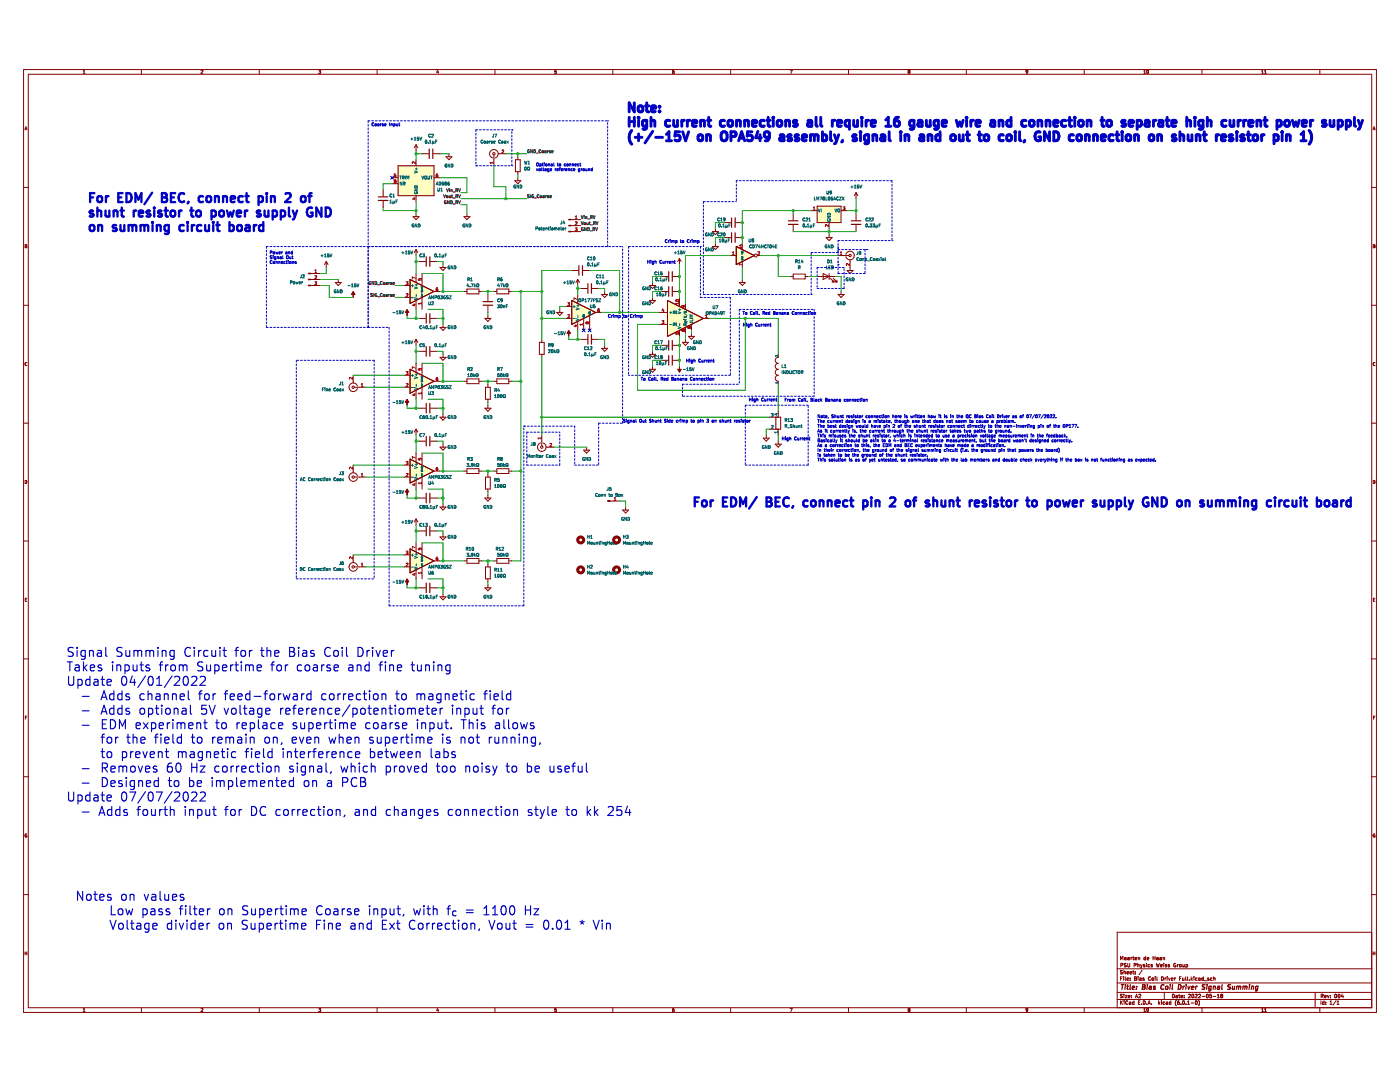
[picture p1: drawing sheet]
<svg xmlns="http://www.w3.org/2000/svg" width="279mm" height="216mm" viewBox="0 0 279 216" stroke-linecap="round" stroke-linejoin="round" font-family="sans-serif">
<path d="M0 9.2h279.4v206.7h-279.4z" fill-rule="evenodd" fill="#fff" stroke="#fff" stroke-width=".2"/>
<g fill="none" stroke="#840000" stroke-width=".2">
<path d="M4.7 13.9h270v188.1h-270zM5.6 14.8h268.2v186.3h-268.2zM16.6 14.6h.4M16.6 14.2l.2-.2v.6M28.2 13.9v.9M40.1 14.1l.3-.1 .1 .2-.4 .4h.4M51.7 13.9v.9M63.6 14h.4l-.2 .2 .2 .1v.3h-.4M75.3 13.9v.9M87.3 14l-.1 .4h.3M87.5 14.2v.4M98.8 13.9v.9"/>
<path d="M111 14h-.3v.3h.3v.3h-.3M122.3 13.9v.9M134.5 14l-.3 .2v.3l.3 .1v-.3l-.3 .1M145.8 13.9v.9M157.7 14h.4l-.3 .6M169.3 13.9v.9M181.4 14.3l-.2 .1 .2 .2 .2-.1-.1-.2M181.4 14.3l-.2-.1 .2-.2 .2 .1-.1 .2M181.4 14.3h.1M192.9 13.9v.9M205.1 14.3l-.3 .1v-.3h.3v.4l-.3 .1M216.4 13.9v.9"/>
<path d="M228.3 14.6h.3M228.3 14.2l.2-.2v.6M228.9 14.1l.1-.1a.28 .28 0 0 1 .2 .3 .28 .28 0 0 1-.3 .3zM239.9 13.9v.9M251.8 14.6h.3M251.8 14.2l.2-.2v.6M252.4 14.6h.3M252.4 14.2l.2-.2v.6M263.4 13.9v.9M4.7 37.4h.9M5 25.9l.2-.6 .2 .6M5 25.7h.3"/>
<path d="M273.8 37.4h.9M274 25.9l.2-.6 .2 .6M274.1 25.7h.3M5 48.8l.3 .1-.1 .5h-.2zM5 49.1h.2M97.4 58.8v1.3M113.9 46.2h2M113.9 45h2M113.9 43.8h2M274.1 48.8l.3 .1-.1 .5h-.2zM274.1 49.1h.2M4.7 60.9h.9"/>
<path d="M5.4 72.4a.27 .27 0 0 0-.4 .2 .27 .27 0 0 0 .4 .3M83 67.7l-.3 .6M83 67.7v1.2M83 67.7l.4 .6M96.8 63.5h1.2l-.6 .6zM97.4 61v1.3M97.4 62.9v.6M273.8 60.9h.9M274.4 72.4a.27 .27 0 0 0-.4 .2 .27 .27 0 0 0 .4 .3M4.7 84.4h.9M5 95.9a.31 .31 0 0 1 .4 .3 .31 .31 0 0 1-.4 .3zM96.9 95.2h.9v2.4h-.9z"/>
<path d="M97.4 94.6v.6M97.4 97.6v.6M98.6 94h.6M99.2 93.5h2.4v1h-2.4zM101.6 94h.5M273.8 84.4h.9M274.1 95.9a.31 .31 0 0 1 .3 .3 .31 .31 0 0 1-.3 .3zM4.7 108h.9M5 119.7h.2M5.3 119.4h-.3v.6h.3M87.8 119.1h1.2l-.6 .6zM88.4 118.5v.6"/>
<path d="M92.6 111.9h.6M93.2 111.4h2.4v1h-2.4zM95.6 111.9h.6M96.8 117.3h1.2l-.6 .6zM96.9 113.1h.9v2.4h-.9zM97.4 112.5v.6M97.4 115.5v.6M97.4 116.7v.6M273.8 108h.9M274.1 119.7h.2M274.4 119.4h-.3v.6h.3M4.7 131.5h.9"/>
<path d="M273.8 131.5h.9M4.7 155h.9M5.1 143.2h.2M5.3 142.9h-.2v.6M273.8 155h.9M274.1 143.2h.2M274.4 142.9h-.3v.6M4.7 178.5h.9M5.2 166.8h.2v.2M5.3 166.4a.28 .28 0 0 0-.3 .3 .28 .28 0 0 0 .3 .3M5.4 167h-.1M273.8 178.5h.9"/>
<path d="M274.3 166.8h.1v.2M274.4 166.4a.28 .28 0 0 0-.4 .3 .28 .28 0 0 0 .4 .3M274.4 167h.1M5 189.9v.6M5 190.2h.3M5.3 189.9v.6M223 199.4h50.8M223 198h50.8M223 196.1h50.8M223 193.3h50.8M223.6 191.5v-.7l.3 .5 .2-.5v.7M223.6 199.7v.7"/>
<path d="M223.6 195.2h.3M223.7 192.6h.3l.1-.3-.4-.1v.7M224 194.9h-.4v.7M224 198.4l-.4 .1v.2l.4 .3-.4 .1M224 193.7h-.4v.2l.4 .3-.4 .1M224 199.7l-.4 .4M224.2 194.9h.1M224.2 195.1v.5M224.3 193.6v.7M224.3 198.4v.1M224.3 198.6v.5M224.3 193.9h.3v.4"/>
<path d="M224.3 199.7h.1M224.3 199.9v.5M224.4 192.9h.3M224.4 191.1h.3v.4M224.6 198.6h.3l-.3 .5h.3M224.6 194.9l.1 .7M224.7 192.9h.1M224.7 191.2l-.3 .2 .1 .1h.2M224.8 192.3l-.4 .1 .3 .3v.2M224.9 195.4l.3-.1v-.1h-.3v.4h.3M224.9 194.1l.3-.1v-.1l-.3 .1v.3h.3M225.1 192.2v.7"/>
<path d="M225.1 199.8a.31 .31 0 0 0-.5 .3 .31 .31 0 0 0 .5 .2M225.1 191.1h.2l.1 .4M225.1 192.9h.1M225.1 192.9h.3M225.2 198.9l.3-.1v-.1h-.3v.4h.3M225.4 200h.2l.1 .4M225.4 191.2l-.4 .2 .1 .1h.3M225.4 192.9h.1M225.5 192.2l-.1 .7M225.5 194.1l.3-.1v-.1l-.3 .1v.3h.3M225.5 195.2h.1M225.5 195.5v.1"/>
<path d="M225.6 195.2h-.1M225.7 191.1v.4M225.8 198.7h.1M225.8 199v.1M225.9 191.1l-.2 .1M226 193.9h.3M226 191.1h.3M226.1 193.6v.6l.2 .1M226.1 190.8v.6l.2 .1M226.3 200l-.3 .1v.3h.3M226.3 199.7v.7M226.3 192.6h.4v-.3l-.4-.1v.7"/>
<path d="M226.4 194.9l.4 .1-.1 .2 .1 .3-.1 .1h-.3zM226.4 195.2h.3M226.5 191.3l.4-.1-.1-.1-.3 .1 .1 .3h.2M226.6 194.3h.1M226.6 193.9v.1M226.6 199.1l.2-.7 .3 .7M226.7 198.9h.3M227 192.5h.3v.4M227 192.2v.7M227.1 194.9h.1M227.1 195.1v.5M227.2 191.1h.2l.1 .4"/>
<path d="M227.2 191.1v.4M227.3 198.5l.2-.1 .2 .2-.5 .5h.5M227.5 195.2h.2l.1 .4M227.5 199.7h-.3v.7h.3M227.6 192.5l.2 .4M227.8 195.3l-.4 .1 .1 .2h.3M227.8 192.9l-.2 .3M227.9 193.6l-.6 .9M228 192.5l-.2 .4M228.2 199.7a.36 .36 0 0 1 .4 .4 .36 .36 0 0 1-.4 .3zM228.2 192.6l.3 .2-.3 .1M228.2 192.6h.1"/>
<path d="M228.3 195.2h-.2l.2 .2v.2h-.2M228.5 192.5l-.3 .1M228.6 191.1l-.3 .1 .1 .3h.2M228.6 190.8v.7M228.8 192.2h.1M228.8 192.5v.4M228.8 192.2v.1M228.9 191.3l.4-.1-.1-.1-.3 .1 .1 .3h.2M229.4 192.5l-.3 .1 .1 .3h.2M229.6 195a.31 .31 0 0 0-.4 .3 .31 .31 0 0 0 .4 .2M229.7 192.6l.3 .2-.3 .1M229.7 192.6h.1"/>
<path d="M229.9 195.2h.3v.4l-.3-.1zM230 192.5l-.3 .1M230.1 190.8v.7M230.1 191.2h.4M230.5 190.8v.7M230.6 194.9v.1M230.6 195.1v.5M230.8 192.2l.1 .7 .2-.5 .1 .5 .2-.7M230.9 191.1h.2l.1 .4M230.9 194.9l.1 .7M231.2 191.2l-.4 .2 .1 .1h.3M231.2 199.7v.7"/>
<path d="M231.5 199.9l-.3 .3M231.5 191.1h.3v.4M231.6 192.7l.4-.1-.1-.1-.3 .1v.3h.3M231.8 199.7h.1M231.8 194.9a.36 .36 0 0 1 .4 .4 .36 .36 0 0 1-.4 .3zM231.8 199.9v.5M231.8 191.2l-.3 .2 .1 .1h.2M232.1 191.1h.3v.4M232.1 191.1v.4M232.3 192.2v.1M232.3 192.5v.4M232.4 198v1.4"/>
<path d="M232.4 200l-.3 .1 .1 .3h.2M232.5 195.1v.5M232.6 192.6l.3 .2-.3 .1M232.6 192.6h.1M232.7 195.1l-.2 .2M232.7 200h.3v.4M232.8 192.5l-.2 .1M232.9 194.9h.1M232.9 195.1v.5M233.1 192.6l.3 .2-.3 .1M233.1 192.6h.1M233.2 195.1l.2 .5 .1-.5"/>
<path d="M233.4 192.5l-.3 .1M233.7 200l-.4 .1 .1 .3h.3M233.7 199.7v.7M233.8 195.4l.3-.1v-.1h-.3v.4h.3M234 198.4a.36 .36 0 0 1 .4 .3 .36 .36 0 0 1-.4 .4zM234.4 195.1v.5M234.6 195.1l-.2 .2M234.6 192.3a.32 .32 0 0 0-.4 .3 .32 .32 0 0 0 .5 .3v-.3h-.2M234.7 198.7h.3v.4h-.2l-.1-.2 .3-.1M234.8 199.6l-.3 .5 .3 .6M235 192.5v.4M235.2 192.5l-.2 .1"/>
<path d="M235.2 198.6h.3M235.3 198.4v.6l.2 .1M235.3 199.7h-.2l-.1 .3M235.4 195.2h.2M235.4 192.5h.3v.4h-.3zM235.7 198.9l.3-.1v-.1h-.3v.4h.3M235.7 192.9h.1M235.7 194.9h-.3v.7M236 195.1v.5l.3-.1M236 192.5l.1 .4h.2M236.1 199.8l.1-.1a.32 .32 0 0 1 .2 .4 .32 .32 0 0 1-.3 .2zM236.3 199.1h.1"/>
<path d="M236.3 195.1v.5M236.3 198.7h.1M236.4 192.5v.4M236.4 192.9h-.1M236.4 199.1h-.1M236.6 194.9l.1 .7M236.7 192.9h.3v-.4h-.3v.7M237 199.9l.2-.2v.7M237 194.9l.1 .7M237.2 198.5l.2-.1 .2 .2-.5 .5h.5M237.4 195.5v.1M237.7 194.9v.7"/>
<path d="M237.8 195.3l.2 .3M237.9 198.5l.1-.1a.32 .32 0 0 1 .3 .4 .32 .32 0 0 1-.4 .2zM238 195.1l-.3 .3M238.3 194.9h.1M238.3 195.1v.5M238.5 198.5l.3-.1 .1 .2-.4 .5h.4M238.6 199.8l.1-.1a.32 .32 0 0 1 .3 .4 .32 .32 0 0 1-.4 .2zM238.9 195.2l-.3 .1v.3h.3M239.2 198.5l.3-.1 .1 .2-.4 .5h.4M239.2 199.6l.2 .5-.2 .6M239.2 195.2h.3v.4M239.5 195.3l-.3 .1 .1 .2h.2"/>
<path d="M239.9 198.8h.5M240.2 195.2l-.4 .1 .1 .3h.3M240.2 194.9v.7M240.3 195.7h.6M240.8 198.5l.1-.1a.32 .32 0 0 1 .3 .4 .32 .32 0 0 1-.4 .2zM241.3 195.2h-.3l.3 .2v.2h-.3M241.8 198.4h-.4v.3h.3l.1 .3h-.4M241.9 195.2l-.3 .1v.3h.3M242.1 198.8h.5M242.2 195.2h.3v.4M242.2 194.9v.7M242.9 199.1h.5"/>
<path d="M242.9 198.6l.3-.2v.7M243.8 198.7l-.2-.1 .2-.2 .2 .1-.1 .2M243.8 198.7l-.2 .1 .2 .3 .2-.1-.1-.3M243.8 198.7h.1M262.5 198v3.1M263.6 199.7v.7M263.7 198.8l.3-.1v-.2l-.3-.1v.7M263.8 198.8l.3 .3M264.2 200l-.3 .1 .1 .3h.2M264.2 199.7v.7M264.3 198.9l.4-.1-.1-.1h-.3l.1 .4h.2M264.6 200h.1"/>
<path d="M264.9 198.6l.2 .5 .1-.5M265.4 199.9l.2-.2v.7M265.5 199.1h.1M265.5 198.7h.1M266.4 198.5l.1-.1a.32 .32 0 0 1 .3 .4 .32 .32 0 0 1-.4 .2zM266.6 199.7l-.6 .9M266.8 199.9l.2-.2v.7M267.1 198.5l.1-.1a.32 .32 0 0 1 .2 .4 .32 .32 0 0 1-.3 .2zM267.9 198.4l-.2 .5h.4M268 198.6v.5M273.8 186h-50.8v15.1M274.1 190.2h.3"/>
<path d="M274.1 189.9v.6M274.4 189.9v.6M16.6 201.4l.2-.2v.6M16.6 201.8h.4M28.2 201.1v.9M40.1 201.3l.3-.1 .1 .2-.4 .4h.4M51.7 201.1v.9M63.6 201.2h.4l-.2 .2 .2 .1v.3h-.4M75.3 201.1v.9M87.3 201.2l-.1 .4h.3M87.5 201.4v.4M98.8 201.1v.9"/>
<path d="M111 201.2h-.3v.3h.3v.3h-.3M122.3 201.1v.9M134.3 201.3l-.1 .4 .3 .1v-.3l-.3 .1M134.3 201.2v.1M134.5 201.2h-.2M145.8 201.1v.9M157.7 201.2h.4l-.3 .6M169.3 201.1v.9M181.4 201.5l-.2-.1 .2-.2 .2 .1-.1 .2M181.4 201.5l-.2 .1 .2 .2 .2-.1-.1-.2M181.4 201.5h.1M192.9 201.1v.9"/>
<path d="M204.8 201.3v.3l.3-.1M204.8 201.2h.3M204.8 201.2v.1M205.1 201.2v.1M205.1 201.3v.4l-.3 .1M216.4 201.1v.9M223.7 200l.3 .4M225.7 200.1l-.4 .1 .1 .2h.3M227.2 200h.2M227.8 200.3v.1M228.3 201.4l.2-.2v.6M228.3 201.8h.3"/>
<path d="M228.9 200.3v.1M228.9 201.3l.1-.1a.28 .28 0 0 1 .2 .3 .28 .28 0 0 1-.3 .3zM229.1 200.4l.2-.7 .3 .7M229.2 200.2h.3M229.8 200.3v.1M231.3 200.1l.2 .3M233 200.1l-.3 .1 .1 .2h.2M235 200l.1 .4 .3-.1v-.3M235 200v.1M235.3 200h-.3M235.3 200h.1M235.7 200.3v.1"/>
<path d="M236.7 200.3v.1M237 200.4h.4M237.7 200.1h.5M239.9 201.1v.9M251.8 201.4l.2-.2v.6M251.8 201.8h.3M252.4 201.4l.2-.2v.6M252.4 201.8h.3M263.4 201.1v.9M264.6 200.3v.1M265.4 200.4h.4M266.8 200.4h.4"/>
</g>
<g fill="none" stroke="#840000" stroke-width=".24">
<path d="M96.4 60.9h1.9M96.4 60.2h1.9M223.8 196.5h.5M224 196.5l-.1 .9M224.6 196.8l-.1 .6M224.6 196.5v.1M224.9 196.8h.3M225.1 196.5l-.1 .8 .2 .1M225.6 196.5l-.1 .8 .1 .1M226 197.1l.4-.1v-.2l-.4 .1v.5h.3M226.8 197.3v.1M226.9 196.8l-.1 .1"/>
<path d="M228 196.9h.3M228.1 196.5h.3l.1 .2-.2 .2 .2 .3-.2 .2h-.4zM229 196.8l-.1 .6M229 196.5v.1M229.4 196.8h.4l-.1 .6M229.8 197l-.4 .1-.1 .2 .1 .1h.3M230.6 196.8h-.2l-.2 .2 .3 .1v.3h-.4M232.3 196.6a.43 .43 0 0 0-.6 .3 .43 .43 0 0 0 .5 .5v-.1M232.7 196.9h.4l-.1 .5-.4-.1zM233.5 196.8v.6M233.6 196.5v.1M234 196.5l-.1 .8 .1 .1"/>
<path d="M235.2 196.5a.48 .48 0 0 1 .5 .5 .48 .48 0 0 1-.6 .4zM236.1 196.8v.6M236.4 196.8l-.3 .2M236.7 196.8l-.1 .6M236.8 196.5l-.1 .1M237.1 196.8l.1 .6 .3-.6M237.8 197.1l.5-.1-.1-.2h-.3l-.1 .5 .1 .1h.3M238.7 196.8l-.1 .6M239 196.8l-.3 .2M240.5 196.5h-.3l-.2 .2v.2l.4 .2v.2l-.5 .1M240.9 196.8l-.1 .6M240.9 196.5v.1"/>
<path d="M241.7 196.8h-.2l-.2 .2v.4h.4M241.7 196.8l-.1 .7-.2 .2h-.2M242.2 196.9l.3-.1v.6M242.2 196.8l-.1 .6M243 196.8h.4v.6M243.4 197l-.5 .2 .1 .2h.4M243.9 196.5l-.1 .8 .1 .1M245.6 196.5l-.5 .1v.2l.4 .2v.2l-.2 .2h-.3M246 196.8v.6l.3-.1M246.4 196.8l-.1 .6M246.8 196.9l.3-.1 .1 .1M246.8 196.8v.6"/>
<path d="M247.2 196.9l.4-.1v.6M247.2 196.9v.5M248.1 196.9l.3-.1 .1 .1M248.1 196.8l-.1 .6M248.5 196.9l.3-.1v.6M248.5 196.9l-.1 .5M249.3 196.8v.6M249.4 196.5v.1M249.8 196.9l.3-.1v.6M249.8 196.8l-.1 .6M251 196.8h-.2l-.2 .2v.4h.4M251 196.8v.7l-.2 .2h-.3"/>
</g>
<g fill="none" stroke="#006464" stroke-width=".2">
<path d="M99.7 59.7a.26 .26 0 0 0-.4 .2 .26 .26 0 0 0 .4 .3M100.3 59.9l-.3 .1-.1-.3h.4l-.1 .4-.2 .1M106.9 45.6h.3l.1-.3h-.4v.6M107.6 45.5l.2 .1-.1 .3-.2-.1zM108 45.5h.2M108.1 45.3v.5l.1 .1M108.4 45.7l.3-.1-.1-.1-.2 .1v.3h.2M108.9 45.5h.3v.4M108.9 45.5v.4M109.4 45.5h.2M109.5 45.3v.5l.1 .1M109.8 45.3h.1"/>
<path d="M109.8 45.5v.4M110.1 45.5h.3l-.1 .4-.2-.1zM110.1 45.8v.1M110.6 45.5v.4M110.7 45.5l.2 .1M110.7 45.5h-.1M110.9 45.6l.2-.1 .1 .4M110.9 45.6v.3M111.4 45.7l.3-.1v-.1l-.3 .1v.3h.3M111.9 45.5h.2M111.9 45.3v.5l.2 .1M112.1 44.1v.5l-.2 .1"/>
<path d="M112.3 45.7l.2-.1v-.1l-.2 .1v.3h.2M112.5 44.1l-.1 .4h.3M112.6 44.3v.4M112.8 45.5v.4M113 45.5l-.2 .1M80.2 68.4h.4M80.4 68.1v.5M80.9 68.6h.3M80.9 68.2l.2-.2v.6M81.5 68.5v.1M81.5 68.6h.3M81.5 68.2v.1"/>
<path d="M81.5 68.2h.3M81.8 68.2v.1M81.8 68h-.3v.3M81.8 68.3v.2M81.8 68.5v.1M82 68l.2 .6 .2-.6M96.9 65a.27 .27 0 0 0-.3 .3 .27 .27 0 0 0 .3 .2l-.1-.2M97.5 65v.6l-.3-.6v.6M97.8 65a.3 .3 0 0 1 .4 .3 .3 .3 0 0 1-.4 .3zM99.3 60.8h.4l-.2 .2 .1 .1v.3h-.3M99.9 60.9l.1-.1a.27 .27 0 0 1 .2 .3 .27 .27 0 0 1-.3 .3zM100.5 61v.4"/>
<path d="M100.5 61v.1M100.5 61h.2v.4M101 61.1h.2M101.3 60.8h-.3v.6M98.7 96.8l.2-.1v.6M98.7 97.3h.4M98.9 95.8l.2 .3M99 95.8h-.3M99.1 95.7l-.1-.2h-.3v.6M99.1 95.7l-.1 .1M99.3 91.6h.3v-.3h-.3v.6M99.3 95.7h.3l.1 .2-.4 .1"/>
<path d="M99.3 96.7h.1a.27 .27 0 0 1 .2 .3 .27 .27 0 0 1-.3 .2zM99.3 95.7v.1M99.3 92.7h.3l.1 .3h-.4M99.3 92.7v.1M99.5 91.6l.2 .3M99.6 95.5h-.3v.3M99.6 92.5h-.3v.3M99.9 91.4h.1M99.9 91.4l.1-.1 .2 .1M99.9 91.4v.1M99.9 96.7h.1a.27 .27 0 0 1 .2 .3 .27 .27 0 0 1-.3 .2zM99.9 91.5h.1"/>
<path d="M99.9 92.5h.1a.27 .27 0 0 1 .2 .3 .27 .27 0 0 1-.3 .2zM100 91.5l-.1 .2 .1 .2 .2-.1-.1-.3M100 91.5h.1M100.2 91.5h-.1M100.2 91.5h.1M100.2 91.4h.1M100.2 91.4v.1M100.4 97.3h.2a.31 .31 0 0 1-.2-.4 .31 .31 0 0 1 .4-.2l.1 .3-.2 .3h.2M100.5 92.5v.6M100.5 92.8l.2 .3M100.7 92.7l-.2 .2M100.9 93.1h.2a.31 .31 0 0 1-.2-.4 .31 .31 0 0 1 .4-.2l.1 .3-.1 .3h.1"/>
<path d="M89.7 118.8a.27 .27 0 0 0-.3 .3 .27 .27 0 0 0 .4 .2l-.1-.2M90.4 118.8v.6l-.4-.6v.6M90.7 118.8a.3 .3 0 0 1 .3 .3 .3 .3 0 0 1-.3 .3zM93.1 109.5h.2l.1-.2-.3-.1v.6M93.2 110.4h.3l-.2 .2 .2 .1M93.2 110.9l.3 .1M93.2 109.5l.2 .3M93.5 110.7h.1M93.5 110.7v.2M93.5 110.9v.1M93.6 109.8h.4M93.6 109.4l.2-.2v.6"/>
<path d="M93.8 111h.1M94.3 109.3v-.1a.27 .27 0 0 1 .3 .3 .27 .27 0 0 1-.3 .2zM94.3 111h-.2M94.3 110.9v.1M94.4 110.7h-.3v-.2h.3l-.1 .4M94.7 110.4v.6M94.7 110.8l.2 .2M94.9 110.6l-.2 .2M95.1 111h.2a.31 .31 0 0 1-.2-.4 .31 .31 0 0 1 .4-.2l.1 .3-.2 .3h.2M96.9 118.8a.27 .27 0 0 0-.3 .3 .27 .27 0 0 0 .3 .2l-.1-.2M97.5 118.8v.6l-.3-.6v.6M97.8 118.8a.3 .3 0 0 1 .4 .3 .3 .3 0 0 1-.4 .3z"/>
<path d="M98.7 115.2h.4M98.7 114.8l.2-.2v.6M98.9 113.7l.2 .3M99 113.7h-.3M99.1 113.6l-.1-.2h-.3v.6M99.1 113.6l-.1 .1M99.3 114h.4M99.3 113.6l.2-.2v.6M99.3 114.6h.1a.27 .27 0 0 1 .2 .3 .27 .27 0 0 1-.3 .2zM99.9 114h.3M99.9 113.6l.2-.2v.6M99.9 114.6h.1a.27 .27 0 0 1 .2 .3 .27 .27 0 0 1-.3 .2z"/>
<path d="M100.4 115.2h.2a.31 .31 0 0 1-.2-.4 .31 .31 0 0 1 .4-.2l.1 .3-.2 .3h.2"/>
</g>
<g fill="#840000" stroke="#840000" stroke-width=".2">
<path d="M113.5 46.2h.4v.1h-.4z" fill-rule="evenodd"/>
<path d="M113.5 45h.4v.1h-.4z" fill-rule="evenodd"/>
<path d="M113.5 43.8h.4v.1h-.4z" fill-rule="evenodd"/>
</g>
<path d="M114.8 45.5h.4l-.2 .2 .1 .1v.2h-.3M114.8 43.7h.4M114.8 43.2l.2-.1v.6M114.8 44.3h.2l.2 .1-.4 .5h.4" fill="none" stroke="#a90000" stroke-width=".2"/>
<path d="M114.1 60l4.8 2.3-4.8 2.4z" fill="#ffffc2" stroke="#840000" stroke-width=".2"/>
<g fill="none" stroke="#840000" stroke-width=".2">
<path d="M114.1 60l4.8 2.3-4.8 2.4zM114.1 54h1.3M115.3 58.8v1.7M115.9 57.6h1.3M116.4 54h1.3M118.2 57.6h1.3M112.9 63.5h1.2M112.9 61.1h1.2M115.3 64.1v1.8M116.5 63.5v2.4M117.7 62.9v3M118.9 62.3h1.2"/>
<path d="M98.6 111.9h.6M99.2 111.4h2.4v1h-2.4zM101.6 111.9h.5"/>
</g>
<g fill="none" stroke="#006464" stroke-width=".2">
<path d="M116.4 59.7l-.2-.1v.6M116.4 59.7h.1M116.5 59.7l-.1 .2h-.2M116.7 59.8l.2-.2v.6M117.3 59.6h.4l-.3 .6M117.3 52.5h.1a.27 .27 0 0 1 .2 .3 .27 .27 0 0 1-.3 .2zM117.6 51.3a.26 .26 0 0 0-.4 .3 .26 .26 0 0 0 .4 .2M117.8 53.1h.1M117.8 51.9h.4M117.8 51.4l.2-.1v.6M117.8 59.6h.4l-.2 .6M117.9 53l-.1 .1"/>
<path d="M118.1 53.1h.3M118.1 52.6l.2-.1v.6M118.5 51.3a.27 .27 0 0 1 .3 .3 .27 .27 0 0 1-.3 .2zM118.5 59.9h.2M118.7 53h.3M118.7 52.7v.6M118.7 59.6h-.2v.6M119 53l.1 .1M119 52.7v.3M119 59.7v.2M119 59.9h.1M119 59.7h.3"/>
<path d="M119 59.9l.2 .1M119 59.7h.1M119.1 56.1a.29 .29 0 0 0-.1 .3 .29 .29 0 0 0 .3 .2v-.5M119.1 56.1h.2M119.1 56.1h.1M119.2 60h.1M119.3 60v.2M119.3 56.1h.1M119.3 52.7h.2M119.4 54.9a.26 .26 0 0 0-.4 .2 .26 .26 0 0 0 .4 .3M119.5 59.6h.4l-.4 .6h.4M119.6 52.5h-.3v.6"/>
<path d="M119.6 55.4h.4M119.6 55l.2-.2v.6M119.6 56.6h.1M119.7 56.6h-.1M119.9 56.6h.3M119.9 56.2l.2-.2v.6M120.2 55l.2-.2v.6M120.2 55.4h.3M120.5 56.6h.3M120.5 56.2v.6M120.8 56.6h.1M120.8 56.2v.4"/>
<path d="M121.1 56.3h.2M121.4 56h-.3v.6M114.3 63.6h.5M114.3 61.2h.5M114.6 61v.4M115 63.6l.6 .2-.6 .2M115 61.4l.6 .2-.6 .2M115.1 61h.5M115.3 60.8v.4M115.3 62.9v.5M116.4 63.3h.2l-.2 .1M116.4 62.8v.1"/>
<path d="M116.4 63.1v.1l.2-.1M116.4 62.9h.1M116.4 63.1h.1M116.4 63.1h.2M116.4 62.8h.1M116.5 62.9h.1M116.5 62.8v.1M116.5 62.8h.1M116.6 62.8v.1M116.6 63.1h.1M116.6 62.9h.1M116.7 60.2h.4"/>
<path d="M117.6 62.7h.2l-.2 .1M117.6 62.2v.1M117.6 62.5v.1l.2-.1M117.6 62.3h.1M117.6 62.5h.1M117.6 62.5h.2M117.6 62.2h.1M117.7 62.3h.1M117.7 62.2v.1M117.7 62.2h.1M117.8 62.2v.1M117.8 62.5h.1"/>
<path d="M117.8 60.8l.1 .6 .3-.1v-.5M118.7 60.8h-.3v.3h.3v.3h-.3M118.9 60.2h.3M119.3 60.2h-.1M99 109.5h.3v-.2l-.3-.1v.6M99.2 109.5l.2 .3M99.3 110.9v.1M99.3 110.7h.1M99.3 110.7h.4l-.1 .3h-.3M99.6 109.8h.3M99.6 109.4l.2-.2v.6M99.6 110.4h-.3v.3"/>
<path d="M99.9 110.5l.1-.1a.27 .27 0 0 1 .2 .3 .27 .27 0 0 1-.3 .2zM100.2 109.3l.2-.1 .1 .2-.4 .4h.4M100.5 110.4v.6M100.5 110.8l.2 .2M100.7 110.6l-.2 .2M100.9 111h.2a.31 .31 0 0 1-.2-.4 .31 .31 0 0 1 .4-.2l.1 .3-.1 .3h.1"/>
<circle cx="115.7" cy="59.9" r=".29"/>
</g>
<g fill="none" stroke="#a90000" stroke-width=".2">
<path d="M115.1 59.7l-.6-.2v.4M113.3 60.4h.4l-.2 .2 .1 .1v.2h-.3M113.3 62.8h.3l.1 .2-.4 .4h.4M114.7 64.9h.4M114.9 64.8v.4l-.4-.1M116.3 64.6v.3M116.3 64.7h-.6l.2 .2M117.1 64.3l-.2 .1 .1 .1 .1 .1M117.1 64.3h.1M117.2 64.5l-.1 .1M117.2 64.3v.1M117.2 64.5h.1"/>
<path d="M117.2 64.5l.3 .1M117.2 64.4v.1M117.5 64.3l-.3 .1M117.5 64.3h.1M117.5 64.5v.1M117.5 64.3v.2M119.3 61.9h.1M119.4 61.9h.2M119.4 61.9h-.1M119.6 61.6l-.3 .1 .1 .5 .2-.1v-.2M119.6 61.9h.1"/>
</g>
<path d="M115.5 53v1.9M116.2 53v1.9M117.3 56.6v1.9M118 56.6v1.9" fill="none" stroke="#840000" stroke-width=".24"/>
<path d="M81.8 91.6l4.8 2.4-4.8 2.4z" fill="#ffffc2" stroke="#840000" stroke-width=".2"/>
<path d="M80.6 95.2h1.2M80.6 92.8h1.2M81.8 91.6l4.8 2.4-4.8 2.4zM83 90.4v1.8M83 95.8v1.8M84.2 90.4v2.4M84.2 95.2v2.4M86.6 94h1.2M96.8 99.4h1.2l-.6 .6zM97.4 98.8v.6" fill="none" stroke="#840000" stroke-width=".2"/>
<g fill="none" stroke="#006464" stroke-width=".2">
<path d="M82.1 95.2h.4M82.1 92.8h.4M82.3 92.6v.5M82.7 95.2l.6 .2-.6 .2M82.7 93.1l.6 .2-.6 .2M82.8 92.7h.5M83.1 92.4v.5M83.1 94.6v.4M84.1 93v.1h.2v-.1M84.1 93.7v.1h.2v-.1M84.1 93.5h.2l-.2 .1h.2M84.1 94v.1"/>
<path d="M84.1 93.2v.1M84.1 95h.2M84.1 94.5v.1h.2M84.1 94.7v.1h.2v-.1M84.1 94.9v.1M84.1 94.1h.1M84.1 93.3h.1M84.1 94.9h.1M84.2 94.1h.1M84.2 93.3h.1M84.2 93v.1M84.2 93.8h.1"/>
<path d="M84.2 94.9v.1M84.2 94.5v.1M84.2 94.7v.1M84.2 94v.1M84.2 95h.1M84.2 94h.1M84.2 93.2v.1M84.3 94h.1M84.3 94h-.1M84.3 93.2h.1M84.3 93.2h-.1M84.3 94v.1"/>
<path d="M84.3 93.2v.1M84.3 94.9l-.1 .1M85.5 95.5l.2-.6 .2 .6M85.6 96.1l.1 .6 .2-.2v-.4M85.6 95.3h.3M86.1 95.5v-.6l.2 .4 .2-.4v.6M86.3 96l-.1 .5h.3M86.4 96.3v.4M87.1 95.2h-.3M87.1 95.1v-.2h-.3v.6M87.1 95.1v.1M87.4 94.9h.1a.27 .27 0 0 1 .2 .3 .27 .27 0 0 1-.3 .2z"/>
<path d="M87.9 94.9h.4l-.2 .2h.1M88.2 95.1l.1 .1M88.3 95.2l-.1 .2h-.3M88.9 94.9a.27 .27 0 0 0-.4 .3 .27 .27 0 0 0 .4 .2l-.1-.2M89.5 94.9h-.4v.2l.4 .3h-.4M89.7 94.9h.4l-.4 .6h.4M96.9 100.9a.27 .27 0 0 0-.3 .2 .27 .27 0 0 0 .3 .3l-.1-.2M97.5 100.8v.6l-.3-.6v.6M97.8 100.8a.3 .3 0 0 1 .4 .3 .3 .3 0 0 1-.4 .3z"/>
</g>
<path d="M81 92.1h.4l-.2 .2h.2v.3h-.4M81.1 94.5h.1M81.1 94.5h.3M81.4 94.5h.1M81.4 94.5v.2l-.4 .3h.4M82.5 96.6h.4M82.7 96.5v.4l-.4-.2M82.9 91.4l-.6-.3v.4M83.5 91.5v.3h.3l-.1-.3h.3v.3M84.1 96.2v.4M84.1 96.4h-.6l.2 .2M87.3 93.3l-.2 .1-.1 .3 .4 .1-.1-.3-.3 .1" fill="none" stroke="#a90000" stroke-width=".2"/>
<path d="M81.8 73.7l4.8 2.4-4.8 2.4z" fill="#ffffc2" stroke="#840000" stroke-width=".2"/>
<g fill="none" stroke="#840000" stroke-width=".2">
<path d="M83 49.8v1.2M83 49.8l-.3 .6M83 49.8l.4 .6M80.6 77.3h1.2M80.6 74.9h1.2M81.8 73.7l4.8 2.4-4.8 2.4zM83 72.5v1.8M83 77.9v1.8M83.6 63.5h1.3M84.2 72.5v2.4M84.2 77.3v2.4M85.9 63.5h1.3"/>
<path d="M86.6 76.1h1.2M92.6 94h.6M93.2 93.5h2.4v1h-2.4zM95.6 94h.6M121.7 100h2M87.8 107.1h1.2l-.6 .6zM88.4 106.5v.6M124.3 101.8h1.1l-.6 .6zM124.8 101.2v.6"/>
</g>
<g fill="none" stroke="#006464" stroke-width=".2">
<path d="M80.2 50.4h.4M80.4 50.2v.5M80.9 50.7h.3M80.9 50.2l.2-.1v.6M81.5 50.3v.1M81.5 50.3h.3M81.8 50.3v.1M81.8 50.4v.2h-.3M81.8 50.1h-.3v.3M82 50.1l.2 .6 .2-.6M82.1 77.3h.4M82.1 74.9h.4"/>
<path d="M82.3 74.7v.5M82.7 77.3l.6 .2-.6 .2M82.7 75.2l.6 .2-.6 .2M82.8 74.8h.5M83.1 74.5v.5M83.1 76.7v.4M84.1 75v.2h.2v-.2M84.1 75.8v.1h.2v-.1M84.1 75.5h.2l-.2 .2h.2M84.1 76v.2M84.1 75.3v.1M84.1 75.4h.1"/>
<path d="M84.1 76.6v.1h.2M84.1 76.8v.1h.2v-.1M84.1 77v.1h.2M84.1 76.2h.1M84.1 77h.1M84.2 65.1a.26 .26 0 0 0-.4 .2 .26 .26 0 0 0 .4 .2M84.2 76.2h.1M84.2 75.4h-.1M84.2 77h.1M84.2 75.1v.1M84.2 75.8v.1M84.2 76.1v.1"/>
<path d="M84.2 75.4h.1M84.2 77v.1M84.2 76.6v.1M84.2 76.8v.1M84.2 76v.1M84.2 75.3v.1M84.3 76h.1M84.3 76h-.1M84.3 75.3h.1M84.3 75.3h-.1M84.3 76v.1M84.3 76.1v.1"/>
<path d="M84.3 75.3v.1M84.3 77l-.1 .1M84.5 65l-.1 .4h.3M84.7 65.2v.4M85 65.1l.1-.1a.27 .27 0 0 1 .2 .3 .27 .27 0 0 1-.3 .2zM85.5 77.5l.2-.6 .2 .6M85.6 78.1l.1 .6 .2-.1v-.5M85.6 65.5h.1M85.6 65.5l-.1 .1M85.6 77.4h.3M85.8 65.6h.4M85.8 65.2l.2-.2v.6"/>
<path d="M86.1 78.1h.4l-.2 .3h.2v.3h-.4M86.1 77.5v-.6l.2 .5 .2-.5v.6M86.4 65.5h.3M86.4 65.2v.6M86.7 65.5l.1 .1M86.7 65.2v.3M87.1 65.3h.2M87.1 77l-.3-.1v.6M87.1 77h.1M87.1 77v.2l-.3 .1M87.3 65h-.2v.6M87.4 77a.29 .29 0 0 0 0 .3 .29 .29 0 0 0 .2 .2l.1-.5"/>
<path d="M87.5 77h.1M87.5 77h-.1M87.6 77h.1M87.9 76.9h.4l-.2 .3h.2v.3h-.4M88.9 77a.27 .27 0 0 0-.4 .3 .27 .27 0 0 0 .4 .2l-.1-.2M89.1 77.2h.1M89.1 77v.2M89.2 77h.3M89.2 77.2l.3 .2-.4 .1M89.2 77h-.1M89.7 76.9h.4l-.4 .6h.4M93.2 92.5h.3l-.2 .2h.2"/>
<path d="M93.5 91.6l.2 .3M93.5 92.7v.1M93.5 92.8v.2h-.3M93.6 91.6h-.3M93.7 91.5l-.1-.2h-.3v.6M93.7 91.5l-.1 .1M93.8 93h.1M93.9 91.3h.4l-.2 .2 .1 .1v.2h-.3M94.1 92.8v-.3h.3v.4l-.3 .2M94.1 92.8h.1M94.1 92.8h.2M94.4 92.8h-.1"/>
<path d="M94.4 92.7v.1M94.7 92.5v.6M94.7 92.8l.2 .3M94.9 92.7l-.2 .2M95.1 93.1h.2a.31 .31 0 0 1-.2-.4 .31 .31 0 0 1 .4-.2l.1 .3-.2 .3h.2M119.2 98.5a.26 .26 0 0 0-.3 .3 .26 .26 0 0 0 .3 .2M119.5 98.7h.2v.3h-.2zM119.5 98.7h.1M120 98.7v.4M120.1 98.7h.2v.4M120.1 98.7h-.1M120.6 98.7v.4"/>
<path d="M120.6 98.7h.2v.4M120.6 98.7h.1M121.4 97.3l-.1 .5-.2 .1M121.5 98.7h.2M121.6 98.5v.5l.1 .1M121.9 97.3h-.3v.2h.3v.3h-.3M121.9 98.7l.3 .1-.1 .3-.2-.2zM122.1 98.7h.1M122.9 98.5l.3 .1-.1 .5h-.2zM122.9 98.7h.2M123.5 98.7h.2v.3h-.2zM123.7 98.7h.1"/>
<path d="M124 98.7l.3 .4M124.3 98.7l-.3 .4M89.7 107.2l.1 .2M89.7 106.8a.28 .28 0 0 0-.3 .3 .28 .28 0 0 0 .3 .3M89.8 107.4h-.1M90.4 106.8v.6l-.4-.6v.6M90.7 106.8a.3 .3 0 0 1 .3 .3 .3 .3 0 0 1-.3 .3zM117.3 106.8v.6M117.3 108.6v-.6l.2 .4 .2-.4v.6M117.3 112.8v.6M117.3 114.6v-.6l.2 .4 .2-.4v.6M117.3 107.1h.3"/>
<path d="M117.3 113.1h.3M117.6 106.8v.6M117.6 112.8v.6M117.9 107.4h.3M117.9 107l.1-.2v.6M117.9 112.8h.2l.1 .2-.4 .4h.4M117.9 108.3h.3v.3h-.3zM117.9 114.2h.3v.4l-.3-.1zM118.2 108.6h.1M118.5 108.2v.4h.2M118.5 114.2v.4l.2-.1M118.7 108.2v.4"/>
<path d="M118.7 114.2v.4M119 108.2v.4M119 114.2v.4M119.1 108.2h.2v.4M119.1 108.2l-.1 .1M119.1 114.2h.2v.4M119.1 114.2h-.1M119.5 108.2h.2M119.5 114.2h.2M119.6 108v.5l.1 .1M119.6 114v.5l.1 .1M119.9 108h.1"/>
<path d="M119.9 108.2v.4M119.9 114h.1M119.9 114.2v.4M120.2 108.3l.2-.1v.4M120.2 108.2v.4M120.2 114.2v.4M120.2 114.2h.2v.4M120.7 108.6h.1M120.7 108.6v-.3l.3-.1v.6M120.7 108.8h.2M120.8 108.6h.2M121 108.8h-.1"/>
<path d="M121 114.6l-.3-.1 .1-.3h.2v.5l-.3 .1M121.3 108v.6M121.3 114v.6M121.3 108.3h.3M121.3 114.3h.3M121.6 108v.6M121.6 114v.6M121.9 108.3h.3v.3h-.3zM121.9 114.2l.3 .1-.1 .3-.2-.1zM122.2 108.6h-.1M122.4 108l.1 .6M122.4 114l.1 .6"/>
<path d="M122.7 108.4h.3v-.2l-.3 .1 .1 .3h.2M122.7 114.4l.3-.1v-.1l-.3 .1 .1 .3h.2M124.4 103.3a.27 .27 0 0 0-.4 .2 .27 .27 0 0 0 .4 .3l-.1-.2M124.4 107.1h.4M124.4 106.8v.6M124.4 108.6v-.6l.2 .4 .2-.4v.6M124.4 112.8v.6M124.4 114.6v-.6l.2 .4 .2-.4v.6M124.4 113.1h.4M124.8 106.8v.6M124.8 112.8v.6M125 107.4h.3"/>
<path d="M125 106.8h.4l-.2 .2 .1 .1v.3M125 103.2v.6l-.3-.6v.6M125.1 114.2h.3l-.1 .4-.2-.1zM125.1 108.3h.3l-.1 .3h-.2zM125.1 108.6h.1M125.2 112.8l-.2 .4h.4M125.3 103.2a.3 .3 0 0 1 .3 .3 .3 .3 0 0 1-.3 .3zM125.3 113v.4M125.3 107.4h.1M125.7 108.2v.4h.2M125.7 114.2v.4l.2-.1M125.9 108.2v.4"/>
<path d="M125.9 114.2v.4M126.2 108.3l.2-.1 .1 .4M126.2 114.2h.2l.1 .4M126.2 108.2v.4M126.2 114.2v.4M126.7 108.2h.2M126.7 114.2h.2M126.7 108v.5l.2 .1M126.7 114v.5l.2 .1M127.1 108v.1M127.1 108.2v.4M127.1 114h.1"/>
<path d="M127.1 114.2v.4M127.4 108.2v.4M127.4 114.2v.4M127.4 108.2h.2v.4M127.4 114.2h.2v.4M127.4 114.2h.1M127.4 108.2v.1M127.9 108.6v-.3l.3-.1-.1 .6M127.9 108.8h.2M127.9 108.6h.1M127.9 108.6h.3M128.1 108.8h.1"/>
<path d="M128.2 114.6l-.3-.1v-.3h.3v.5l-.3 .1M128.4 108.3h.4M128.4 108v.6M128.4 114v.6M128.4 114.3h.4M128.8 108v.6M128.8 114v.6M129.1 108.6h.1M129.1 108.2l.3 .1-.2 .3-.2-.1zM129.1 114.2l.3 .1-.2 .3-.2-.1zM129.6 114l.1 .6M129.6 108l.1 .6"/>
<path d="M129.9 114.4l.3-.1-.1-.1-.2 .1v.3h.2M129.9 108.4h.3l-.1-.2-.2 .1v.3h.2"/>
</g>
<g fill="none" stroke="#a90000" stroke-width=".2">
<path d="M81 74.1h.4l-.2 .3h.2v.3M81 74.7h.4M81.1 76.6l.2-.1 .1 .2-.4 .4h.4M81.4 74.7h.1M82.5 78.7h.4M82.7 78.6v.3l-.4-.1M82.9 73.4l-.6-.2v.4M83.5 73.5v.3l.3 .1-.1-.3 .3-.1v.4M84.1 78.3v.3M84.1 78.5h-.6l.2 .1M87.3 75.3l-.2 .2-.1 .3 .4 .1-.1-.3-.3 .1M122.6 99.8h.3"/>
<path d="M122.6 99.4l.2-.2v.6"/>
</g>
<path d="M121.3 99.9h.4v.1h-.4z" fill-rule="evenodd" fill="#840000" stroke="#840000" stroke-width=".2"/>
<g fill="none" stroke="#840000" stroke-width=".6">
<circle cx="115.9" cy="113.7" r=".6"/>
<circle cx="115.9" cy="107.7" r=".6"/>
<circle cx="123.1" cy="107.7" r=".6"/>
<circle cx="123.1" cy="113.7" r=".6"/>
</g>
<path d="M85.1 62.6v1.9M85.8 62.6v1.9" fill="none" stroke="#840000" stroke-width=".24"/>
<path d="M81.8 109.5l4.8 2.4-4.8 2.4z" fill="#ffffc2" stroke="#840000" stroke-width=".2"/>
<g fill="none" stroke="#840000" stroke-width=".2">
<path d="M76.5 37.8v1.4M102.7 36.1h1.2l-.6 .6zM103.3 35.5v.6M76.5 40.1v1.3M83.6 52.2h1.3M85.9 52.2h1.3M92.6 58.2h.6M93.2 57.7h2.4v.9h-2.4zM95.6 58.2h.6M98.6 58.2h.6M99.2 57.7h2.4v.9h-2.4zM101.6 58.2h.5"/>
<path d="M107.6 68.3h1v2.4h-1zM108.1 67.7v.6M108.1 70.7v.6M115.9 67.7h1.3M118.2 67.7h1.3M80.6 113.1h1.2M80.6 110.7h1.2M81.8 109.5l4.8 2.4-4.8 2.4zM83 103.6v1.2M83 108.3v1.8M83 113.7v1.8M83 103.6l-.3 .6"/>
<path d="M83 103.6l.4 .6M84.2 108.3v2.4M84.2 113.1v2.4M86.6 111.9h1.2"/>
</g>
<g fill="none" stroke="#006464" stroke-width=".2">
<path d="M78.2 38.8a.26 .26 0 0 0-.4 .2 .26 .26 0 0 0 .4 .3M78.4 39.3h.3M78.4 38.9l.2-.2v.6M79.3 39.9h-.3v.6M102.9 37a.27 .27 0 0 0-.4 .2 .27 .27 0 0 0 .4 .3l-.1-.2M103.5 36.9v.6l-.3-.6v.6M103.8 36.9a.3 .3 0 0 1 .3 .3 .3 .3 0 0 1-.3 .3zM77.8 40.5h.4M77.8 40.1l.2-.2v.6M78.4 40.4h.3M78.4 40.1v.6M78.7 40.4l.1 .1"/>
<path d="M78.7 40.1v.3M79 40.2h.2M84.2 50.7a.26 .26 0 0 0-.4 .3 .26 .26 0 0 0 .4 .2M84.4 50.7h.3l-.2 .2h.2M84.7 50.9h.1M84.7 50.9v.3h-.3M86.8 50.7h.1a.27 .27 0 0 1 .2 .3 .27 .27 0 0 1-.3 .2zM87.3 51.2l.1 .1M87.4 51.3h.1M87.6 51.3h.4M87.6 50.8l.2-.1v.6M88.2 51.2h.3"/>
<path d="M88.2 50.9v.6M88.5 50.9v.3M88.5 51.2l.1 .1M88.8 50.9h.2M89.1 50.7h-.3v.6M93.3 56.6l-.1 .4h.4M93.5 55.8l.2 .2M93.5 56.8v.4M93.6 55.5l-.3-.1v.6M93.6 55.5h.1M93.7 55.5l-.1 .2-.3 .1M93.8 57.2h.1"/>
<path d="M93.9 56h.4M93.9 55.6l.2-.2v.6M94 56.6h.4l-.2 .6M94.7 56.6v.6M94.7 57l.2 .2M94.9 56.8l-.2 .3M95.1 57.2h.2a.31 .31 0 0 1-.2-.4 .31 .31 0 0 1 .4-.1l.1 .3-.2 .2h.2M99.3 55.8l.3-.1v-.2l-.3-.1v.6M99.5 56.6l-.2 .4h.4M99.5 55.8l.2 .2M99.6 56.8v.4M99.9 56.6h.4l-.3 .6"/>
<path d="M100 55.5l-.1 .4 .3 .1v-.3l-.3 .1M100 55.5h.1M100.2 55.4l-.2 .1M100.5 56.6v.6M100.5 57l.2 .2M100.7 56.8l-.2 .3M100.9 57.2h.2a.31 .31 0 0 1-.2-.4 .31 .31 0 0 1 .4-.1l.1 .3-.1 .2h.1M109.5 69.8h.2l.1 .2-.4 .4h.4M109.5 68.9h.3v-.3h-.3v.6M109.6 68.9l.2 .3M110.1 68.9v-.3h.3v.4l-.3 .2M110.1 68.9h.1"/>
<path d="M110.1 69.8h.1a.27 .27 0 0 1 .2 .3 .27 .27 0 0 1-.3 .2zM110.1 68.9h.3M110.4 68.9h.1M110.4 68.8v.1M110.6 69.8v.6M110.7 66.6h.4M110.7 70.1l.2 .3M110.9 70l-.3 .2M111.1 70.4h.1a.31 .31 0 0 1-.1-.4 .31 .31 0 0 1 .4-.2v.3l-.1 .3h.1M111.4 66.8h.3M111.4 66.4l.1-.2v.6M111.9 66.7l.1 .1"/>
<path d="M112 66.5h.3l-.1 .3h-.2M112 66.5h-.1M112.2 66.2h-.2l-.1 .3M112.4 66.2l.2 .6 .2-.6M116.7 70.4h.1a.27 .27 0 0 1 .2 .3 .27 .27 0 0 1-.3 .2zM117 69.2a.26 .26 0 0 0-.4 .3 .26 .26 0 0 0 .4 .2M117.2 69.8h.4M117.2 69.4l.2-.2v.6M117.2 70.9v.1M117.5 71h.3M117.5 70.5l.2-.1v.6M117.8 69.2h.2l.1 .2-.3 .4h.3"/>
<path d="M118.1 70.9h.3M118.1 70.6v.6M118.4 70.9l.1 .1M118.4 70.6v.3M118.7 70.7h.2M119 70.4h-.3v.6M80.2 104.2h.4M80.4 104v.4M80.9 104.4h.3M80.9 104l.2-.2v.6M81.5 104.4h.1M81.5 104.4h.3"/>
<path d="M81.8 103.8h-.3v.3h.3v.3M81.8 104.4h.1M82 103.8l.2 .6 .2-.6M82.1 113.2h.4M82.1 110.8h.4M82.3 110.5v.5M82.7 113.2l.6 .2-.6 .2M82.7 111l.6 .2-.6 .2M82.8 110.6h.5M83.1 110.4v.4M83.1 112.5v.5M84.1 110.9v.1h.2v-.1"/>
<path d="M84.1 111.6v.2h.2v-.2M84.1 111.4h.2l-.2 .1h.2M84.1 111.9v.1M84.1 111.1v.1M84.1 112.9l.2 .1M84.1 112.4v.1h.2M84.1 112.6v.1h.2v-.1M84.1 112.9h.1M84.1 112h.1M84.1 111.2v.1M84.1 112.8h.1M84.1 111.3h.1"/>
<path d="M84.2 112h.1M84.2 111.2v.1M84.2 112.8v.1M84.2 110.9v.1M84.2 111.7v.1M84.2 112.4v.1M84.2 112.6v.1M84.2 111.9v.1M84.2 111.2h.1M84.2 112.9v.1M84.2 111.9h.1M84.2 111.1v.1"/>
<path d="M84.2 111.1h.1M84.3 111.1h.1M84.3 111.1h-.1M84.3 111.1v.2M84.3 111.9h.1M84.3 111.9h-.1M84.3 111.9v.1M84.3 112.8l-.1 .1M85.5 113.4l.2-.6 .2 .6M85.6 114l.1 .6 .2-.1v-.5M85.6 113.2h.3M86.1 113.4v-.6l.2 .4 .2-.4v.6"/>
<path d="M86.2 114.3h.1M86.2 114.2h.2M86.2 114.2v.1M86.4 114l-.2 .1v.4l.2 .1 .1-.3M86.4 114.2l.1 .1M87.1 113.1h-.3M87.1 113v-.2h-.3v.6M87.1 113v.1M87.4 112.8h.1a.27 .27 0 0 1 .2 .3 .27 .27 0 0 1-.3 .2zM87.9 112.8h.4l-.2 .2h.1M88.2 113l.1 .1M88.3 113.1l-.1 .3-.3-.1"/>
<path d="M88.9 112.8a.27 .27 0 0 0-.4 .3 .27 .27 0 0 0 .4 .2l-.1-.2M89.5 112.8h-.4v.2l.4 .3-.4 .1M89.7 112.8h.4l-.4 .6h.4"/>
</g>
<g fill="none" stroke="#a90000" stroke-width=".2">
<path d="M81 110h.4l-.2 .2h.2M81.1 112.4h.1M81.1 112.4h.3M81.4 112.4h.1M81.4 110.2v.1M81.4 112.4v.2l-.4 .4h.4M81.4 110.3v.3l-.4-.1M82.5 114.5h.4M82.7 114.4v.4l-.4-.2M82.9 109.3l-.6-.3v.4M83.5 109.4v.3h.3l-.1-.3h.3v.3M84.1 114.1v.4"/>
<path d="M84.1 114.3h-.6l.2 .2M87.3 111.2l-.2 .1-.1 .4h.4l-.1-.3-.3 .1"/>
</g>
<path d="M113.5 65.9l.4 .6h-.4v.6v-.6h-.4z" fill-rule="evenodd" fill="#840000" stroke="#840000" stroke-width=".2"/>
<path d="M75.5 40h1.9M75.5 39.3h1.9M85.1 51.2v1.9M85.8 51.2v1.9M117.3 66.8v1.9M118 66.8v1.9" fill="none" stroke="#840000" stroke-width=".24"/>
<path d="M81.8 55.8l4.8 2.4-4.8 2.3z" fill="#ffffc2" stroke="#840000" stroke-width=".2"/>
<g fill="none" stroke="#840000" stroke-width=".2">
<path d="M98.3 31.5a.85 .85 0 0 1-.4-1.3 .85 .85 0 0 1 1.4 0 .85 .85 0 0 1-.5 1.3M98.6 30.9v2.2M99.4 30.7h1.6M102.9 31.9h.9v2.4h-.9zM103.3 31.3v.6M103.3 34.3v.6M80.6 59.4h1.2M80.6 57h1.2M81.8 55.8l4.8 2.4-4.8 2.3zM83 54.6v1.8M83 60v1.7M84.2 54.6v2.4"/>
<path d="M84.2 59.4v2.3M86.6 58.2h1.2M87.8 53.4h1.2l-.6 .6zM88.4 52.8v.6M92.6 43.2h1.2l-.6 .6zM93.2 42.6v.6M115.3 55.8l-.4 .6M115.3 55.8v1.2M115.3 55.8l.4 .6M132 58.2h1.3M134.3 58.2h1.3M157.7 55.2h.6"/>
<path d="M158.3 54.7h2.4v1h-2.4zM160.7 55.2h.6M163.1 55.2h3.6M164.3 54.6l1.2 .6-1.2 .6zM165.5 54.6v1.2M165.7 55.5l.7 .7M166.1 56.2h.3M166.3 55.5l.7 .7M166.4 55.9v.3M166.7 56.2h.3M167 55.9v.3M167.3 58.8h1.2l-.6 .6z"/>
<path d="M167.9 58.2v.6M87.8 65.3h1.2l-.6 .6zM88.4 64.7v.6M111.1 62.3h1.2l-.6 .6zM111.7 61.7v.6M120.1 69.5h1.2l-.6 .6zM120.7 68.9v.6M136.2 68.3h1.2l-.6 .6zM136.8 67.7v.6M137.4 67.1h1.2l-.6 .6zM138 66.5v.6M87.8 83.2h1.2l-.6 .6z"/>
<path d="M88.4 82.7v.5M83.6 117.3h1.3M83.6 105.9h1.3M85.9 117.3h1.3M85.9 105.9h1.3M87.8 101.2h1.2l-.6 .6zM88.4 100.6v.6"/>
<circle cx="98.6" cy="30.7" r=".24"/>
</g>
<g fill="none" stroke="#006464" stroke-width=".2">
<path d="M96.4 28a.26 .26 0 0 0-.4 .3 .26 .26 0 0 0 .4 .2M96.6 28.2l.3 .1-.1 .3-.2-.2zM97.2 28.2h.2v.3l-.2 .1v-.2l.2-.1M97.7 28.2v.4M97.9 28.2l-.2 .1M98.3 28.2h-.3l.3 .3h-.3M98.5 26.8v.5l-.2 .1M98.5 28.4l.3-.1v-.1h-.3v.3h.3M98.7 26.8h.4l-.2 .6M99.9 28a.26 .26 0 0 0-.4 .3 .26 .26 0 0 0 .4 .2M100.1 28.2h.3l-.1 .3h-.2zM100.7 28.2h.2v.3l-.2 .1v-.2l.2-.1"/>
<path d="M101.1 28.2l.3 .4M101.4 28.2l-.3 .4M104.7 32.1l.1 .6 .1-.4 .1 .4 .2-.6M104.7 33.4l.1-.1a.27 .27 0 0 1 .2 .4 .27 .27 0 0 1-.3 .2zM105.3 33.9h.1a.31 .31 0 0 1-.2-.4 .31 .31 0 0 1 .4-.1l.1 .3-.1 .2h.1M105.4 32.7h.3M105.4 32.3l.1-.2v.6M82.1 59.4h.4M82.1 57h.4M82.3 56.8v.4M82.7 59.4l.6 .2-.6 .2M82.7 57.3l.6 .2-.6 .2"/>
<path d="M82.8 56.8h.5M83.1 56.6v.5M83.1 58.7v.5M84.1 57.1v.1h.2v-.1M84.1 57.9v.1h.2v-.1M84.1 57.6h.2l-.2 .2h.2M84.1 58.1v.2M84.1 57.3v.2M84.1 58.6v.1h.2M84.1 58.8v.2h.2v-.2M84.1 59.1v.1h.2M84.1 58.3h.1"/>
<path d="M84.1 57.5h.1M84.1 59.1h.1M84.2 58.3h.1M84.2 57.5h.1M84.2 58.2v.1M84.2 59.1h.1M84.2 57.1v.1M84.2 57.9v.1M84.2 58.2h.1M84.2 58.7h.1M84.2 58.9v.1M84.2 57.4v.1"/>
<path d="M84.2 59.1v.1M84.2 57.4h.1M84.2 58.1v.1M84.3 58.1h.1M84.3 58.1h-.1M84.3 57.4h.1M84.3 57.4h-.1M84.3 58.1v.2M84.3 57.4v.1M84.3 59.1h-.1M85.5 59.6l.2-.6 .2 .6M85.6 59.5h.3"/>
<path d="M86.1 59.6v-.6l.2 .5 .2-.5v.6M87.1 59.1l-.3-.1v.6M87.1 59.1h.1M87.1 59.1v.2h-.3M87.4 59.6h.1M87.4 59.1v.5M87.5 59.1h.1M87.5 59.6h.1M87.5 59.1h-.1M87.6 59.1h.1M87.7 59.1v.5M87.7 59.6h-.1"/>
<path d="M87.9 59.6h.3M87.9 59h.4l-.2 .3h.2v.3M88.3 59.6h-.1M88.9 59.1a.27 .27 0 0 0-.4 .2 .27 .27 0 0 0 .4 .3l-.1-.2M89.1 59.3h.1M89.1 59.1v.2M89.2 59.1h.3M89.2 59.3l.3 .2-.4 .1M89.2 59.1h-.1M89.7 59h.4l-.4 .6h.4M89.7 53.1a.27 .27 0 0 0-.3 .3 .27 .27 0 0 0 .4 .2l-.1-.2M90.4 53.1v.6l-.4-.6v.6"/>
<path d="M90.7 53.1a.3 .3 0 0 1 .3 .3 .3 .3 0 0 1-.3 .3zM92.6 45l.2 .2M92.7 44.7a.28 .28 0 0 0-.3 .3 .28 .28 0 0 0 .3 .3M92.8 45.2l-.1 .1M93.4 44.7v.6l-.4-.6v.6M93.6 44.7a.3 .3 0 0 1 .4 .3 .3 .3 0 0 1-.4 .3zM112.4 56.4h.5M112.7 56.2v.4M113.2 56.6h.3M113.2 56.2l.1-.2v.6M114 56h-.2l-.1 .3h.3v.3h-.3M114.2 56l.2 .6 .2-.6"/>
<path d="M131 59h.3M131 58.6l.2-.2v.6M131 57.3a.27 .27 0 0 0-.3 .2 .27 .27 0 0 0 .3 .3M131 57.3h.1M131.3 57.8h.3M131.3 57.4l.1-.2v.6M131.6 58.5l.1-.1a.27 .27 0 0 1 .2 .3 .27 .27 0 0 1-.3 .3zM132.1 57.2l-.2 .2-.1 .3 .3 .1v-.3l-.3 .1M132.2 58.9h.2M132.2 58.6v.6M132.4 58.9l.1 .1M132.4 58.6v.3"/>
<path d="M132.8 58.7h.2M133.1 58.4h-.3v.6M158.8 52.2l.3-.1v-.2h-.3v.6M158.9 52.2l.2 .3M159.3 53.4l.3-.1 .1-.2h-.4v.6M159.3 52.5h.4M159.3 52l.2-.1v.6M159.5 53.4l.2 .3M160.1 51.8l-.2 .5h.4M160.2 52.1v.4M165 53.1v.6h.2M165.2 51.9a.3 .3 0 0 1 .3 .3 .3 .3 0 0 1-.3 .3z"/>
<path d="M165.4 53.3h.2M165.7 53.1h-.3v.6h.3M165.7 52.5h.4M165.7 52l.2-.1v.6M166 53.1a.3 .3 0 0 1 .3 .3 .3 .3 0 0 1-.3 .3zM78.4 62.4h.5M79.1 62.6h.3M79.1 62.2l.2-.2v.6M79.7 62.6h.3M80 62h-.3v.3h.3v.3M80 79.9h-.3v.3h.3v.3h-.3M80 62.6h.1"/>
<path d="M80.2 62l.2 .6 .2-.6M80.2 79.9l.2 .6 .2-.6M85.6 60.2v.6M85.6 60.8h.1M85.6 60.8h.2M85.9 60.8h-.1M85.9 60.2v.6M86.4 60.3h-.2M86.4 60.3h.1M86.5 60.3v.2l-.4 .3h.4M89.7 65.3l.1 .2M89.7 65a.28 .28 0 0 0-.3 .3 .28 .28 0 0 0 .3 .3"/>
<path d="M89.8 65.5l-.1 .1M90.4 65v.6l-.4-.6v.6M90.7 65a.3 .3 0 0 1 .3 .3 .3 .3 0 0 1-.3 .3zM109.4 62.4l.1 .2M109.5 62a.28 .28 0 0 0-.4 .3 .28 .28 0 0 0 .4 .3M109.5 62.6h.1M110.1 62v.6l-.4-.6v.6M110.4 62a.3 .3 0 0 1 .3 .3 .3 .3 0 0 1-.3 .3zM120.2 71a.27 .27 0 0 0-.3 .3 .27 .27 0 0 0 .3 .2l-.1-.2M120.8 71v.6l-.3-.6v.6M121.1 71a.3 .3 0 0 1 .4 .3 .3 .3 0 0 1-.4 .3zM137.5 69.2a.27 .27 0 0 0-.3 .3 .27 .27 0 0 0 .4 .2l-.1-.2"/>
<path d="M138.2 69.2v.6l-.4-.6v.6M138.4 69.2a.3 .3 0 0 1 .4 .3 .3 .3 0 0 1-.4 .3zM138.6 68.3l.2 .2M138.7 68a.28 .28 0 0 0-.3 .3 .28 .28 0 0 0 .3 .3M138.8 68.5l-.1 .1M139.4 68v.6l-.4-.6v.6M139.6 68a.3 .3 0 0 1 .4 .3 .3 .3 0 0 1-.4 .3zM167.4 60.3a.27 .27 0 0 0-.3 .2 .27 .27 0 0 0 .3 .3l-.1-.2M168 60.2v.6l-.3-.6v.6M168.3 60.2a.3 .3 0 0 1 .4 .3 .3 .3 0 0 1-.4 .3zM78.4 80.3h.5M79.1 80.1l.2-.2v.6"/>
<path d="M79.1 80.5h.3M89.7 83.3l.1 .2M89.7 83a.28 .28 0 0 0-.3 .2 .28 .28 0 0 0 .3 .3M89.8 83.5h-.1M90.4 82.9v.6l-.4-.6v.6M90.7 82.9a.3 .3 0 0 1 .3 .3 .3 .3 0 0 1-.3 .3zM78.4 116.1h.5M79.1 115.9l.2-.1v.6M79.1 116.4h.3M80 116v.1M80 116.1v.2h-.3M80 115.8h-.3v.3l.3-.1"/>
<path d="M80.2 115.8l.2 .6 .2-.6M84.2 118.8a.26 .26 0 0 0-.4 .3 .26 .26 0 0 0 .4 .2M84.2 104.5a.26 .26 0 0 0-.4 .2 .26 .26 0 0 0 .4 .3M84.4 119.4h.3M84.4 104.6l.2-.2v.6M84.4 118.9l.2-.1v.6M84.4 105h.3M84.9 104.4h.4l-.2 .3h.2v.3h-.4M84.9 119.2h.4M85 119.1l.1 .2h.1M85 119.1l.1-.3 .2 .3M85.1 118.7l-.2 .5"/>
<path d="M85.2 119v.4M85.3 119.1l-.1 .2M85.5 119.3l.1 .1M85.6 119.3v.1M85.8 119.4h.4M85.8 118.9l.2-.1v.6M86.4 119.3h.3M86.4 119v.6M86.7 119.3l.1 .1M86.7 119v.3M86.8 104.5l.1-.1a.27 .27 0 0 1 .2 .3 .27 .27 0 0 1-.3 .3zM87.1 119h.2"/>
<path d="M87.3 118.8h-.2v.6M87.4 105h.1M87.4 105h-.1M87.6 105h.4M87.6 104.6l.2-.2v.6M88.2 104.9h.3M88.2 104.6v.6M88.5 104.6v.3M88.5 104.9l.1 .1M88.8 104.7h.2M89.1 104.4h-.3v.6M89.7 100.9a.27 .27 0 0 0-.3 .2 .27 .27 0 0 0 .4 .3l-.1-.2"/>
<path d="M90.4 100.8v.6l-.4-.6v.6M90.7 100.8a.3 .3 0 0 1 .3 .3 .3 .3 0 0 1-.3 .3z"/>
</g>
<g fill="none" stroke="#a90000" stroke-width=".2">
<path d="M98.4 32.3v.3M98.4 32.5h-.6l.2 .1M100.5 30h-.3M100.5 30h.1M100.5 30v.2l-.3 .3h.3M81 56.2h.4l-.2 .2 .2 .1v.3M81 56.8h.4M81.1 58.7l.2-.1 .1 .2-.4 .4h.4M81.4 56.8h.1M82.9 55.5l-.6-.2v.4M83.5 55.6v.3h.3l-.1-.2 .3-.1v.3M87 57.7h.4l-.1 .3h-.2z"/>
<path d="M87.1 57.7l-.1 .1M87.3 57.4l-.3 .3M82.5 60.7h.4M82.7 60.6v.4l-.4-.1M84.1 60.4v.3M84.1 60.5h-.6l.2 .2"/>
</g>
<g fill="#840000" stroke="#840000" stroke-width=".2">
<path d="M81.2 61.7l.4 .6h-.4v.6v-.6h-.3z" fill-rule="evenodd"/>
<path d="M81.2 115.5l.4 .6h-.4v.6v-.6h-.3z" fill-rule="evenodd"/>
<path d="M81.2 79.7l.4 .6h-.4v.6v-.6h-.3z" fill-rule="evenodd"/>
</g>
<path d="M133.5 57.2v1.9M134.2 57.2v1.9M85.1 105v1.9M85.1 116.3v2M85.8 105v1.9M85.8 116.3v2" fill="none" stroke="#840000" stroke-width=".24"/>
<path d="M133.2 60l7.2 3.5-7.2 3.6z" fill="#ffffc2" stroke="#840000" stroke-width=".2"/>
<g fill="none" stroke="#840000" stroke-width=".2">
<path d="M78.3 35.5h1.1M78.3 36.7h1.1M79.4 33.1h7.2v5.9h-7.2zM83 31.9v1.2M83 39v1.2M84.2 30.7h1.3M86.5 30.7h1.3M86.6 35.5h1.2M89 31.3h1.2l-.6 .6zM89.6 30.7v.6M82.4 43.2h1.2l-.6 .6zM83 42.6v.6"/>
<path d="M133.2 60l7.2 3.5-7.2 3.6zM135.6 51.6v1.2M135.6 59.4v1.7M135.6 51.6l-.4 .6M135.6 51.6l.4 .6M147.5 56.4h1.2l-.6 .6zM148.1 55.8v.6M131.4 64.7h1.8M131.4 62.3h1.8M132 68.9h1.3M132 71.9h1.3M134.3 68.9h1.3"/>
<path d="M134.3 71.9h1.3M135.6 65.9v1.2M136.8 60.5v1.2M136.8 65.3v1.2M138 64.7v1.2M140.4 63.5h1.2M83.6 88h1.3M85.9 88h1.3M87.8 89.2h1.2l-.6 .6zM88.4 88.6v.6"/>
</g>
<g fill="none" stroke="#a90000" stroke-width=".2">
<path d="M78.7 35.3h.3M78.7 36.1l.1-.2h.2v.2M78.7 36.1h.1M78.7 36.4v.1M78.7 36.1l.1 .1M78.7 36.5h.3M78.8 36.2l-.1 .2M78.8 36.2h.1M78.9 36.2l.1 .2M79 35h.1M79 36.1l-.1 .1M79 34.7h-.3v.3h.3"/>
<path d="M79 35v.3M79 35.3h.1M79 36.1h.1M79 36.4v.1M82.3 32.6h.1M82.5 39.5h.4M82.7 39.4v.4l-.4-.1M82.9 32.3v.4l-.4-.4-.2 .1v.2M87.1 35h.3l-.1 .3h-.2zM87.1 35l-.1 .1M87.3 34.7l-.3 .3M135.4 59.9a.29 .29 0 0 0-.3-.1 .29 .29 0 0 0-.2 .3h.5"/>
<path d="M135.4 59.9h.1M135.4 59.9v.2M132.1 64h.4l-.2 .2 .2 .1v.2h-.4M132.3 61.6l-.2 .4h.4M132.4 61.8v.4M134.9 66.4v.3h.2v-.3h.3v.3M135.4 60.1h.1M135.5 60.4v.3M135.5 60.5h-.6l.1 .2M136.1 65.8l.1 .3h.4M136.3 61l.1 .3h-.3l.1-.3 .4 .1M136.6 61.1h.1"/>
<path d="M136.6 66v-.2h-.2l-.1 .1 .1 .2M136.6 66v.1M136.6 61.1v.2M137.4 65.2l-.2 .1 .1 .1 .1 .1M137.4 65.2h.1M137.5 65.2v.1M137.5 65.4l-.1 .1M137.5 65.4h.1M137.5 65.3v.1M137.5 65.4l.1 .1M137.6 65.2h.2M137.6 65.5h.2"/>
<path d="M137.6 65.2h-.1M137.8 65.2h.1M137.8 65.4v.1M137.8 65.2v.2M140.8 63.4h.3M140.8 63l.2-.2v.6"/>
</g>
<g fill="none" stroke="#006464" stroke-width=".2">
<path d="M79.8 35.1h.3M80 35.1v.6M80.2 36.3v.6l-.3-.6v.6M80.5 35.4l.2 .3M80.5 36.6h.3v-.2l-.3-.1v.6M80.6 35.2l-.3-.1v.6M80.6 35.2h.1M80.6 35.2v.2h-.3M80.6 36.6l.2 .3M80.9 35.1v.6M81.2 35.7v-.6l.2 .5 .2-.5v.6M82.7 34.1l.6 .2-.6 .2"/>
<path d="M82.7 37.7h.6l-.6 .3h.6M82.7 38.3a.27 .27 0 0 0 .3 .4 .27 .27 0 0 0 .2-.4l-.2 .1M82.8 37.1a.31 .31 0 0 1 .3 0 .31 .31 0 0 1 .2 .3h-.6zM82.8 33.7h.5M83.1 33.5v.4M84.2 35.1l.2 .6 .2-.6M84.8 35.2h.3l-.1 .5-.2-.1zM84.9 28h.1a.27 .27 0 0 1 .2 .3 .27 .27 0 0 1-.3 .2zM85.4 35.1l.1 .6 .2-.1v-.5M85.5 28.6h.1M85.5 28.5v.1M85.7 28.6h.3"/>
<path d="M85.7 28.1l.2-.1v.6M85.9 26.8a.26 .26 0 0 0-.4 .3 .26 .26 0 0 0 .4 .2M85.9 35.1h.4M86.1 35.1v.6M86.1 26.8h.3l.1 .1-.4 .5h.4M86.3 28.5h.3M86.3 28.2v.6M86.6 28.5l.1 .1M86.6 28.2v.3M86.9 28.2h.2M87.1 36.9l.2-.6 .2 .6M87.1 36.8h.3"/>
<path d="M87.2 28h-.3v.6M87.4 37.5v.5l.2 .1M87.7 36.3a.3 .3 0 0 1 .3 .3 .3 .3 0 0 1-.3 .3zM87.7 38.1h-.1M87.7 37.5v.6M88 38.1h.3M88 37.7l.1-.2v.6M88.5 36.3h-.2l-.1 .3h.3v.3h-.3M88.9 36.6l-.1-.1 .1-.2 .2 .1-.1 .2M88.9 36.6l-.1 .1 .1 .2 .2-.1-.1-.2M88.9 36.6h.1M89.1 32.8a.27 .27 0 0 0-.3 .2 .27 .27 0 0 0 .4 .3l-.1-.2"/>
<path d="M89.4 36.4v.4l.3 .1-.1-.3-.2 .1M89.5 36.4h-.1M89.6 36.3l-.1 .1M89.8 32.7v.6l-.4-.6v.6M90.1 32.7a.3 .3 0 0 1 .3 .3 .3 .3 0 0 1-.3 .3zM82.6 44.7a.27 .27 0 0 0-.4 .3 .27 .27 0 0 0 .4 .2l-.1-.2M83.2 44.7v.6l-.3-.6v.6M83.5 44.7a.3 .3 0 0 1 .3 .3 .3 .3 0 0 1-.3 .3zM134.5 50.4h.5M134.8 50.2v.5M135.3 50.7h.3M135.3 50.2l.1-.1v.6"/>
<path d="M136.1 50.1h-.2l-.1 .3 .3-.1v.3h-.3M136.3 50.1l.2 .6 .2-.6M147.7 57.9a.27 .27 0 0 0-.4 .2 .27 .27 0 0 0 .4 .3l-.1-.2M148.3 57.8v.6l-.3-.6v.6M148.6 57.8a.3 .3 0 0 1 .3 .3 .3 .3 0 0 1-.3 .3zM130.9 69.2h.1a.27 .27 0 0 1 .2 .3 .27 .27 0 0 1-.3 .2zM131 72.3l.2-.1v.6M131 72.8h.3M131 68.5v.1M131 68a.27 .27 0 0 0-.3 .3 .27 .27 0 0 0 .3 .3M131 71a.26 .26 0 0 0-.3 .3 .26 .26 0 0 0 .3 .2M131.3 68.6h.3"/>
<path d="M131.3 68.2l.1-.2v.6M131.3 71.1l.1-.1v.6M131.3 71.6h.3M131.4 69.7v.1M131.6 72.2h.1a.27 .27 0 0 1 .2 .3 .27 .27 0 0 1-.3 .2zM131.7 69.8h.3M131.7 69.4l.2-.2v.6M131.8 68h.4l-.3 .6M131.8 71.1l.1-.1 .3 .1M131.8 71.1l.1 .1M131.8 71.1h.1M131.9 71.2h.1"/>
<path d="M131.9 71.2l-.1 .1 .1 .3 .3-.1-.1-.3M131.9 71.2h.2M132.2 72.7h.2M132.2 72.4v.6M132.2 71.1h.1M132.2 71.1l-.1 .1M132.3 69.7h.3M132.3 69.4v.6M132.4 72.7l.1 .1M132.4 72.4v.3M132.6 69.7l.1 .1M132.6 69.4v.3"/>
<path d="M132.8 72.5h.2M132.9 69.5h.2M133.1 72.2h-.3v.6M133.2 69.2h-.3v.6M133.6 64.8h.5M133.6 62.4h.5M133.9 62.2v.4M134.4 62v.6M134.4 64.4v.6M135 62v.6l-.3-.6v.6M135 64.4v.6l-.3-.6v.6M135.3 62.2l.6 .2-.6 .2"/>
<path d="M135.3 65.2l.6 .2-.6 .2M135.4 61.8h.5M135.6 61.6v.4M135.6 64.5v.5M136.5 63.7l.1 .1h.5M136.5 64.6v.3h.6M136.5 62.5l.6 .4M136.5 64.6h.1M136.5 64.6h.3v.3M136.5 63.1v.2h.5v-.2M136.5 62.3h.1M136.6 62.3h.1"/>
<path d="M136.6 62.1l-.1 .2M136.7 63.7v.2M136.8 63.1v.2M136.8 62.3l.1-.2 .1 .3M136.8 62.3h-.1M137 64.1v.2h-.3v-.2h.1l.1 .2M137.1 64.6l-.3 .2M137.7 64.3h.6M137.7 63.5h.6M138.3 63.7v.3h-.6M138.3 62.9h-.6l.4 .2-.4 .2h.6M141 62.3h.3l-.1 .5-.2-.1z"/>
<path d="M141.9 62.5h-.3M141.9 62.4v-.2h-.3v.6M141.9 62.4v.1M142.1 62.8l.2-.6 .2 .6M142.2 62.6h.2M142.3 61l.1 .6 .3-.1v-.5M142.7 62.4h.3v.3h-.3M142.7 62.4v.1M142.9 61h.4l-.3 .6M143 62.2h-.3v.3M143.4 62.2l-.2 .4h.4M143.5 62.4v.4"/>
<path d="M143.8 62.5v-.2l.2-.1 .1 .3M143.8 62.5h.1M144.1 62.5h-.2M144.1 62.5l-.2 .3M144.1 62.4v.1M144.3 62.2h.4M144.5 62.2v.6M84.2 86.6a.26 .26 0 0 0-.4 .2 .26 .26 0 0 0 .4 .2M84.4 86.5h.3l-.2 .6M86.8 86.6l.1-.1a.27 .27 0 0 1 .2 .3 .27 .27 0 0 1-.3 .2zM87.4 87h.1M87.4 87l-.1 .1"/>
<path d="M87.6 87.1h.4M87.6 86.7l.2-.2v.6M88.2 87h.3M88.2 86.7v.6M88.5 87l.1 .1M88.5 86.7v.3M88.8 86.8h.2M89.1 86.5h-.3v.6M89.7 89.2l.1 .2M89.7 88.9a.28 .28 0 0 0-.3 .3 .28 .28 0 0 0 .3 .3M89.8 89.4l-.1 .1M90.4 88.9v.6l-.4-.6v.6"/>
<path d="M90.7 88.9a.3 .3 0 0 1 .3 .3 .3 .3 0 0 1-.3 .3z"/>
</g>
<path d="M85.7 29.7v1.9M86.4 29.7v1.9M133.5 68v1.9M133.5 70.9v2M134.2 68v1.9M134.2 70.9v2M85.1 87.1v1.9M85.8 87.1v1.9" fill="none" stroke="#840000" stroke-width=".24"/>
<g fill="#ffffc2" stroke="#ffffc2" stroke-width=".2">
<path d="M79.4 33.1h7.2v5.9h-7.2z" fill-rule="evenodd"/>
<path d="M147 49.2v3.6z" fill-rule="evenodd"/>
</g>
<path d="M147 49.2l3.5 1.8-3.5 1.8z" fill="#ffffc2" stroke="#840000" stroke-width=".2"/>
<g fill="none" stroke="#840000" stroke-width=".2">
<path d="M83 28.9l-.3 .6M83 28.9v1.2M83 28.9l.4 .6M170.8 38.4v1.2M170.8 38.4l-.3 .6M170.8 38.4l.4 .6M61.9 57h2M61.9 55.8h2M61.9 54.6h2M65.1 52.2l-.3 .6M65.1 52.2v1.2M65.1 52.2l.4 .6"/>
<path d="M66.9 56.4h1.2l-.6 .6zM67.5 55.8v.6M120.1 58.8h1.2l-.6 .6zM120.7 58.2v.6M129.6 57h1.2l-.6 .6zM129.6 60h1.2l-.6 .5zM130.2 56.4v.6M130.2 59.4v.6M132 55.2h1.3M134.3 55.2h1.3M142.2 49.2h1.2l-.6 .6zM142.2 46.2h1.2l-.6 .6z"/>
<path d="M142.8 45.6v.6M142.8 48.6v.6M144.6 44.4h1.3M144.6 47.4h1.3M145.8 51h1.2M146.8 44.4h1.3M146.8 47.4h1.3M147 52.8h.1M147 49.2h.1M147 49.2v3.6M147 49.2l3.5 1.8-3.5 1.8M148.1 48.6v1.2"/>
<path d="M148.1 52.2v1.2M151.1 51h.6M158.3 42.6v1.3M158.3 44.9v1.3M161.9 42h1.2M163.1 41.1h4.8v3.3h-4.8zM164.9 47.4h1.2l-.6 .6zM165.5 44.4v1.2M165.5 46.8v.6M167.3 51h2.1M167.9 42h1.2M168.8 50.8a.85 .85 0 0 1 1.3-.5 .85 .85 0 0 1 0 1.4 .85 .85 0 0 1-1.3-.5"/>
<path d="M169.1 54h1.1l-.5 .6zM169.7 51.8v2.2M170.8 42.6v1.3M170.8 44.9v1.3M70.5 74.9v1.5M70.7 77.3h2.2M71.3 77a.85 .85 0 0 0-1.3-.4 .85 .85 0 0 0 0 1.4 .85 .85 0 0 0 1.3-.5M83.6 70.1h1.3M85.9 70.1h1.3M87.8 71.3h1.2l-.6 .6zM88.4 70.7v.6M92.6 76.1h.6"/>
<path d="M93.2 75.6h2.4v1h-2.4zM95.6 76.1h.6M96.9 77.3h.9v2.4h-.9zM97.4 76.7v.6M97.4 79.7v.6M98.6 76.1h.6M99.2 75.6h2.4v1h-2.4zM101.6 76.1h.5M129.6 70.7h1.2l-.6 .6zM129.6 73.7h1.2l-.6 .6zM130.2 70.1v.6M130.2 73.1v.6"/>
<path d="M155.3 70.7v.6a.6 .6 0 0 0-.6 .6 .6 .6 0 0 0 .6 .6 .6 .6 0 0 0-.6 .6 .6 .6 0 0 0 .6 .6 .6 .6 0 0 0-.6 .6 .6 .6 0 0 0 .6 .6 .6 .6 0 0 0-.6 .6 .6 .6 0 0 0 .6 .6v.6M70.5 92.8v1.6M70.7 95.2h2.2M71.3 95a.85 .85 0 0 0-1.3-.5 .85 .85 0 0 0 0 1.4 .85 .85 0 0 0 1.3-.5M83 85.6v1.2M83 85.6l-.3 .6M83 85.6l.4 .6M83.6 81.5h1.3M83.6 99.4h1.3M85.9 81.5h1.3M85.9 99.4h1.3M96.8 81.5h1.2l-.6 .6z"/>
<path d="M97.4 80.9v.6M107.9 88.4a.85 .85 0 0 0-.5 1.3 .85 .85 0 0 0 1.4 0 .85 .85 0 0 0-.4-1.3M108.1 86.8v2.2M109 89.2h1.5M116.5 89.8h1.2l-.6 .6zM117.1 89.2v.6M152.3 87.4h1.2l-.6 .6zM152.9 86.8v.6M153.5 83.2h2.3v2.4h-2.3M154.7 88.6h1.2l-.6 .6zM154.8 83.2v2.4M155.3 82.1v1.1"/>
<path d="M155.3 85.6v1.2M155.3 88v.6M70.5 110.7v1.6M70.7 113.1h2.2M71.3 112.9a.85 .85 0 0 0-1.3-.5 .85 .85 0 0 0 0 1.4 .85 .85 0 0 0 1.3-.4"/>
<circle cx="150.8" cy="51" r=".3"/>
<circle cx="169.7" cy="51" r=".24"/>
<circle cx="70.5" cy="77.3" r=".24"/>
<circle cx="70.5" cy="95.2" r=".24"/>
<circle cx="108.1" cy="89.2" r=".24"/>
<circle cx="70.5" cy="113.1" r=".24"/>
</g>
<g fill="none" stroke="#a90000" stroke-width=".2">
<path d="M62.8 56.2h.4l-.2 .2 .2 .1v.3h-.4M62.9 54.4h.3M62.9 54l.1-.2v.6M62.9 55.1l.2-.1 .1 .2-.4 .4h.4M146.2 50.8h.3M146.2 50.4l.2-.2v.6M147.7 48.9h.3M147.8 48.8v.3l-.3-.1M148 49.3v.3M148 49.4h-.5l.2 .2M148 52.8l-.5-.2v.3M151.3 50.3l.2-.1 .1 .2-.4 .4h.4"/>
<path d="M151.3 50.3h.1M162.3 41.9h.4M162.3 41.5l.2-.2v.6M165.3 44.8v.4l-.4-.4-.2 .2 .1 .2M167.7 50.8h.3M167.7 50.4l.2-.2v.6M168.3 41.3h.3l-.2 .2h.2M168.6 41.5v.1M168.6 41.6v.3l-.3-.1M169.5 52.6v.4l-.4-.4-.2 .1 .1 .3M70.3 75.3v.4l-.4-.4-.2 .1 .1 .3M72.1 77.1h.4"/>
<path d="M72.1 76.7l.2-.2v.6M70.3 93.2v.4l-.4-.4-.2 .1 .1 .3M72.1 94.6l.2-.1v.5M72.1 95h.4M108 87.3v.3M108 87.4h-.6l.1 .2M109.8 88.5h-.1M109.8 88.5h.2l.1 .1-.4 .5h.4M70.3 111.2v.3l-.4-.3-.2 .1 .1 .2M72.1 112.5l.2-.1v.6M72.1 113h.4"/>
</g>
<g fill="none" stroke="#006464" stroke-width=".2">
<path d="M82 27.7h.4M82.2 27.5v.5M82.7 28h.3M82.7 27.5l.2-.1v.6M83.3 27.6v.1M83.3 27.6h.2M83.5 27.6l.1 .1M83.6 27.7l-.1 .2h-.2M83.6 27.4h-.3v.3M83.8 27.4l.2 .6 .2-.6M162.5 39.3v.6h.3M163 39.9v-.6l.2 .4 .2-.4v.6"/>
<path d="M163.6 39.3h.4l-.2 .6M164.3 39.6l-.1 .1 .1 .2 .3-.1-.1-.2M164.3 39.6l-.1-.1 .1-.2 .3 .1-.1 .2M164.3 39.6h.2M164.8 39.3v.6h.3M165 38.1l.1 .6 .3-.1v-.5M165.8 38.7h-.1M165.9 39.9h.2M165.9 38.7h-.1M166 38.4l-.3 .1-.1-.3h.4l-.1 .5M166.2 39.3h-.3v.3h.2l.1 .3M166.2 39.9h-.1"/>
<path d="M166.4 39.9l.2-.6 .2 .6M166.4 39.7h.3M167.3 39.3a.28 .28 0 0 0-.4 .3 .28 .28 0 0 0 .4 .3M167.3 39.3v.1M167.3 39.9h.1M167.5 39.3h.4l-.4 .6h.4M168.1 39.3l.4 .6M168.5 39.3l-.4 .6M169.8 37.3h.4M170 37.1v.4M170.5 37.5h.3M170.5 37.1l.2-.2v.6"/>
<path d="M171.1 37.5h.1M171.1 37.5h.3M171.4 36.9h-.3v.3h.3v.3M171.4 37.5h.1M171.6 36.9l.2 .6 .2-.6M58 56.4l.2-.1 .1-.2-.3-.1v.6M58.6 56.3h.2v.3h-.2zM58.6 56.3h.1M59 56.2l.2 .4 .1-.2 .1 .2 .1-.4M59.7 56.4h.3l-.1-.1h-.2v.3h.2M60.1 54.8v.6h-.2M60.2 56.2v.4"/>
<path d="M60.3 56.3l-.1 .1M60.3 56.3h.1M60.4 54.9l.2-.1 .1 .2-.3 .4h.3M60.4 56.2l-.1 .1M64.1 51h.4M64.3 50.8v.5M64.8 51.3h.3M64.8 50.8l.1-.1v.6M65.4 50.9h.2l.1 .2-.4 .1M65.4 50.9h-.1M65.7 50.7h-.3l-.1 .2M65.9 50.7l.2 .6 .2-.6"/>
<path d="M67 57.9a.27 .27 0 0 0-.3 .2 .27 .27 0 0 0 .4 .3l-.1-.2M67.7 57.8v.6l-.4-.6v.6M68 57.8a.3 .3 0 0 1 .3 .3 .3 .3 0 0 1-.3 .3zM69.4 57h.5M70.1 57.2h.4M70.1 56.8l.2-.2v.6M71 56.6h-.3v.3h.3v.3h-.3M71.2 56.6l.2 .6 .2-.6M122 58.5a.27 .27 0 0 0-.3 .2 .27 .27 0 0 0 .3 .3l-.1-.2M122.6 58.4v.6l-.3-.6v.6M122.9 58.4a.3 .3 0 0 1 .4 .3 .3 .3 0 0 1-.4 .3zM128.6 57.3a.27 .27 0 0 0-.4 .2 .27 .27 0 0 0 .4 .3l-.1-.2"/>
<path d="M129.2 57.2v.6l-.3-.6v.6M129.5 57.2a.3 .3 0 0 1 .3 .3 .3 .3 0 0 1-.3 .3zM130.9 55.5a.29 .29 0 0 0-.1 .3 .29 .29 0 0 0 .3 .2v-.5M130.9 55.5h.1M130.9 55.5h.2M131 54.3a.27 .27 0 0 0-.3 .3 .27 .27 0 0 0 .3 .2M131 54.3h.1M131.1 55.5h.1M131.3 54.8h.3M131.3 54.4l.1-.2v.6M131.4 56h.1M131.7 55.6l.2-.2v.6"/>
<path d="M131.7 56h.3M132.1 54.2h-.2l-.1 .3h.3v.3h-.3M132.3 56h.3M132.3 55.6v.6M132.6 56h.1M132.6 55.6v.4M132.9 55.7h.2M133.2 55.4h-.3v.6M141.1 49.5a.27 .27 0 0 0-.3 .3 .27 .27 0 0 0 .3 .2l-.1-.2M141.1 46.5a.27 .27 0 0 0-.3 .3 .27 .27 0 0 0 .3 .2l-.1-.2M141.7 46.5v.6l-.3-.6v.6M141.7 49.5v.6l-.3-.6v.6"/>
<path d="M142 49.5a.3 .3 0 0 1 .4 .3 .3 .3 0 0 1-.4 .3zM142 46.5a.3 .3 0 0 1 .4 .3 .3 .3 0 0 1-.4 .3zM143.5 44.7a.27 .27 0 0 1 .3 .3 .27 .27 0 0 1-.3 .2zM143.5 48.3h.4M143.5 47.8l.2-.1v.6M143.6 46.5a.26 .26 0 0 0-.4 .3 .26 .26 0 0 0 .4 .2M143.6 43.6a.26 .26 0 0 0-.4 .2 .26 .26 0 0 0 .4 .2M143.8 43.7l.2-.2v.6M143.8 46.5h.2l.1 .2-.3 .4h.3M143.8 44.1h.3M144 45.2v.1M144.2 47.7a.27 .27 0 0 1 .3 .3 .27 .27 0 0 1-.3 .2z"/>
<path d="M144.2 45.3h.4M144.2 44.9l.2-.2v.6M144.4 46.5h.1a.27 .27 0 0 1 .2 .3 .27 .27 0 0 1-.3 .2zM144.7 48.2h.3M144.7 47.9v.6M144.7 43.8h-.3v-.2h.3v.4l-.3 .1M144.8 45.2h.3M144.8 44.9v.6M145 48.2l.1 .1M145 47.9v.3M145.1 45.2l.1 .1M145.1 44.9v.3"/>
<path d="M145.3 48h.2M145.5 45h.2M145.6 47.7h-.3v.6M145.8 44.7h-.3v.6M148 50.6l.3 .1h-.3M148 51.3h.3M148 50.4v.1M148 50.2h.1M148 50.4h.1M148 51.8h.1M148 51.5h.3l-.3 .1h.3M148 50.5h.1"/>
<path d="M148 50.1v.1M148 51.7v.1M148 51.3h.1M148 50.1h.1M148 50.2l.1 .1M148 51.8l.1 .1M148.1 50.5h.1M148.1 50.3h.1M148.1 51.9h.1M148.1 51.2l-.1 .1M148.1 51.2h.1M148.2 51.7h.1"/>
<path d="M148.2 51.7v.1M148.2 51.2v.1M148.2 50.2v.1M148.2 51.8v.1M148.2 50.4h.1M148.2 50.1h.1M148.2 50.5h.1M148.2 50.1l.1 .1M148.2 50.2h.1M148.2 51.8h.1M148.2 51.7l.1 .1M148.2 51.3h.1"/>
<path d="M148.3 50.2h-.1M148.3 50.4h.1M148.3 51.8h-.1M148.3 50.4l-.1 .1M149.5 47.7l.1 .6 .2-.1v-.5M150 48.9a.26 .26 0 0 0-.4 .3 .26 .26 0 0 0 .4 .2M150.1 47.8v.1M150.1 47.8h.1M150.1 47.8l.1-.1 .2 .1M150.1 47.9h.1M150.2 47.9l-.1 .1 .1 .3 .2-.1-.1-.3M150.2 47.9h.1"/>
<path d="M150.2 48.9a.3 .3 0 0 1 .4 .3 .3 .3 0 0 1-.4 .3zM150.4 47.9h-.1M150.4 47.9h.1M150.4 47.8h.1M150.4 47.8v.1M150.8 48.9h.4l-.3 .6M151.5 48.8l-.1 .5h.3M151.6 49.1v.4M152 48.9v.6M152 49.2h.3M152.3 48.9v.6M152.9 48.9a.26 .26 0 0 0-.3 .3 .26 .26 0 0 0 .3 .2"/>
<path d="M153.1 48.9h.3M153.3 48.9v.6M153.7 48.9h.1a.27 .27 0 0 1 .2 .3 .27 .27 0 0 1-.3 .2zM154.3 48.8l-.1 .5h.3M154.5 49.1v.4M154.8 49.2h.2M155.1 48.9h-.3v.6h.3M160.3 45.2a.29 .29 0 0 1-.1-.3 .29 .29 0 0 1 .3-.2v.5M160.3 45.2v.1M160.3 45.3h.2M160.5 45.2v.1M160.6 43.6a.27 .27 0 0 0-.4 .2 .27 .27 0 0 0 .4 .3"/>
<path d="M160.6 44v.1M160.9 45.3h.1M160.8 43.6l.3-.1 .1 .2-.4 .4h.4M160.8 45.2l.1 .1M161.1 45.3h.3M161.1 44.9l.2-.2v.6M161.4 44.1h.4M161.4 43.7l.2-.2v.6M161.7 45.2h.3M161.7 44.9v.6M162 45.2l.1 .1M162 44.9v.3"/>
<path d="M162.3 45h.2M162.6 44.7h-.3v.6M163.3 41.7l.2 .6 .2-.6M163.9 41.7v.6M165 48.9a.27 .27 0 0 0-.3 .3 .27 .27 0 0 0 .3 .2l-.1-.2M165.1 43.2h.6l-.6 .3h.6M165.2 43.8a.28 .28 0 0 0 .2 .4 .28 .28 0 0 0 .3-.4M165.2 42.6a.31 .31 0 0 1 .4 0 .31 .31 0 0 1 .1 .3h-.6zM165.6 48.9v.6l-.3-.6v.6M165.7 43.8h.1M165.7 43.8l-.2 .1M165.9 48.9a.3 .3 0 0 1 .4 .3 .3 .3 0 0 1-.4 .3z"/>
<path d="M166.6 41.7l.2 .6 .2-.6M169.2 55.5a.27 .27 0 0 0-.3 .2 .27 .27 0 0 0 .3 .3l-.1-.2M169.8 55.4v.6l-.3-.6v.6M170.1 55.4a.3 .3 0 0 1 .4 .3 .3 .3 0 0 1-.4 .3zM171.2 50.2v.5l-.2 .1M171.4 51.5a.26 .26 0 0 0-.4 .2 .26 .26 0 0 0 .4 .2M171.5 50.3h.3l-.1 .2h-.2zM171.6 51.7h.3v.3l-.3-.1zM171.7 51.6l-.1 .1M171.8 50.5l-.3 .3M171.8 50.5h.1M172.2 51.6v.4"/>
<path d="M172.2 51.6h.2v.4M172.2 51.6v.1M172.7 51.6v.4M172.7 51.6h.2l.1 .4M172.7 51.6v.1M172.8 44.7h.1a.27 .27 0 0 1 .2 .3 .27 .27 0 0 1-.3 .2zM173.1 52.1h.5M173.2 43.6a.26 .26 0 0 0-.4 .2 .26 .26 0 0 0 .4 .2M173.4 43.6l.2-.1 .1 .2-.3 .4h.3M173.4 45.2h.1M173.4 45.2v.1M173.6 44.7h.4l-.2 .2 .2 .1v.2l-.4 .1"/>
<path d="M173.6 45.2v.1M174 43.6l.2-.1 .1 .2-.4 .4h.4M174 51.4a.27 .27 0 0 0-.3 .3 .27 .27 0 0 0 .3 .2M174 51.4v.1M174.2 44.7h.4l-.2 .2 .1 .1v.2h-.3M174.3 51.7h.3l-.1 .3-.2-.1zM174.8 44.9v.6M174.8 45.2h.3M174.8 51.6l.3 .1v.3h-.2l-.1-.2 .3-.1M175.1 44.9v.3M175.1 45.2l.1 .1M175.3 51.6l.3 .4"/>
<path d="M175.4 45h.2M175.6 51.6l-.3 .4M175.7 44.7h-.3v.6M175.9 51.4h.1M175.9 51.6v.4M175.9 51.4v.1M176.1 51.6l.3 .1v.3h-.2l-.1-.2 .3-.1M176.7 51.4l.1 .6M64.3 77.7h.2M64.6 77.4h-.3v.6M64.8 77.4v.1M64.8 77.6v.4"/>
<path d="M65.1 77.6v.4M65.1 77.7l.3-.1v.4M65.6 77.8l.3-.1v-.1l-.3 .1 .1 .3h.2M67 77.5a.26 .26 0 0 0-.4 .2 .26 .26 0 0 0 .4 .2M67.2 77.7h.3v.3l-.3-.1zM67.8 77.6l.2 .1v.3h-.2v-.2l.2-.1M67.9 76.2v.5l-.2 .1M68.2 76.4l.2-.2v.6M68.2 76.8h.3M68.3 77.6l.3 .4M68.6 77.6l-.3 .4M84.2 68.6a.26 .26 0 0 0-.4 .3 .26 .26 0 0 0 .4 .2"/>
<path d="M84.7 68.8v.1M84.7 68.6h-.3v.3l.3-.1M84.7 68.9v.3l-.3-.1M86.8 68.6h.1a.27 .27 0 0 1 .2 .3 .27 .27 0 0 1-.3 .2zM87.4 69.1v.1M87.6 69.2h.4M87.6 68.8l.2-.2v.6M88.2 69.1h.3M88.2 68.8v.6M88.5 69.1l.1 .1M88.5 68.8v.3M88.8 68.9h.2"/>
<path d="M89.1 68.6h-.3v.6M89.7 71a.27 .27 0 0 0-.3 .3 .27 .27 0 0 0 .4 .2l-.1-.2M90.4 71v.6l-.4-.6v.6M90.7 71a.3 .3 0 0 1 .3 .3 .3 .3 0 0 1-.3 .3zM93.3 75.2h.4M93.3 74.7l.2-.1v.6M93.5 73.7l.2 .3M93.6 73.6l-.3 .1M93.7 73.6l-.1-.2h-.3v.6M93.7 73.6h-.1M93.9 73.4h.2l.2 .1-.4 .5h.4M94 74.6h.1a.27 .27 0 0 1 .2 .3 .27 .27 0 0 1-.3 .2z"/>
<path d="M94.5 74.6v.6M94.6 74.9l.1 .3M94.7 74.8l-.2 .2M95 75.2h.1a.31 .31 0 0 1-.1-.4 .31 .31 0 0 1 .3-.2l.1 .3-.1 .3h.1M98.7 79.3h.4M98.7 78.9l.2-.2v.6M98.9 77.9l.2 .2M99 77.6l-.3-.1v.6M99 77.6h.1M99.1 77.6l-.1 .2-.3 .1M99.3 73.7l.3-.1v-.2h-.3v.6M99.3 78.8l.1-.1a.27 .27 0 0 1 .2 .4 .27 .27 0 0 1-.3 .2z"/>
<path d="M99.3 74.8h.3l.1 .2-.4 .1M99.3 74.8h.1M99.5 77.5l-.2 .4h.4M99.5 73.7l.2 .3M99.6 77.7v.4M99.6 74.6h-.3v.2M99.9 73.4h.4l-.3 .6M99.9 78.8a.29 .29 0 0 0-.1 .3 .29 .29 0 0 0 .3 .2v-.5M99.9 78.8h.2M99.9 78.8h.1M99.9 74.6h.1a.27 .27 0 0 1 .2 .3 .27 .27 0 0 1-.3 .2zM100.1 78.8h.1"/>
<path d="M100.4 79.3h.2a.31 .31 0 0 1-.2-.4 .31 .31 0 0 1 .4-.1l.1 .3-.2 .2h.2M100.5 74.6v.6M100.5 74.9l.2 .3M100.7 74.8l-.2 .2M100.9 75.2h.2a.31 .31 0 0 1-.2-.4 .31 .31 0 0 1 .4-.2l.1 .3-.1 .3h.1M128.6 71a.27 .27 0 0 0-.4 .3 .27 .27 0 0 0 .4 .2l-.1-.2M128.6 74a.27 .27 0 0 0-.4 .3 .27 .27 0 0 0 .4 .2l-.1-.2M128.6 60.3a.27 .27 0 0 0-.4 .2 .27 .27 0 0 0 .4 .3l-.1-.2M129.2 60.2v.6l-.3-.6v.6M129.2 71v.6l-.3-.6v.6M129.2 74v.6l-.3-.6v.6M129.5 74a.3 .3 0 0 1 .3 .3 .3 .3 0 0 1-.3 .3z"/>
<path d="M129.5 60.2a.3 .3 0 0 1 .3 .3 .3 .3 0 0 1-.3 .3zM129.5 71a.3 .3 0 0 1 .3 .3 .3 .3 0 0 1-.3 .3zM136.3 73.7h.5M137.1 74h.3M137.1 73.5l.1-.1v.6M137.9 73.4h-.2l-.1 .2h.3v.3h-.3M138.1 73.4l.2 .6 .2-.6M154.8 71l.1 .1M154.8 70.9v.1M154.9 70.9h-.1M154.9 70.9l.3 .2v-.2M154.9 70.9h.1"/>
<path d="M155.2 76.3v.2M155.2 76.4h-.4l.1 .1M156.1 72.8v.6h.3M156.1 74v.6M156.5 73.4h.4M156.5 72.9l.2-.1v.6M156.7 74v.6l-.3-.6v.6M157 74a.3 .3 0 0 1 .3 .3 .3 .3 0 0 1-.3 .3zM157.6 74l.1 .6 .2-.2v-.4M158.6 74a.26 .26 0 0 0-.4 .3 .26 .26 0 0 0 .4 .2M158.7 74h.4M158.9 74v.6"/>
<path d="M159.3 74h.3l-.1 .6-.2-.1zM160 74.3l.2 .3M160.2 74.2l-.3 .1M160.2 74.2v-.2h-.3v.6M160.2 74.2h.1M59.9 95.9l.2-.6 .2 .6M60 95.8h.3M60.9 95.4a.26 .26 0 0 0-.4 .2 .26 .26 0 0 0 .4 .3M61.9 95.4a.26 .26 0 0 0-.4 .2 .26 .26 0 0 0 .4 .3M62.2 95.6h.3l-.2 .3-.2-.1zM62.7 95.5v.4M62.9 95.5l-.2 .1"/>
<path d="M63.1 95.5v.4M63.3 95.5l-.2 .1M63.4 95.7h.3v-.1h-.3l.1 .3h.2M64.2 95.6h-.3l.1 .3h.2M64.4 95.5h.2M64.5 95.3v.5l.1 .1M64.8 95.5v.4M64.8 95.4h.1M65.1 95.6h.3l-.1 .3h-.2zM65.6 95.5v.4M65.7 95.6h.2v.3M65.7 95.6h-.1"/>
<path d="M67 95.4a.26 .26 0 0 0-.4 .2 .26 .26 0 0 0 .4 .3M67.2 95.6h.3v.3h-.3zM67.8 95.6h.2v.3M67.9 94.1v.5l-.2 .1M68 95.7l-.3 .1 .1 .1h.2M68.2 94.7h.3M68.2 94.1h.3l-.2 .3h.2M68.3 95.5l.3 .4M68.5 94.4h.1M68.5 94.4v.3M68.5 94.7h.1M68.6 95.5l-.3 .4"/>
<path d="M78.4 98.2h.5M79.1 98.5h.3M79.1 98l.2-.1v.6M80 97.9h-.3v.2h.3v.3h-.3M80.2 86.3h.4M80.2 97.9l.2 .6 .2-.6M80.4 86.1v.4M80.9 86.5h.3M80.9 86.1l.2-.2v.6M81.5 86.4v.1M81.5 86.5h.3M81.8 85.9h-.3v.3h.3v.2"/>
<path d="M81.8 86.4v.1M82 85.9l.2 .6 .2-.6M84.2 83a.26 .26 0 0 0-.4 .2 .26 .26 0 0 0 .4 .3M84.4 83.3l.3-.1v.3M84.4 83.5h.1M84.4 83.5h.3M84.5 83l-.1 .5M84.5 83h.1M84.7 82.9l-.2 .1M84.7 83.5h.1M85 83l.1-.1a.27 .27 0 0 1 .2 .3 .27 .27 0 0 1-.3 .3zM85.6 83.5h.1"/>
<path d="M85.8 83.5h.4M85.8 83.1l.2-.2v.6M86.4 83.4h.3M86.4 83.1v.6M86.7 83.1v.3M86.7 83.4l.1 .1M87.1 83.2h.2M87.3 82.9h-.2v.6M96.9 83a.27 .27 0 0 0-.3 .2 .27 .27 0 0 0 .3 .3l-.1-.2M97.5 82.9v.6l-.3-.6v.6M97.8 82.9a.3 .3 0 0 1 .4 .3 .3 .3 0 0 1-.4 .3zM105.3 91.3v-.6l.2 .4 .2-.4v.6"/>
<path d="M106 90.9h.2v.4l-.2-.1zM106.2 88.3v.5l-.2 .1M106.5 88.5h.1M106.5 88.5v-.1l.2-.1 .1 .1-.1 .2M106.5 88.8v.1M106.5 88.5v.1M106.5 90.9h.2l.1 .4M106.5 90.9v.4M106.5 88.6v.2M106.5 88.6h.2M106.7 88.6v.2l-.2 .1M107.1 90.7h-.1"/>
<path d="M107.1 90.9v.4M107.1 90.7h.1M107.3 90.9h.2M107.3 90.7v.5l.2 .1M107.7 90.9h.2v.4l-.2-.1zM108.2 90.9v.4M108.4 90.9l-.2 .1M109.4 90.7a.26 .26 0 0 0-.4 .3 .26 .26 0 0 0 .4 .2M109.7 90.9l.2 .1-.1 .3-.2-.1zM110.2 90.9h.2v.4M110.4 91l-.2 .1v.2h.2M110.7 90.9l.3 .4"/>
<path d="M111 90.9l-.3 .4M116.6 91.3a.27 .27 0 0 0-.3 .3 .27 .27 0 0 0 .4 .2l-.2-.2M117.3 91.3v.6l-.4-.6v.6M117.5 91.3a.3 .3 0 0 1 .4 .3 .3 .3 0 0 1-.4 .3zM152.5 88.9a.27 .27 0 0 0-.4 .3 .27 .27 0 0 0 .4 .2l-.1-.2M153.1 88.9v.6l-.3-.6v.6M153.4 88.9a.3 .3 0 0 1 .3 .3 .3 .3 0 0 1-.3 .3zM153.9 82.5h.4l-.2 .2 .2 .1v.2h-.4M153.9 84.9h.3l.1 .2-.4 .4h.4M154.8 82.5h.4M154.8 90.4l.1 .2M154.9 90.1a.28 .28 0 0 0-.4 .3 .28 .28 0 0 0 .4 .3"/>
<path d="M154.9 90.6v.1M155 82.5v.3l-.5-.1M155.2 86.1v.3M155.2 86.2h-.6l.1 .2M155.5 90.1v.6l-.4-.6v.6M155.8 90.1a.3 .3 0 0 1 .3 .3 .3 .3 0 0 1-.3 .3zM156.7 83.8h.3v-.2l-.3-.1v.6M156.7 85h.3v-.2l-.3-.1v.6M156.8 83.8l.2 .3M156.8 85l.2 .3M157.1 85.4h.5M157.3 84.1h.3"/>
<path d="M157.3 83.7l.1-.2v.6M157.7 85.3h.3M157.8 83.5h.4l-.2 .2 .1 .1v.3h-.3M157.8 84.1h.1M158 85.1h.1M158 85.3h.1M158 85.1v.2M158.1 84.7l-.4 .1 .3 .3M158.3 85l.2-.1 .1 .4M158.3 84.7v.6M158.9 84.9v.4h.2M159.1 84.9v.4"/>
<path d="M159.4 84.9v.4M159.4 84.9h.2v.4M159.4 84.9v.1M159.8 84.9h.3M159.9 84.7v.5l.2 .1M59.9 113.2a.3 .3 0 0 1 .4 .3 .3 .3 0 0 1-.4 .3zM60.9 113.3a.26 .26 0 0 0-.4 .2 .26 .26 0 0 0 .4 .3M61.9 113.3a.26 .26 0 0 0-.4 .2 .26 .26 0 0 0 .4 .3M62.2 113.5l.3 .1-.2 .2-.2-.1zM62.4 113.8h.1M62.7 113.4v.4M62.9 113.4l-.2 .2"/>
<path d="M63.1 113.4v.4M63.3 113.4l-.2 .2M63.4 113.6h.3v-.1h-.3l.1 .3h.2M64.2 113.5l-.3 .1 .1 .2h.2M64.4 113.4h.2M64.5 113.2v.6h.1M64.8 113.2v.1M64.8 113.4v.4M65.1 113.5h.3l-.1 .3h-.2zM65.1 113.8h.1M65.6 113.4v.4M65.7 113.5h.2v.3"/>
<path d="M65.7 113.5h-.1M67 113.3a.26 .26 0 0 0-.4 .2 .26 .26 0 0 0 .4 .3M67.2 113.5h.3v.3h-.2zM67.2 113.8h.1M67.8 113.5h.2v.3M67.9 112.1v.5l-.2 .1M68 113.6l-.3 .1 .1 .1h.2M68.2 112.4l.3-.1v.3M68.2 112.6h.1M68.3 112.6h.2M68.3 113.4l.3 .4M68.5 112.1l-.3 .1v.4"/>
<path d="M68.5 112.6h.1M68.6 113.4l-.3 .4M84.2 100.9a.26 .26 0 0 0-.4 .2 .26 .26 0 0 0 .4 .3M84.4 101.2l.1 .2h.2v-.2M84.4 100.9l.1 .2M84.4 100.9h.3M84.4 100.9h.1M84.4 101.1v.1M84.5 101.1h.1M84.5 101.1h-.1M84.6 101.1h.1M84.7 100.9h.1"/>
<path d="M84.7 101.1v.1M84.7 100.9l-.1 .2M85 100.9l.1-.1a.27 .27 0 0 1 .2 .4 .27 .27 0 0 1-.3 .2zM85.5 101.4h.1M85.6 101.4h.1M85.8 101l.2-.2v.6M85.8 101.4h.4M86.4 101.4h.3M86.4 101v.6M86.7 101.4h.1M86.7 101v.4M87.1 101.1h.2"/>
<path d="M87.3 100.8h-.2v.6"/>
<circle cx="165.5" cy="39.6" r=".26"/>
<circle cx="167.4" cy="42" r=".29"/>
</g>
<g fill="none" stroke="#840000" stroke-width=".24">
<path d="M133.5 54.2v1.9M134.2 54.2v1.9M146 43.5v1.9M146 46.5v1.9M146.7 43.5v1.9M146.7 46.5v1.9M157.3 44.8h2M157.3 44.1h2M169.9 44.8h1.9M169.9 44.1h1.9M85.1 69.2v1.9M85.8 69.2v1.9"/>
<path d="M85.1 80.5v1.9M85.1 98.4v1.9M85.8 80.5v1.9M85.8 98.4v1.9"/>
</g>
<g fill="#840000" stroke="#840000" stroke-width=".2">
<path d="M70.5 58.2l.3 .6h-.3v.6v-.6h-.4z" fill-rule="evenodd"/>
<path d="M61.5 56.9h.4v.1h-.4z" fill-rule="evenodd"/>
<path d="M61.5 55.7h.4v.1h-.4z" fill-rule="evenodd"/>
<path d="M61.5 54.5h.4v.1h-.4z" fill-rule="evenodd"/>
<path d="M135.6 73.1v.6h.4l-.4 .6-.4-.6h.4z" fill-rule="evenodd"/>
<path d="M81.2 97.6l.4 .6h-.4v.6v-.6h-.3z" fill-rule="evenodd"/>
</g>
<path d="M163.1 41.1h4.8v3.3h-4.8z" fill-rule="evenodd" fill="#ffffc2" stroke="#ffffc2" stroke-width=".2"/>
<g fill="none" stroke="#0f0f0f" stroke-width=".2">
<path d="M88.5 38.9l.2 .5 .2-.5M89.1 39.1h.3v.3h-.3zM89.1 37.7l.2 .6 .2-.6M89.4 39.4h-.1M89.7 39.1v.3h.2M89.7 37.7h.1M89.7 37.9v.4M89.9 39.1v.3M90 37.9v.4M90 37.9h.2l.1 .4M90 37.9h.1M90.1 39.1h.2"/>
<path d="M90.2 38.9v.5h.1M90.4 39.5h.4M90.4 38.3h.4M91 39.2l.3-.1v-.2h-.3v.5M91 38l.3-.1v-.2h-.3v.6M91.1 39.2l.2 .2M91.1 38l.2 .3M91.5 38.9l.2 .5 .2-.5M91.5 37.7l.2 .6 .2-.6M105.6 29.9a.27 .27 0 0 0-.3 .3 .27 .27 0 0 0 .4 .2l-.2-.2M105.6 38.9h-.3v.2l.3 .2-.3 .1M105.9 38.9v.5"/>
<path d="M106.3 29.9v.6l-.4-.6v.6M106.5 38.9a.27 .27 0 0 0-.4 .3 .27 .27 0 0 0 .4 .2l-.1-.2M106.5 29.9a.3 .3 0 0 1 .4 .3 .3 .3 0 0 1-.4 .3zM106.6 39.5h.5M107 30.5h.4M107.6 38.9a.26 .26 0 0 0-.4 .2 .26 .26 0 0 0 .4 .3M107.8 39.1h.3v.3h-.3zM107.9 29.9a.28 .28 0 0 0-.3 .3 .28 .28 0 0 0 .3 .3M107.9 29.9h.1M107.9 30.4v.1M108.1 39.4h-.1M108.2 30.1h.2v.4l-.2-.1z"/>
<path d="M108.4 39.1h.2v.3M108.6 39.2l-.3 .1 .1 .1h.2M108.7 30.1h.3v.4M108.9 39.1v.3M109 30.2l-.3 .1 .1 .2h.2M109.1 39.1l-.2 .1M109.3 30.1v.4M109.3 30.1v.1M109.3 30.1h.1M109.4 30.1h-.1M109.5 39.1h-.3l.3 .3h-.3M109.6 30.2l.3 .2"/>
<path d="M109.6 30.2h.1M109.7 39.2h.3v-.1h-.3l.1 .3h.2M109.8 30.1l-.2 .1M109.9 30.4l-.3 .1M109.9 30.4h.1M110.1 30.3l.3-.1v-.1l-.3 .1v.3h.3M74 56.2a.27 .27 0 0 0-.4 .3 .27 .27 0 0 0 .4 .2l-.1-.2M74.3 58.6h-.3v.2l.3 .2-.3 .1M74.6 56.2v.6l-.4-.6v.6M74.6 58.6v.6M74.9 56.2a.3 .3 0 0 1 .3 .3 .3 .3 0 0 1-.3 .3zM75.1 58.9l.1 .2"/>
<path d="M75.2 58.6a.28 .28 0 0 0-.4 .3 .28 .28 0 0 0 .4 .2M75.2 59.1h.1M75.3 56.8h.5M75.3 59.2h.5M76.3 59.1h-.1M76.3 56.2a.27 .27 0 0 0-.4 .3 .27 .27 0 0 0 .3 .2M76.3 56.7h-.1M76.3 58.6a.27 .27 0 0 0-.4 .3 .27 .27 0 0 0 .3 .2M76.5 58.8h.3l-.1 .3h-.2zM76.5 56.4h.3l-.1 .3h-.2zM76.5 56.7h.1M76.5 59.1h.1"/>
<path d="M77.1 56.4h.2v.4M77.1 58.8h.2v.4M77.3 56.5l-.3 .1 .1 .2 .2-.1M77.3 58.9l-.3 .1 .1 .2 .2-.1M77.6 56.4v.4M77.6 58.8v.4M77.8 56.4l-.2 .1M77.8 58.8l-.2 .1M77.9 56.5l.3 .2M77.9 56.5h.1M78.2 56.4l-.3 .1M78.2 58.8h-.3l.3 .3h-.3"/>
<path d="M78.2 56.7h-.3M78.2 56.7h.1M78.4 56.6l.3-.1v-.1l-.3 .1v.2h.3M78.4 59l.3-.1v-.1h-.3v.3h.3M89 40.1a.27 .27 0 0 0-.3 .3 .27 .27 0 0 0 .4 .2l-.2-.2M89.7 40v.6l-.4-.6v.6M89.9 40a.3 .3 0 0 1 .4 .3 .3 .3 0 0 1-.4 .3zM90.4 40.7h.4M91 40.4l.3-.1v-.2l-.3-.1v.6M91.1 40.4l.2 .2M91.5 40l.2 .6 .2-.6M116 44.2l.2 .6 .2-.6"/>
<path d="M116 43l.2 .6 .2-.6M116.4 45.5a.27 .27 0 0 0-.4 .2 .27 .27 0 0 0 .4 .3l-.1-.2M116.6 44.5h.2v.3h-.2zM116.6 43h.1M116.6 43.2v.4M116.6 43v.1M116.9 43.2v.4M116.9 43.3h.2v.3M117 45.4v.6l-.3-.6v.6M117.1 44.4v.4h.3M117.3 43.7h.4M117.3 45.4a.3 .3 0 0 1 .3 .3 .3 .3 0 0 1-.3 .3z"/>
<path d="M117.4 44.4v.4M117.6 44.4h.2M117.7 44.2v.5l.1 .1M117.7 46.1h.5M117.9 44.9h.4M117.9 43.3h.2l.1-.2-.3-.1v.6M118 43.3l.2 .3M118.4 43l.2 .6 .2-.6M118.5 44.5h.2l.1-.2-.3-.1v.6M118.5 45.7l.2 .3M118.6 44.5l.2 .3M118.6 45.7h-.3"/>
<path d="M118.7 45.7l-.1-.2-.3-.1v.6M118.7 45.7h-.1M118.9 45.4l.2 .6 .2-.6M119 44.2l.2 .6 .2-.6"/>
</g>
<g fill="none" stroke="#0000c2" stroke-width=".22">
<path d="M13.4 132.1h1M13.7 135v1.4l.3 .4h.4l.3-.4v-1.4M13.9 132.1v1.8M14.6 129.3l-.7-.1-.2 .2v.5l.7 .3 .2 .4-.3 .4-.7-.1M15 132.8h.7l.1 1.1M15.4 129.2v.2M15.4 129.8v1.2M15.6 135.6h.5l.3 .3v.5l-.2 .3h-.6M15.6 135.6v1.7M15.8 133.1l-.6 .1a.35 .35 0 0 0-.2 .3 .35 .35 0 0 0 .2 .4l.6-.1M16.4 139h1.4M16.7 132.1v1.8"/>
<path d="M16.8 133.2l.6 .7M17 129.9l-.5-.1-.3 .3v.5l.1 .3h.7M17 129.8v1.4l-.3 .4-.5-.1M17.4 132.7l-.7 .7M17.9 130l.2-.2 .4 .1 .1 1.1M17.9 129.8v1.2M17.9 135.6h-.5l-.3 .3v.5l.2 .3h.6M17.9 135v1.8M18 133.3l.9-.2-.1-.3-.5-.1-.3 .2 .1 .9h.7M18.8 135.6h.7l.1 1.2M19.5 129.9h.7l.1 1.1M19.6 136l-.6 .1a.35 .35 0 0 0-.3 .3 .35 .35 0 0 0 .3 .4l.6-.1"/>
<path d="M20.2 135.6h.6M20.2 139.6l.6-1.8 .6 1.8M20.3 130.2l-.6 .1a.35 .35 0 0 0-.3 .3 .35 .35 0 0 0 .3 .4l.6-.1M20.3 132.8l-.5-.1-.2 .2 .1 .3 .6 .2v.4h-.7M20.3 139.1h.9M20.4 135v1.5l.1 .2 .3 .1M21.1 129.2v1.5l.3 .3M21.4 136.2l.8-.2-.1-.4h-.5l-.2 .2v.9h.7M22.5 132.1v.1M22.5 132.7v1.2M22.7 137.8v1.8M22.7 138.5l-.5-.1-.3 .4v.5l.1 .3h.7"/>
<path d="M23.3 132.7v1.2M23.3 132.8l.3-.1 .4 .1 .1 1.1M24.3 129.3l-.6-.1-.4 .3 .2 .5 .8 .3v.5l-.3 .2-.7-.1M24.3 137.8v1.8M24.3 138.5l-.5-.1-.3 .4v.5l.2 .3h.6M24.4 135.1l.3-.1a.97 .97 0 0 1 .4 1.6l-.2 .2a.97 .97 0 0 1-.5-1.7zM24.9 132.8l.6-.1 .3 .3v.5l-.2 .3h-.7M24.9 132.7v1.8M25.1 129.8l.1 1.1 .4 .1 .3-.2M25.8 138.5l-.4-.1-.3 .3 .1 .3 .6 .1v.5h-.7M25.9 129.8v1.2M26.4 134.9l-.4 1.3h1.1"/>
<path d="M26.6 132.7l.1 1.1 .4 .1 .2-.2M26.7 129.8v1.2M26.7 130l.5-.2 .3 .2M26.8 135.6v1.2M27.3 132.7v1.2M27.5 130l.3-.2 .4 .1 .1 1.1M27.5 130v1M27.9 132.7h.7M28.2 132.1v1.5l.1 .2 .3 .1M28.8 138.5l-.5-.1-.4 .4v.5l.2 .3h.7M29 134.9l-1.5 2.3M29.1 130l.5-.2 .3 .2"/>
<path d="M29.1 129.8v1.2M29.6 138.6l.2-.2 .4 .1 .1 1.1M29.6 137.8v1.8M29.7 135.1l.3-.1a.97 .97 0 0 1 .4 1.6l-.2 .2a.97 .97 0 0 1-.5-1.7zM29.8 132.8l-.4-.1-.3 .2 .1 .3 .6 .2v.4h-.7M29.9 130l.3-.2 .4 .1 .1 1.1M29.9 130v1M31.2 138.5h.7v1.1M31.3 136.8h1M31.3 135.5l.5-.5v1.8M31.5 129.2v.2M31.5 129.8v1.2"/>
<path d="M31.8 132.7h.7M31.9 138.9l-.6 .1a.35 .35 0 0 0-.2 .3 .35 .35 0 0 0 .2 .3h.6M32.4 130l.2-.2 .5 .1v1.1M32.4 129.8v1.2M32.5 132.1l-.4 .1-.1 .1v1.6M32.8 138.6l.3-.2 .4 .1 .1 1.1M32.8 138.4v1.2M33.1 132.7v1.2M33.6 132.7l-.4 .1-.1 .2M34.2 132.8l.2-.1 .5 .1 .1 .7-.2 .3-.4 .1-.2-.2zM34.3 134.9l-1.5 2.3M34.4 138.4v1.2"/>
<path d="M34.4 138.6l.3-.2 .4 .1 .1 1.1M34.8 129.9l-.6-.1-.3 .3v.5l.2 .3h.7M34.8 129.8v1.4l-.4 .4-.4-.1M34.8 135.1l.3-.1h.4l.3 .1 .1 .4-.1 .2-1 1.1h1.1M35.8 132.8l.5-.1 .3 .2M35.8 132.7v1.2M36 139l.8-.1-.1-.4-.5-.1-.2 .3v.9h.7M36.6 132.9l.2-.2 .4 .1 .1 1.1M36.6 132.9v1M36.7 135.1l.3-.1a.97 .97 0 0 1 .4 1.6l-.3 .2a.97 .97 0 0 1-.4-1.7zM37.6 137.8v1.6l.2 .2M38 129.4a.72 .72 0 0 0-.9-.1 .72 .72 0 0 0-.2 .9 .67 .67 0 0 0 .3 .7 .67 .67 0 0 0 .8-.1"/>
<path d="M38.3 135.1l.2-.1h.4l.3 .1 .1 .4-.1 .2-1 1.1h1.1M38.8 129.2v.2M38.8 129.8v1.2M39.6 129.8v1.2M39.6 138.4h.7M40 135.1l.2-.1h.4l.3 .1 .1 .4-.1 .2-1 1.1h1.1M40.1 129.8l-.3 .1-.2 .2M40.3 137.8l-.3 .1-.1 .2v1.5M40.5 132.2l-.7-.1-.3 .1v.6l.8 .3 .2 .4-.4 .4-.6-.1M40.9 138.6l.3-.2 .5 .2 .1 .7-.2 .3h-.4l-.3-.1zM41.2 132.7l.1 1.1 .5 .1 .2-.2M41.5 129.9l-.5-.1-.4 .3v.5l.2 .3h.7"/>
<path d="M42 132.7v1.2M42.3 129.8l.1 1.1 .4 .1 .2-.2M42.5 138.4v1.2M42.9 132.8l.5-.1 .3 .3v.5l-.2 .3h-.6M42.9 132.7v1.8M43 129.8v1.2M43 138.4l-.3 .1-.2 .3M43.9 129.2v.2M43.9 129.8v1.2M44.4 133.3l.9-.2-.1-.3-.5-.1-.3 .2 .1 .9h.7M44.5 129.8h.7M44.7 129.2v1.5l.1 .2 .4 .1"/>
<path d="M44.7 138.4h.7M45.4 137.8l-.3 .1-.1 .2v1.5M45.9 139l.9-.1-.1-.4-.5-.1-.3 .3 .1 .9h.7M46 132.7v1.2M46.5 132.7l-.3 .1-.2 .2M46.9 129.8h.7M46.9 132.7h.7M47.1 132.1v1.5l.1 .2 .4 .1M47.5 139l.8-.1-.1-.4-.5-.1-.2 .3 .1 .9h.6M47.6 129.2l-.4 .1-.1 .1v1.6M48.2 130l.2-.2 .5 .2 .1 .6-.2 .3-.4 .1-.2-.2zM48.2 132.1v.1"/>
<path d="M48.2 132.7v1.2M49 132.7v1.2M49 132.8l.5-.1 .3 .2M49.8 129.8v1.2M49.8 132.9v1M49.8 132.9l.2-.2 .5 .1v1.1M49.9 138.5l-.5-.1-.4 .4v.5l.2 .3h.7M49.9 137.8v1.8M50.3 129.8l-.4 .1-.1 .2M50.7 139h1.4M51.3 133.3l.9-.2-.1-.3-.5-.1-.3 .2 .1 .9h.7M52 129.8h.7"/>
<path d="M52.3 129.2v1.5v.2l.4 .1M52.7 138.4h.7M53.3 129.2v1.8M53.3 130l.2-.2 .5 .1v1.1M53.4 137.8l-.4 .1-.1 .2v1.5M54 138.6l.2-.2 .5 .2 .1 .7-.2 .3h-.4l-.2-.1zM54 132.7h.7M54.7 132.1l-.3 .1-.1 .1v1.6M54.8 130.4l.9-.2-.1-.3-.5-.1-.3 .2 .1 .9h.7M55.4 132.8l.4-.1 .4 .3v.5l-.4 .4-.4-.1-.2-.3v-.5zM55.6 138.4v1.2M56.1 138.4l-.3 .1-.2 .3"/>
<path d="M56.5 138.4l.4 1.2 .3-.8 .3 .8 .4-1.2M56.9 132.7v1.2M57.5 132.7l-.4 .1-.2 .2M57.8 129.2h.6l.3 .2v.3l-.3 .3a.48 .48 0 0 1 .4 .5 .48 .48 0 0 1-.3 .5h-.7zM57.8 130h.6M58.6 138.5h.7v1.1M59.3 138.9l-.6 .1a.35 .35 0 0 0-.2 .3 .35 .35 0 0 0 .2 .3h.6M59.6 129.2v.2M59.6 129.8v1.2M60.2 138.4v1.2M60.2 132.8l-.5-.1-.4 .3v.5l.2 .3h.7M60.4 129.9h.7l.1 1.1"/>
<path d="M60.7 138.4l-.3 .1-.2 .3M61 132.8l.5-.1 .3 .3v.5l-.3 .4-.5-.1-.1-.3v-.5zM61.2 130.2l-.6 .1a.35 .35 0 0 0-.2 .3 .35 .35 0 0 0 .2 .4l.6-.1M62.1 138.5l-.5-.1-.4 .4v.5l.2 .3h.7M62.1 137.8v1.8M62.6 132.8h.7v1.1M62.7 129.9l-.5-.1-.2 .2 .1 .3 .6 .2v.4h-.7M63.3 133.1l-.5 .1a.35 .35 0 0 0-.3 .3 .35 .35 0 0 0 .3 .4l.5-.1M64.2 132.7v1.2M64.7 132.7l-.3 .1-.2 .2M65.1 138.5l-.6-.1-.3 .4v.5l.2 .3h.7M65.8 138.6l.3-.2 .5 .2 .1 .7-.2 .3h-.4l-.3-.1z"/>
<path d="M65.9 129.4a.72 .72 0 0 0-.9-.1 .72 .72 0 0 0-.2 .9 .67 .67 0 0 0 .3 .7 .67 .67 0 0 0 .8-.1M65.9 132.8l-.4-.1-.3 .2 .1 .3 .6 .2v.4h-.7M66.7 130l.2-.2 .5 .2 .1 .6-.1 .3-.5 .1-.2-.2zM66.7 133.3l.8-.2-.1-.3-.5-.1-.2 .2 .1 .9h.6M67.4 138.4v1.2M68 138.4l-.4 .1-.2 .3M68.3 129.2v.2M68.3 129.8v1.2M68.6 138.4v1.2M69.1 138.4l-.4 .1-.1 .3M69.2 129.2v1.5l.2 .3M69.6 139l.8-.1-.1-.4-.5-.1-.2 .3 .1 .9h.6"/>
<path d="M69.7 132.8h.6l.1 1.1M70.4 133.1l-.6 .1a.35 .35 0 0 0-.2 .3 .35 .35 0 0 0 .2 .4l.6-.1M71.3 132.8l.2-.1 .5 .1 .1 1.1M71.3 132.7v1.2M71.5 129.2a.91 .91 0 0 1 1 .9 .91 .91 0 0 1-1 .9zM72 138.5l-.5-.1-.4 .4v.5l.2 .3h.7M72.5 138.4h.7M72.7 137.8v1.6l.1 .2h.4M73.2 129.8v1.2M73.7 132.8l-.5-.1-.4 .3v.5l.2 .3h.7M73.7 132.1v1.8M73.8 137.8v.2"/>
<path d="M73.8 138.4v1.2M73.8 129.8l-.4 .1-.2 .2M74.4 129.2v.2M74.4 129.8v1.2M74.6 138.6l.3-.2 .5 .2 .1 .7-.2 .3h-.4l-.3-.1zM75 129.8l.5 1.2 .4-1.2M75.6 132.7h.7M76.2 138.4v1.2M76.2 138.6l.3-.2 .4 .1 .1 1.1M76.3 132.1l-.3 .1-.1 .1v1.6M76.5 130.4l.8-.2v-.3l-.6-.1-.2 .2 .1 .9h.7M76.9 132.1v.1"/>
<path d="M76.9 132.7v1.2M77.8 132.8l.2-.1 .5 .1v1.1M77.8 132.7v1.2M78.1 129.8v1.2M78.6 129.8l-.3 .1-.2 .2M79 138.4h.6M79.2 137.8v1.6l.1 .2h.3M79.3 133.3l.9-.2-.1-.3-.5-.1-.3 .2 .1 .9h.7M80.2 138.6l.3-.2 .5 .2 .1 .7-.2 .3h-.4l-.3-.1zM82 132.7h.7M82.3 132.1v1.5l.1 .2 .3 .1M83.2 138.6l.5-.2 .3 .3"/>
<path d="M83.2 138.4v1.2M83.3 132.7l.1 1.1 .4 .1 .3-.2M84 138.7l.3-.3 .4 .1 .1 1.1M84 138.7v.9M84.1 132.7v1.2M84.9 132.8l.3-.1 .4 .1 .1 1.1M84.9 132.7v1.2M85.6 138.5h.7l.1 1.1M86.4 138.9l-.6 .1a.35 .35 0 0 0-.3 .3 .35 .35 0 0 0 .3 .3h.6M86.6 132.1v.1M86.6 132.7v1.2M87.4 132.8l.3-.1 .4 .1 .1 1.1"/>
<path d="M87.4 132.7v1.2M88 138.5l-.5-.1-.3 .4v.5l.1 .3h.7M88 138.4v1.5l-.3 .3-.5-.1M88.9 138.4v1.2M88.9 138.6l.2-.2 .4 .1 .1 1.1M89.8 132.8l-.5-.1-.4 .3v.5l.2 .3h.7M89.8 132.7v1.4l-.3 .4-.5-.1M90.4 139l.9-.1-.1-.4-.5-.1-.3 .3 .1 .9h.7M91.8 138.4h.6M92 137.8v1.6l.1 .2h.3M93 137.8v.2M93 138.4v1.2"/>
<path d="M94.7 138.5l-.5-.1-.4 .4v.5l.2 .3h.7M96.5 138.4h.7M97.2 137.8l-.3 .1-.1 .2v1.5M97.8 137.8v.2M97.8 138.4v1.2M98.6 139l.8-.1v-.4l-.6-.1-.2 .3 .1 .9h.7M100.2 137.8v1.6l.3 .2M101.9 138.5l-.5-.1-.3 .4v.5l.1 .3h.7M101.9 137.8v1.8M13.7 158v1.5l.3 .3 .5-.1 .2-.2v-1.5M15.6 158.6v1.8M15.6 158.7l.5-.1 .3 .4v.5l-.2 .2h-.6"/>
<path d="M16.4 141.8h1.4M16.4 144.7h1.4M16.4 153.4h1.4M16.4 156.3h1.4M17.9 158v1.8M17.9 158.7l-.5-.1-.3 .4v.5l.2 .2h.6M18.8 158.7h.7l.1 1.1M19.6 159.1h-.6a.35 .35 0 0 0-.3 .4 .35 .35 0 0 0 .3 .3l.6-.1M20.2 142.5l.6-1.8 .6 1.8M20.2 147.1h.6M20.2 150h.6M20.2 158.6h.6"/>
<path d="M20.3 142h.9M20.4 153.2l.9-.1 .1-.2v-.5l-.3-.1h-.7v1.8M20.4 155.2a.91 .91 0 0 1 1.1 .9 .91 .91 0 0 1-1.1 .8zM20.4 149.4v1.5l.1 .2 .3 .1M20.4 158v1.6l.1 .1 .3 .1M20.4 144.5h.6M20.8 146.5l-.3 .1-.1 .2v1.5M20.8 153.2l.6 .9M21.3 143.6h-.9v1.8h.9M21.4 159.2l.8-.1-.1-.4-.5-.1-.2 .3v.8h.7M21.4 150.2l.3-.2 .5 .2 .1 .6-.2 .3-.4 .1-.3-.2zM21.4 147.3l.3-.2 .5 .2 .1 .6-.2 .3-.4 .1-.3-.2z"/>
<path d="M22 143.6a.91 .91 0 0 1 1.1 .9 .91 .91 0 0 1-1.1 .9zM22.1 156.3l.9-.1-.1-.4h-.5l-.3 .2 .1 .9h.7M22.1 153.5l.9-.2-.1-.3-.5-.1-.3 .2 .1 .9h.7M22.7 141.4l-.5-.1-.3 .4v.5l.1 .2h.7M22.7 140.7v1.8M23.1 147.1v1.2M23.6 147.1l-.4 .1-.1 .2M23.8 153l.5-.1 .2 .2M23.8 152.9v1.2M23.8 145.4v-1.8l.6 1.3 .6-1.3v1.8M24.3 155.8h-.4l-.2 .2 .1 .3 .5 .1v.5h-.6M24.3 141.4l-.5-.1-.3 .4v.5l.2 .2h.6"/>
<path d="M24.3 140.7v1.8M24.4 158.2l.3-.2a.97 .97 0 0 1 .4 1.7l-.2 .1a.97 .97 0 0 1-.5-1.6zM24.4 150.1l.5-.1 .4 .3v.5l-.2 .3h-.7M24.4 150v1.8M24.5 153.1v1M24.5 153.1l.3-.2 .4 .1 .1 1.1M25.2 155.2v.1M25.2 155.8v1.1M25.3 147.1h.7M25.5 146.5v1.5l.1 .2 .4 .1M25.8 141.4l-.4-.1-.3 .3 .1 .2 .6 .2v.4h-.7M25.9 158h1.2l-.8 1.8"/>
<path d="M26.1 150v1.2M26.1 153l.3-.1 .5 .1 .1 .7-.2 .3-.4 .1-.3-.2zM26.6 147.3l.2-.2 .4 .1 .1 1.1M26.6 146.5v1.8M26.6 150l-.4 .1-.1 .2M26.8 155.8h-.5l-.3 .3v.5l.1 .3h.7M26.8 155.8v1.4l-.3 .3h-.4M27.1 150.6l.8-.2-.1-.3-.5-.1-.2 .2 .1 .9h.6M27.2 144.8l.8-.2-.1-.3-.5-.1-.2 .3v.8h.7M27.6 152.9l.4 1.2 .4-1.2M27.7 155.9l.2-.1h.5v1.1M27.7 155.8v1.1"/>
<path d="M28 141.5l.3-.2 .5 .2 .1 .7-.2 .2-.4 .1-.3-.1zM28.1 147.7l.9-.2-.1-.3-.5-.1-.3 .3 .1 .8h.7M28.5 150l.5 1.2 .4-1.2M28.6 144.2l1 1.2M29 153.5l.9-.2-.1-.3-.5-.1-.3 .2 .1 .9h.7M29 158l-1.5 2.3M29.2 156.3l.9-.1-.1-.4h-.5l-.3 .2 .1 .9h.7M29.6 144.2l-1 1.2M29.6 141.4l.6-.1 .3 .4v.5l-.2 .2h-.7M29.6 141.3v1.8M29.7 158.2l.3-.2a.97 .97 0 0 1 .4 1.7l-.2 .1a.97 .97 0 0 1-.5-1.6zM30 150.6l.8-.2-.1-.3-.5-.1-.2 .2 .1 .9h.6"/>
<path d="M30.2 144.3l.5-.1 .4 .4v.5l-.2 .2h-.7M30.2 144.2v1.8M30.8 147.1h.7M31 141.3h.7M31.2 158h1.2l-.8 1.8M31.3 153l-.5-.1-.2 .2 .1 .3 .6 .1v.5h-.7M31.3 140.7v1.6v.1l.4 .1M31.5 146.5l-.3 .1-.1 .2v1.5M31.6 150.2l.3-.2 .4 .1 .1 1.1M31.6 155.8h-.5l-.4 .3v.5l.2 .3h.7M31.6 150v1.2M31.6 155.2v1.7"/>
<path d="M31.8 144.8l.8-.2-.1-.3-.5-.1-.2 .3 .1 .8h.6M32.1 146.5v.2M32.1 147.1v1.2M32.3 140.7v.2M32.3 141.3v1.2M32.9 147.7l.8-.2-.1-.3-.5-.1-.2 .3 .1 .8h.6M33 150h.6M33.1 141.5l.3-.2 .5 .2 .1 .7-.2 .2-.4 .1-.3-.1zM33.2 149.4v1.5l.1 .2 .3 .1M33.4 144.2v1.2M33.6 155.8h.6M33.8 155.2v1.5l.1 .2h.3"/>
<path d="M33.9 144.2l-.3 .1-.2 .3M34.2 152.3a.71 .71 0 0 0-.8 .7v.7l.2 .3 .5 .1 .2-.2 .1-.6-.2-.3h-.5l-.3 .3M34.3 158l-1.5 2.3M34.5 146.5v1.5l.3 .3M34.5 143.6v.2M34.5 144.2v1.2M34.8 141.3v1.2M34.8 141.5l.2-.2 .4 .1 .1 1.1M34.8 155.9l.3-.1 .5 .1 .1 .7-.2 .3h-.4l-.3-.1zM34.8 158.2l.3-.2h.4l.3 .2 .1 .4-.1 .2-1 1h1.1M35.3 152.4l.2-.1a.97 .97 0 0 1 .5 1.6l-.3 .2a.97 .97 0 0 1-.4-1.7zM35.4 144.4l.5-.2 .2 .3"/>
<path d="M35.4 144.2v1.2M35.6 150.2l.5-.2 .3 .2M35.6 150v1.2M36.1 144.5l.3-.3 .4 .1 .1 1.1M36.1 144.5v.9M36.2 147.2l-.5-.1-.3 .3v.5l.1 .3h.7M36.2 146.5v1.8M36.4 141.4h.7v1.1M36.4 150.2l.2-.2 .5 .1v1.1M36.4 150.2v1M36.7 158.2l.3-.2a.97 .97 0 0 1 .4 1.7l-.3 .1a.97 .97 0 0 1-.4-1.6zM37.1 141.8h-.5a.35 .35 0 0 0-.3 .4 .35 .35 0 0 0 .3 .3l.5-.1"/>
<path d="M37.7 144.8l.8-.2-.1-.3-.5-.1-.2 .3v.8h.7M37.8 155.8h.5l.4 .3v.5l-.2 .3h-.7M37.8 155.2v1.7M38 140.7v1.6l.3 .2M38 150.1h.7l.1 1.1M38.2 147.1h.7M38.3 158.2l.2-.2h.4l.3 .2 .1 .4-.1 .2-1 1h1.1M38.3 152.3v1.8M38.3 153.1h1M38.4 146.5v1.5l.1 .2 .4 .1M38.8 150.4l-.6 .1a.35 .35 0 0 0-.3 .3 .35 .35 0 0 0 .3 .4l.6-.1M39.3 144.2v1.2"/>
<path d="M39.3 152.3v1.8M39.3 144.4l.2-.2 .5 .1 .1 1.1M39.4 156.3l.8-.1-.1-.4h-.5l-.2 .2 .1 .9h.6M39.5 147.3l.2-.2 .5 .2 .1 .6-.2 .3-.4 .1-.2-.2zM40 158.2l.2-.2h.4l.3 .2 .1 .4-.1 .2-1 1h1.1M40 152.9h.9l-.9 1.2h.9M40.4 150.1l-.5-.1-.4 .3v.5l.2 .3h.7M40.4 150v1.4l-.3 .4-.5-.1M40.6 144.2h.7M40.9 143.6v1.5l.1 .2 .3 .1M41.2 140.7h-.9l-.1 .9 .3-.2 .6 .1 .1 .3v.6l-.3 .1h-.4l-.3-.1M41.2 150.2l.3-.2 .4 .1 .1 1.1"/>
<path d="M41.2 150v1.2M41.8 140.7l.6 1.8 .6-1.8M42.4 155.2v.1M42.4 155.8v1.1M42.4 147.1v1.2M42.8 150.6l.8-.2-.1-.3-.5-.1-.2 .2 .1 .9h.6M43 147.1l-.4 .1-.2 .2M43 144.2h.7M43.2 155.9l.5-.1 .3 .2M43.2 155.8v1.1M43.3 143.6v1.5l.1 .2 .3 .1M43.5 147.7l.8-.2-.1-.3-.5-.1-.2 .3v.8h.7"/>
<path d="M43.7 153l-.5-.1-.3 .3v.5l.1 .3h.7M44 156l.2-.2h.5v1.1M44 156v.9M44.1 150h.7M44.3 144.4l.3-.2 .5 .2 .1 .7-.2 .2-.4 .1-.3-.2zM44.4 149.4v1.5l.1 .2 .3 .1M44.5 153l.2-.1 .6 .1v.7l-.1 .3-.5 .1-.2-.2zM44.7 141.3l.5 1.2 .4-1.2M45.1 147.3l.5-.2 .3 .3M45.1 147.1v1.2M45.4 149.4v.2M45.4 150v1.2"/>
<path d="M45.6 155.8h.5l.4 .3v.5l-.2 .3h-.7M45.6 155.8v1.7M45.9 147.4l.2-.3 .4 .1 .1 1.1M45.9 147.4v.9M46.1 152.9v1.2M46.3 141.5l.2-.2 .5 .2 .1 .7-.1 .2-.5 .1-.2-.1zM46.6 152.9l-.3 .1-.2 .2M47 150.1l-.5-.1-.3 .3v.5l.2 .3h.6M47.2 152.9v1.2M47.2 155.2v1.5l.3 .2M47.3 144.2v1.2M47.5 147.2h.7v1.1"/>
<path d="M47.7 152.9l-.3 .1-.2 .2M47.8 144.2l-.3 .1-.2 .3M47.9 140.7v1.6l.3 .2M48.1 156.3l.8-.1-.1-.4h-.5l-.2 .2 .1 .9h.6M48.2 147.5l-.6 .1a.35 .35 0 0 0-.2 .3 .35 .35 0 0 0 .2 .4l.6-.1M48.2 153.5l.9-.2-.1-.3-.5-.1-.3 .2 .1 .9h.7M48.3 144.8l.9-.2-.1-.3-.5-.1-.3 .3 .1 .8h.7M48.6 141.3h.7M48.8 140.7v1.6l.1 .1 .4 .1M48.9 150h.7M49.1 146.5v.2M49.1 147.1v1.2"/>
<path d="M49.6 149.4l-.3 .1-.1 .1v1.6M49.7 155.9l.5-.1 .3 .2M49.7 155.8v1.1M49.9 141.4h.6l.1 1.1M49.9 144.3l.6-.1 .3 .4v.5l-.2 .2h-.7M49.9 144.2v1.8M49.9 147.1v1.2M49.9 147.3l.3-.2 .4 .1 .1 1.1M50.2 149.4v.2M50.2 150v1.2M50.5 156l.2-.2h.4l.1 1.1M50.5 156v.9"/>
<path d="M50.6 141.8h-.6a.35 .35 0 0 0-.2 .4 .35 .35 0 0 0 .2 .3l.6-.1M50.6 153l-.5-.1-.3 .3v.5l.1 .3h.7M51 150.6l.8-.2-.1-.3-.5-.1-.2 .2 .1 .9h.6M51.1 152.9h.7M51.4 152.3v1.5l.1 .2 .3 .1M51.6 143.6v1.5l.2 .3M52 156.3l.9-.1-.1-.4h-.5l-.3 .2 .1 .9h.7M52.3 141.3v1.5l-.4 .3-.4-.1M52.3 141.4l-.6-.1-.3 .4v.5l.2 .2h.7M52.4 152.3v.1M52.4 152.9v1.2M52.5 144.3h.7l.1 1.1"/>
<path d="M52.6 149.4v1.5l.3 .3M52.9 147.3l.3-.2 .5 .2 .1 .6-.2 .3-.4 .1-.3-.2zM53 141.9l.9-.1-.1-.4-.5-.1-.3 .3 .1 .8h.7M53.3 153l.2-.1 .5 .1 .1 .7-.1 .3-.5 .1-.2-.2zM53.3 144.6l-.6 .1a.35 .35 0 0 0-.3 .4 .35 .35 0 0 0 .3 .3l.6-.1M53.6 155.9l.3-.1h.4l.1 1.1M53.6 155.8v1.1M54.3 149.4v1.8M54.3 150.1l-.5-.1-.4 .3v.5l.2 .3h.7M54.6 147.3l.2-.2 .4 .1 .1 1.1M54.6 147.1v1.2M54.9 152.9v1.2"/>
<path d="M54.9 144.3l-.5-.1-.4 .4v.5l.2 .2h.7M54.9 153l.3-.1 .4 .1 .1 1.1M55 155.8h.7M55.2 155.2v1.5l.1 .2h.4M55.6 144.8l.8-.2-.1-.3-.5-.1-.2 .3 .1 .8h.6M56 141.3v1.2M56.2 156.3l.8-.1-.1-.4h-.5l-.2 .2 .1 .9h.6M56.3 148.2l-.2 .3M56.5 141.3l-.3 .1-.2 .3M56.5 149.4v.2M56.5 150v1.2M57 141.9l.9-.1-.1-.4-.5-.1-.3 .3 .1 .8h.7"/>
<path d="M57.4 150.2l.2-.2 .5 .1v1.1M57.4 150v1.2M58.3 147.7l.9-.2-.1-.3-.5-.1-.3 .3 .1 .8h.7M58.4 141.3h.7M58.5 153l-.4-.1-.3 .2 .1 .3 .6 .1v.5h-.7M58.6 155.8h-.5l-.4 .3v.5l.2 .3h.7M58.6 155.2v1.7M58.7 150h.7M59 149.4v1.5l.1 .2 .3 .1M59.1 140.7l-.4 .1v.2v1.5M59.2 144.3l-.5-.1-.2 .3 .1 .2 .6 .2v.4h-.7M59.3 152.3v.1"/>
<path d="M59.3 152.9v1.2M59.6 141.9l.8-.1v-.4l-.6-.1-.2 .3 .1 .8h.7M59.8 147.1l.4 1.2 .4-1.2M59.9 150.6l.9-.2-.1-.3-.5-.1-.3 .2 .1 .9h.7M60 144.2l.1 1.1 .4 .1 .3-.2M60.8 144.2v1.2M60.9 155.8h.4l.3 .3v.5l-.3 .3h-.4l-.2-.3v-.5zM61 153l-.6-.1-.3 .3v.5l.2 .3h.7M61 152.9v1.4l-.4 .4-.4-.1M61.2 147.7l.9-.2-.1-.3-.5-.1-.3 .3 .1 .8h.7M61.2 141.3v1.2M61.6 150v1.2"/>
<path d="M61.6 144.3l.6-.1 .3 .4v.5l-.2 .2h-.7M61.6 144.2v1.8M61.7 141.3l-.3 .1-.2 .3M61.8 152.9v1.2M61.8 153l.3-.1 .4 .1 .1 1.1M62.1 150l-.4 .1-.1 .2M62.2 141.9l.9-.1-.1-.4-.5-.1-.3 .3 .1 .8h.7M62.4 155.9l.3-.1h.4l.1 1.1M62.4 150h.7M62.4 155.8v1.1M62.8 147.3l.3-.2 .4 .1 .1 1.1M62.8 147.1v1.2"/>
<path d="M63.1 149.4l-.3 .1-.1 .1v1.6M63.2 144.8l.8-.2-.1-.3-.5-.1-.2 .3 .1 .8h.6M63.4 153h.7l.1 1.1M63.6 150.6l.9-.2-.1-.3-.5-.1-.3 .2 .1 .9h.7M63.9 141.5l.2-.2 .4 .1 .1 1.1M63.9 141.3v1.2M64.2 153.3l-.6 .1a.35 .35 0 0 0-.3 .3 .35 .35 0 0 0 .3 .4l.6-.1M64.8 144.2v1.2M65.1 152.3v1.5l.2 .3M65.2 150v1.2M65.3 144.2l-.3 .1-.2 .3M65.4 155.8h.7l.1 1.1"/>
<path d="M65.7 144.2h.6M65.7 147.1l.3 1.2 .3-.9 .4 .9 .3-1.2M65.7 150l-.3 .1-.2 .2M65.9 143.6v1.5l.1 .2 .3 .1M66.1 154l-.2 .3M66.2 156.2l-.6 .1a.35 .35 0 0 0-.3 .3 .35 .35 0 0 0 .3 .3h.6M66.2 141.4l-.5-.1-.3 .4v.5l.2 .2h.6M66.2 150.6l.9-.2-.1-.3-.5-.1-.3 .2 .1 .9h.7M66.9 143.6v.2M66.9 141.9l.9-.1-.1-.4-.5-.1-.3 .3 .1 .8h.7M66.9 144.2v1.2M67.7 147.3l.3-.2 .4 .1 .1 1.1"/>
<path d="M67.7 146.5v1.8M67.8 144.2v1.2M67.8 144.4l.5-.2 .3 .3M67.9 150.2l.2-.2 .5 .1v1.1M67.9 150v1.2M68 152.9l.4 1.2 .3-.9 .4 .9 .3-1.2M68.4 156.1l.8-.1 .2-.2-.1-.5-.2-.1h-.7v1.7M68.6 144.5l.2-.3 .4 .1 .1 1.1M68.6 144.5v.9M69.2 147.7l.9-.2-.1-.3-.5-.1-.3 .3 .1 .8h.7M69.8 140.6l-1.5 2.3M70.1 144.8l.8-.2v-.3l-.6-.1-.2 .3 .1 .8h.7"/>
<path d="M70.1 152.3v1.8M70.1 153l.2-.1 .5 .1 .1 1.1M70.3 150.1l-.6-.1-.3 .3v.5l.2 .3h.7M70.4 141.3v1.8M70.4 141.4l.5-.1 .4 .4v.5l-.2 .2h-.7M70.9 147.3l.2-.2 .4 .1 .1 1.1M70.9 147.1v1.2M70.9 150.6l.9-.2-.1-.3-.5-.1-.3 .2 .1 .9h.7M71.2 155.3a.72 .72 0 0 0-.9 0 .72 .72 0 0 0-.2 .9 .67 .67 0 0 0 .3 .7 .67 .67 0 0 0 .8-.1M71.7 152.3v.1M71.7 152.9v1.2M72 155.2h.6l.2 .1 .1 .4-.3 .3a.48 .48 0 0 1 .4 .4 .48 .48 0 0 1-.4 .5h-.6z"/>
<path d="M72 156h.6M72.1 141.5l.2-.2 .5 .2 .1 .7-.2 .2-.4 .1-.2-.1zM73.3 153l-.5-.1-.3 .3v.5l.1 .3h.7M73.4 141.3h.7M73.7 140.7v1.6l.1 .1 .3 .1M73.8 144.3l-.5-.1-.3 .4v.5l.2 .2h.6M73.9 150.1l.5-.1 .4 .3v.5l-.2 .3h-.7M73.9 149.4v1.8M74.1 152.3v1.8M74.1 153l.3-.1 .4 .1 .1 1.1M74.4 147.2l-.4-.1-.2 .3v.2l.6 .2v.4h-.6M74.6 141.9l.9-.1-.1-.4-.5-.1-.3 .3 .1 .8h.7"/>
<path d="M74.6 144.4l.3-.2 .5 .2 .1 .7-.2 .2-.4 .1-.3-.2zM75.3 147.1l.1 1.1 .4 .1 .3-.2M75.5 150.6l.8-.2-.1-.3-.5-.1-.2 .2 .1 .9h.6M76.1 147.1v1.2M76.2 141.5l.3-.2 .4 .1 .1 1.1M76.2 141.3v1.2M76.2 144.3h.7l.1 1.1M76.8 150h.7M76.9 147.2l.5-.1 .4 .3v.5l-.2 .3h-.7M76.9 147.1v1.8M77 144.6l-.6 .1a.35 .35 0 0 0-.3 .4 .35 .35 0 0 0 .3 .3l.6-.1M77.1 153l.5-.1 .3 .3v.5l-.1 .3h-.7"/>
<path d="M77.1 149.4v1.5l.1 .2 .3 .1M77.1 152.9v1.8M77.6 141.3h.7M77.9 140.7v1.6v.1l.4 .1M77.9 144.2v1.2M77.9 150l.4 1.2 .3-.9 .4 .9 .3-1.2M78.4 144.2l-.4 .1-.1 .3M78.5 147.7l.8-.2-.1-.3-.5-.1-.2 .3v.8h.7M78.7 152.9v1.2M78.9 140.7v.2M78.9 141.3v1.2M79.2 152.9l-.3 .1-.2 .2"/>
<path d="M79.6 144.3l-.5-.1-.2 .3 .1 .2 .6 .2v.4h-.7M79.7 141.5l.3-.2 .5 .2 .1 .7-.2 .2-.4 .1-.3-.1zM79.8 153l.3-.1 .5 .1 .1 .7-.2 .3-.4 .1-.3-.2zM79.9 150.6l.9-.2-.1-.3-.5-.1-.3 .2 .1 .9h.7M80.1 147.1v1.2M80.3 144.8l.9-.2-.1-.3-.5-.1-.3 .3 .1 .8h.7M80.6 147.1l-.4 .1-.1 .2M80.9 147.1h.7M81.2 146.5v1.5l.1 .2 .3 .1M81.3 152.9l.4 1.2 .4-1.2M81.4 141.5l.5-.2 .2 .3M81.4 141.3v1.2"/>
<path d="M81.4 150.6l.9-.2-.1-.3-.5-.1-.3 .2 .1 .9h.7M82.1 141.6l.3-.3 .4 .1 .1 1.1M82.1 141.6v.9M82.2 146.5v.2M82.2 147.1v1.2M82.7 153.5l.9-.2-.1-.3-.5-.1-.3 .2 .1 .9h.7M83.1 147.3l.5-.2 .2 .3M83.1 147.1v1.2M83.1 150v1.2M83.1 150.2l.2-.2 .4 .1 .1 1.1M83.3 143.6v.2M83.3 144.2v1.2"/>
<path d="M83.7 141.9l.8-.1-.1-.4-.5-.1-.2 .3v.8h.7M83.8 147.4l.3-.3 .4 .1 .1 1.1M83.8 147.4v.9M84.2 144.4l.2-.2 .5 .1v1.1M84.2 144.2v1.2M85 141.3h.7M85.1 153l-.5-.1-.3 .3v.5l.1 .3h.7M85.1 152.3v1.8M85.3 140.7v1.6l.1 .1 .3 .1M85.4 147.7l.8-.2-.1-.3-.5-.1-.2 .3v.8h.7M85.8 144.3l.5-.1 .3 .4v.5l-.1 .2h-.7M85.8 144.2v1.8"/>
<path d="M86 149.4v1.5l.3 .3M86.2 141.9l.9-.1-.1-.4-.5-.1-.3 .3 .1 .8h.7M87 150.1h.7l.1 1.1M87.1 152.9h.7M87.3 152.3v1.5l.1 .2 .4 .1M87.4 144.2l.1 1.1 .4 .1 .3-.2M87.8 150.4l-.6 .1a.35 .35 0 0 0-.3 .3 .35 .35 0 0 0 .3 .4l.6-.1M87.8 141.3v1.2M88.2 144.2v1.2M88.4 153l.2-.1 .5 .1 .1 .7-.2 .3-.4 .1-.2-.2zM88.4 141.3l-.4 .1-.2 .3M88.4 146.5v.2"/>
<path d="M88.4 147.1v1.2M88.6 150.1l.5-.1 .4 .3v.5l-.2 .3h-.7M88.6 149.4v1.8M88.8 144.2h.7M89 143.6v1.5l.1 .2 .4 .1M89.8 147.2l-.4-.1-.3 .3 .1 .2 .6 .2v.4h-.7M90 153l.2-.1 .5 .1 .1 .7-.1 .3-.5 .1-.2-.2zM90.1 145.2v.2M90.3 140.7v.2M90.3 141.3v1.2M90.8 150.1l-.4-.1-.3 .2 .1 .3 .6 .2v.4h-.7M91.2 141.5l.2-.2 .5 .1v1.1"/>
<path d="M91.2 141.3v1.2M92 147.1v1.2M92 147.3l.3-.2 .4 .1 .1 1.1M92 143.6h1M92.5 143.6v1.8M92.8 141.4l.5-.1 .3 .4v.5l-.1 .2h-.7M92.8 141.3v1.8M93 153l.2-.1 .4 .1 .1 1.1M93 152.9v1.2M93.6 144.4l.3-.2 .4 .1 .1 1.1M93.6 147.3l.3-.2 .5 .2 .1 .6-.2 .3-.4 .1-.3-.2zM93.6 143.6v1.8"/>
<path d="M94.4 141.3l.1 1.1 .4 .1 .3-.1M94.6 153l.2-.1 .5 .1 .1 .7-.1 .3-.5 .1-.2-.2zM95 147.1h.7M95.2 141.3v1.2M95.3 146.5v1.5v.2l.4 .1M95.3 143.6v.2M95.3 144.2v1.2M95.8 141.3h.7M96 140.7v1.6l.1 .1 .4 .1M96.2 152.3v.1M96.2 152.9v1.2M96.7 144.3l-.4-.1-.3 .3 .1 .2 .6 .2v.4h-.7"/>
<path d="M97.7 153l-.5-.1-.2 .2 .1 .3 .6 .1v.5h-.7M97.7 147.1v1.2M98.2 141.3h.6M98.2 147.1l-.4 .1-.1 .2M98.3 152.9l.5 1.2M98.8 147.1v1.1l.5 .1 .2-.2M98.8 154.1l-.2 .4-.3 .2M98.8 140.7l-.3 .1-.1 .2v1.5M98.9 144.3h.7l.1 1.1M99.2 152.9l-.4 1.2M99.4 141.5l.3-.2 .5 .2 .1 .7-.2 .2-.4 .1-.3-.1zM99.5 147.1v1.2"/>
<path d="M99.7 144.6l-.6 .1a.35 .35 0 0 0-.3 .4 .35 .35 0 0 0 .3 .3l.6-.1M100.4 147.3l.2-.2 .5 .1 .1 1.1M100.4 147.1v1.2M100.6 143.6v1.5l.2 .3M101 152.9h.7M101.1 141.3v1.2M101.2 152.3v1.5l.1 .2 .4 .1M101.5 143.6v1.5l.2 .3M101.6 141.3l-.4 .1-.1 .3M102 147.3l.3-.2 .4 .1 .1 1.1M102 147.1v1.2M102.3 153l.2-.1 .5 .1 .1 .7-.2 .3-.4 .1-.2-.2z"/>
<path d="M102.4 144.4l.3-.2 .5 .2 .1 .7-.2 .2-.4 .1-.3-.2zM103.6 146.5v.2M103.6 147.1v1.2M103.9 144.2l.3 1.2 .4-.8 .3 .8 .3-1.2M104.5 147.3l.2-.2 .5 .1v1.1M104.5 147.1v1.2M105.2 153l.6-.1 .3 .3v.5l-.2 .3h-.7M105.2 152.3v1.8M106.5 144.3l-.4-.1-.3 .3 .1 .2 .6 .2v.4h-.7M106.8 153.5l.8-.2v-.3l-.6-.1-.2 .2 .1 .9h.7M106.9 147.2l-.5-.1-.4 .3v.5l.2 .3h.7M106.9 147.1v1.4l-.4 .4-.4-.1"/>
<path d="M107.8 148.2l-.2 .3M109.8 152.9l.1 1.1 .4 .1 .2-.2M110.5 152.9v1.2M112 153l-.4-.1-.3 .2 .1 .3 .6 .1v.5h-.7M112.8 153.5l.8-.2-.1-.3-.5-.1-.2 .2v.9h.7M114.1 152.9h.7M114.8 152.3l-.3 .1-.1 .1v1.6M115.4 152.9l.1 1.1 .4 .1 .3-.2M116.2 152.9v1.2M117 152.3v1.5l.3 .3M16.4 162h1.4M16.5 177.9v1.7l-1-1.7v1.7"/>
<path d="M17.4 178.6l.2-.1 .5 .1 .1 .7-.2 .3h-.4l-.2-.1zM18.7 178.5h.7M19 177.9v1.5l.1 .2h.3M19.7 162.7l.6-1.8 .6 1.8M19.9 179l.9-.1-.1-.4h-.5l-.3 .2 .1 .9h.7M19.9 162.2h.9M22.1 178.5h-.4l-.3 .2 .1 .3 .6 .1v.5h-.7M22.3 161.6l-.5-.1-.4 .4v.5l.2 .2h.7M22.3 160.9v1.8M23.9 161.6l-.5-.1-.3 .4v.5l.1 .2h.7M23.9 160.9v1.8M24.3 178.6l.3-.1 .5 .1 .1 .7-.2 .3h-.4l-.3-.1z"/>
<path d="M25.4 161.6l-.5-.1-.2 .3 .1 .2 .6 .2v.4h-.7M26 178.6l.2-.1h.5v1.1M26 178.5v1.1M27.3 161.5h.7M28 160.9l-.3 .1-.1 .2v1.5M28.6 161.7l.3-.2 .5 .2 .1 .7-.2 .2-.4 .1-.3-.2zM28.8 178.5l.4 1.1 .4-1.1M30.2 161.5l.1 1.1 .4 .1 .3-.2M30.3 178.5h.7l.1 1.1M31 161.5v1.2M31.1 178.9l-.6 .1a.35 .35 0 0 0-.3 .3 .35 .35 0 0 0 .3 .3h.6M31.9 161.5v1.2"/>
<path d="M31.9 177.9v1.5l.3 .2M32.4 161.5l-.4 .1-.1 .3M32.7 161.5h.7M32.9 178.5l.1 1.1h.4l.2-.1M33 160.9v1.6l.1 .1 .3 .1M33.6 178.5v1.1M34 161.7l.2-.2 .5 .1 .1 1.1M34 160.9v1.8M34.4 179l.9-.1-.1-.4h-.5l-.3 .2 .1 .9h.7M36.6 178.5h-.4l-.2 .2v.3l.6 .1v.5h-.6M37 160.9v.2M37 161.5v1.2"/>
<path d="M37.8 161.7l.3-.2 .4 .1 .1 1.1M37.8 161.5v1.2M39.5 161.5v1.8M39.5 161.6l.5-.1 .3 .4v.5l-.2 .2h-.6M41.1 161.5l.1 1.1 .4 .1 .2-.2M41.8 161.5v1.2M42.4 161.5h.7M42.7 160.9v1.6l.1 .1 .3 .1M44.8 161.5h.7M45.5 160.9l-.3 .1-.1 .2v1.5M46.2 161.6l.4-.1 .4 .4v.5l-.4 .3-.4-.1-.2-.2v-.5zM47.7 161.5v1.2"/>
<path d="M48.2 161.5l-.3 .1-.2 .3M50.2 160.9a.91 .91 0 0 1 1 .9 .91 .91 0 0 1-1 .9zM53 161.1a.72 .72 0 0 0-.9 0 .72 .72 0 0 0-.2 .8 .67 .67 0 0 0 .4 .7 .67 .67 0 0 0 .7-.1M55.9 161.6l-.5-.1-.3 .4v.5l.1 .2h.7M56.7 161.7l.2-.2 .6 .2v.7l-.1 .2-.5 .1-.2-.2zM58.3 161.5v1.2M58.8 161.5l-.3 .1-.2 .3M59.4 161.5v1.2M59.9 161.5l-.3 .1-.2 .3M60.4 162.1l.9-.2-.1-.3-.5-.1-.3 .3 .1 .8h.7M62.8 161.6l-.5-.1-.3 .4v.5l.2 .2h.6M63.3 161.5h.7"/>
<path d="M63.6 160.9v1.6l.1 .1 .3 .1M64.6 160.9v.2M64.6 161.5v1.2M65.5 161.7l.2-.2 .5 .2 .1 .7-.1 .2-.5 .1-.2-.2zM67.1 161.5v1.2M67.1 161.7l.3-.2 .4 .1 .1 1.1M68.8 162.6l-.2 .4M70.9 161.6h.7l.1 1.1M71.7 161.9l-.6 .1a.35 .35 0 0 0-.3 .4 .35 .35 0 0 0 .3 .3l.6-.1M72.6 161.7l.2-.2 .4 .1 .1 1.1M72.6 161.5v1.2M75 161.6l-.6-.1-.3 .4v.5l.2 .2h.7"/>
<path d="M75 160.9v1.8M77.9 161.6l-.5-.1-.3 .4v.5l.2 .2h.6M78.7 161.7l.3-.2 .4 .1 .1 1.1M78.7 160.9v1.8M80.3 161.6h.7l.1 1.1M81.1 161.9l-.6 .1a.35 .35 0 0 0-.3 .4 .35 .35 0 0 0 .3 .3l.6-.1M82 161.7l.2-.2 .4 .1 .1 1.1M82 161.5v1.2M84.3 161.6l-.5-.1-.3 .4v.5l.2 .2h.6M84.3 161.5v1.5l-.3 .3-.4-.1M85.1 162.1l.9-.2-.1-.3-.5-.1-.3 .3 .1 .8h.7M87.3 161.6l-.4-.1-.3 .3 .1 .2 .6 .2v.4h-.7"/>
<path d="M90.3 161.6l-.5-.1-.3 .4v.5l.1 .2h.7M91.2 161.6l.4-.1 .3 .4v.5l-.3 .3-.4-.1-.2-.2v-.5zM92.7 161.7l.3-.2 .4 .1 .1 1.1M92.7 161.5v1.2M94.3 161.7l.3-.2 .4 .1 .1 1.1M94.3 161.5v1.2M95.9 162.1l.8-.2-.1-.3-.5-.1-.2 .3v.8h.7M98.3 161.6l-.6-.1-.3 .4v.5l.2 .2h.7M98.8 161.5h.6M99 160.9v1.6l.1 .1 .3 .1M100 160.9v.2M100 161.5v1.2"/>
<path d="M100.9 161.7l.3-.2 .5 .2v.7l-.1 .2-.4 .1-.3-.2zM102.5 161.7l.3-.2 .4 .1 .1 1.1M102.5 161.5v1.2M106.1 161.6l-.4-.1-.3 .3 .1 .2 .6 .2v.4h-.7M106.7 161.5h.7M107 160.9v1.6v.1l.4 .1M107.8 161.5l.4 1.2M108.2 162.7l-.1 .4-.3 .2M108.7 161.5l-.5 1.2M109.3 160.9v1.6l.3 .2M110.2 162.1l.9-.2-.1-.3-.5-.1-.3 .3 .1 .8h.7M112.9 161.5h.7"/>
<path d="M113.2 160.9v1.6l.1 .1 .3 .1M114.2 161.7l.3-.2 .5 .2 .1 .7-.2 .2-.4 .1-.3-.2zM117.2 160.9v1.8M117.4 162l.5 .7M117.9 161.5l-.7 .7M118.6 160.9v1.8M118.8 162l.5 .7M119.3 161.5l-.7 .7M121.4 161.1l.2-.2h.5l.2 .2 .1 .3-.1 .3-1 1h1.1M124 160.9h-.8l-.1 .9 .2-.2 .6 .1 .2 .2-.1 .6-.2 .2h-.5l-.2-.2M125.2 160.8l-.4 1.3h1.1M125.6 161.5v1.2"/>
<path d="M22 183.6l.6 1.8 .6-1.8M22.2 180.7v1.8h.9M23.7 181.5l.2-.2 .5 .2 .1 .7-.2 .2-.4 .1-.2-.1zM23.8 184.4l.2-.2 .5 .2 .1 .7-.2 .2-.4 .1-.2-.2zM25.1 181.3l.4 1.2 .3-.8 .3 .8 .4-1.2M25.4 183.6v1.6l.2 .2M26.1 184.2h.6M26.3 183.6v1.6l.1 .1 .3 .1M27.3 184.3h.7l.1 1.1M28.1 184.6l-.6 .1a.35 .35 0 0 0-.3 .4 .35 .35 0 0 0 .3 .3l.6-.1M28.5 181.4l.5-.1 .4 .4v.5l-.2 .2h-.7M28.5 181.3v1.8"/>
<path d="M29.7 184.3l-.5-.1-.3 .4v.5l.1 .2h.7M29.7 184.2v1.5l-.3 .3-.4-.1M30.2 181.4h.6l.1 1.1M30.5 184.8l.8-.2v-.3l-.6-.1-.2 .3 .1 .8h.7M30.9 181.8h-.6a.35 .35 0 0 0-.2 .4 .35 .35 0 0 0 .2 .3l.6-.1M32.4 181.4l-.5-.1-.2 .3 .1 .2 .6 .2v.4h-.7M33.8 181.4l-.4-.1-.3 .3 .1 .2 .6 .2v.4h-.7M34.2 184.3l-.5-.1-.3 .4v.5l.2 .2h.6M34.2 183.6v1.8M35.1 183.6v.2M35.1 184.2v1.2M35.8 181.3h.7"/>
<path d="M35.8 184.2l.4 1.2 .4-1.2M36.5 180.7l-.4 .1-.1 .2v1.5M37.1 180.7v.2M37.1 181.3v1.2M37.3 183.6v.2M37.3 184.2v1.2M37.9 180.7v1.6l.3 .2M38.6 181.3h.7M38.9 180.7v1.6v.1l.4 .1M38.9 184.3l-.5-.1-.3 .4v.5l.2 .2h.6M38.9 183.6v1.8M39.7 184.8l.9-.2-.1-.3-.5-.1-.3 .3 .1 .8h.7"/>
<path d="M39.8 181.9l.8-.1v-.4l-.5-.1-.3 .3 .1 .8h.7M41.3 184.2v1.2M41.4 181.3v1.2M41.8 184.2l-.3 .1-.2 .3M41.9 181.3l-.3 .1-.2 .3M43.8 184.4l.3-.2 .5 .2 .1 .7-.2 .2-.4 .1-.3-.2zM43.9 181.5l.2-.2 .6 .2v.7l-.1 .2-.5 .1-.2-.1zM45.4 184.4l.3-.2 .4 .1 .1 1.1M45.4 184.2v1.2M45.5 181.5l.3-.2 .4 .1 .1 1.1M45.5 181.3v1.2M49.4 183.7l-.7-.1-.4 .4 .2 .4 .8 .3v.5l-.3 .2-.7-.1"/>
<path d="M49.4 180.8l-.6-.1-.4 .4 .2 .4 .8 .3v.6l-.3 .1-.7-.1M50.1 184.2l.1 1.1 .4 .1 .3-.2M50.2 181.3l.1 1.1 .4 .1 .3-.1M50.9 184.2v1.2M51 181.3v1.2M51.7 184.3l.6-.1 .3 .4v.5l-.2 .2h-.7M51.7 184.2v1.8M51.8 181.4l.5-.1 .4 .4v.5l-.2 .2h-.7M51.8 181.3v1.8M53.3 184.8l.8-.2-.1-.3-.5-.1-.2 .3 .1 .8h.6M53.4 181.9l.8-.1-.1-.4-.5-.1-.2 .3v.8h.7M54.9 184.2v1.2"/>
<path d="M55 181.3v1.2M55.4 184.2l-.3 .1-.2 .3M55.5 181.3l-.3 .1-.2 .3M55.8 184.2h.6M55.8 181.3h.7M56 183.6v1.6l.1 .1 .3 .1M56.1 180.7v1.6l.1 .1 .3 .1M57 183.6v.2M57 184.2v1.2M57.1 180.7v.2M57.1 181.3v1.2M57.9 184.4l.5-.2 .3 .3"/>
<path d="M57.9 184.2v1.2M58 181.5l.5-.2 .2 .3M58 181.3v1.2M58.7 184.5l.2-.3 .4 .1 .1 1.1M58.7 184.5v.9M58.7 181.6l.3-.3 .4 .1 .1 1.1M58.7 181.6v.9M60.2 184.8l.8-.2v-.3l-.6-.1-.2 .3 .1 .8h.7M60.3 181.9l.8-.1-.1-.4-.5-.1-.2 .3 .1 .8h.6M63.2 184.5h.6M64 183.6h-.8v1.8M64.3 180.9a.72 .72 0 0 0-.9 0 .72 .72 0 0 0-.2 .9 .67 .67 0 0 0 .3 .6 .67 .67 0 0 0 .8 0"/>
<path d="M64.7 183.6v.2M64.7 184.2v1.2M65.1 181.5l.2-.2 .5 .2 .1 .7-.2 .2-.4 .1-.2-.1zM65.6 184.4l.2-.2 .4 .1 .1 1.1M65.6 184.2v1.2M66.7 181.4h.7v1.1M67.1 184.8l.9-.2-.1-.3-.5-.1-.3 .3 .1 .8h.7M67.4 181.8h-.6a.35 .35 0 0 0-.2 .4 .35 .35 0 0 0 .2 .3l.6-.1M68.3 181.3v1.2M68.8 181.3l-.3 .1-.2 .3M70 181.4l-.4-.1-.3 .3 .1 .2 .6 .2v.4h-.7M70.1 184.3h.7l.1 1.1"/>
<path d="M70.8 181.9l.8-.1-.1-.4-.5-.1-.2 .3 .1 .8h.6M70.9 184.6l-.6 .1a.35 .35 0 0 0-.3 .4 .35 .35 0 0 0 .3 .3l.6-.1M71.7 184.4l.3-.2 .4 .1 .1 1.1M71.7 184.2v1.2M73.8 180.7v.2M73.8 181.3v1.2M74.1 184.3l-.5-.1-.4 .4v.5l.2 .2h.7M74.1 183.6v1.8M74.6 181.5l.3-.2 .4 .1 .1 1.1M74.6 181.3v1.2M76.2 181.4l.5-.1 .4 .4v.5l-.2 .2h-.7M76.2 181.3v1.8"/>
<path d="M76.3 184.5h.6M77.2 183.6h-.9v1.8h.9M77.8 184.2l.9 1.2M77.9 181.3v1.1l.5 .1 .2-.1M78.6 181.3v1.2M78.7 184.2l-.9 1.2M79.1 184.2h.7M79.2 181.3h.7M79.4 183.6v1.6l.1 .1 .3 .1M79.5 180.7v1.6l.1 .1 .3 .1M80.6 182.4l-.2 .4M82.5 181.3l.4 1.2 .3-.8 .4 .8 .3-1.2"/>
<path d="M82.8 183.8a.72 .72 0 0 0-.9 0 .72 .72 0 0 0-.2 .8 .67 .67 0 0 0 .3 .7 .67 .67 0 0 0 .8-.1M83.6 184.4l.2-.2 .5 .2 .1 .7-.1 .2-.5 .1-.2-.2zM84.6 180.7v.2M84.6 181.3v1.2M85.2 181.3h.7M85.2 184.2v1.2M85.4 180.7v1.6l.1 .1 .4 .1M85.7 184.2l-.3 .1-.2 .3M86.3 184.2v1.2M86.5 181.5l.2-.2 .5 .1v1.1M86.5 180.7v1.8M86.8 184.2l-.3 .1-.2 .3"/>
<path d="M87.3 184.8l.9-.2-.1-.3-.5-.1-.3 .3 .1 .8h.7M89.2 181.3h.7M89.7 184.3l-.5-.1-.3 .4v.5l.1 .2h.7M89.9 180.7l-.4 .1v.2v1.5M90.2 184.2h.7M90.5 183.6v1.6l.1 .1 .3 .1M91 181.8h-.4l-.3 .2 .2 .7h.5M91.5 183.6v.2M91.5 184.2v1.2M92.4 184.4l.2-.2 .5 .2 .1 .7-.2 .2-.4 .1-.2-.2zM93.1 181.6h1.3M93.1 182.1h1.3"/>
<path d="M94 184.4l.2-.2 .5 .1 .1 1.1M94 184.2v1.2M95.7 185.3l-.2 .4M96.6 182.5h1M96.6 181.3l.5-.6v1.8M97.6 183.6l.6 1.8 .6-1.8M98.3 182.5h1M98.3 181.3l.5-.6v1.8M99.4 184.4l.2-.2 .5 .2 .1 .7-.2 .2-.4 .1-.2-.2zM100.2 180.9l.2-.2a.97 .97 0 0 1 .4 1.7l-.2 .1a.97 .97 0 0 1-.4-1.6zM101 184.2l.1 1.1 .4 .1 .2-.2M101.7 184.2v1.2"/>
<path d="M101.9 180.9l.2-.2a.97 .97 0 0 1 .5 1.7l-.3 .1a.97 .97 0 0 1-.4-1.6zM102.3 184.2h.7M102.6 183.6v1.6l.1 .1 .3 .1M104.9 181.6h1M104.9 180.7v1.8M105 184.5h1.4M105 185h1.4M105.9 180.7v1.8M106.6 181.3h.9l-.9 1.2h.9M108.7 183.8l.2-.2a.97 .97 0 0 1 .4 1.6l-.2 .2a.97 .97 0 0 1-.4-1.6zM110.3 185.2v.2M111.2 183.8l.3-.2a.97 .97 0 0 1 .4 1.6l-.3 .2a.97 .97 0 0 1-.4-1.6z"/>
<path d="M112.8 185.4h1M112.8 184.1l.5-.5v1.8M115.7 183.9l.5 .2M116.2 183.6v.5M116.2 184.1l-.3 .3M116.2 184.1l.2 .3M116.6 183.9l-.4 .2M118.4 183.6l.6 1.8 .6-1.8M120.2 183.6v.2M120.2 184.2v1.2M121 184.4l.3-.2 .4 .1 .1 1.1M121 184.2v1.2"/>
</g>
<g fill="none" stroke="#0000c2" stroke-width=".2">
<path d="M73.5 24.8v.4M73.5 25.5v.4M73.5 26.3v.3M73.5 27v.3M73.5 27.7v.4M73.5 28.4v.4M73.5 29.1v.4M73.5 29.8v.4M73.5 30.6v.3M73.5 31.3v.3M73.5 32v.4M73.5 32.7v.4"/>
<path d="M73.5 33.4v.4M73.5 34.1v.4M73.5 34.9v.3M73.5 35.6v.3M73.5 36.3v.4M73.5 37v.4M73.5 37.7v.4M73.5 38.4v.4M73.5 39.2v.3M73.5 39.9v.3M73.8 24.1h-.3v.4M74.2 24.1h.4"/>
<path d="M74.6 24.5a.27 .27 0 0 0-.4 .3 .27 .27 0 0 0 .4 .3M74.6 24.5v.1M74.9 24.8l.2-.1v.4h-.2zM74.9 24.1h.4M75.1 24.7v.1M75.4 24.7l.2 .1v.3h-.2v-.2h.2M75.6 24.1h.4M75.9 24.7v.4M76.1 24.7l-.2 .1M76.3 24.1h.4M76.5 24.7l-.2 .1 .2 .3h-.2M76.8 24.9h.2v-.2l-.2 .1v.3h.2"/>
<path d="M77.1 24.1h.3M77.8 24.5v.6M77.8 24.1h.3M78 24.8l.3-.1v.4M78 24.7v.4M78.5 24.1h.4M78.6 24.7l.3 .1-.1 .3h-.2M78.6 24.7v.6M79.1 24.7v.4h.3M79.2 24.1h.4M79.4 24.7v.4M79.6 24.7h.2"/>
<path d="M79.7 24.5v.5l.1 .1M79.9 24.1h.4M80.6 24.1h.4M81.4 24.1h.3M82.1 24.1h.3M82.8 24.1h.4M83.5 24.1h.4M84.2 24.1h.4M84.9 24.1h.4M85.7 24.1h.3M86.4 24.1h.3M87.1 24.1h.4"/>
<path d="M87.8 24.1h.4M88.5 24.1h.4M89.2 24.1h.4M90 24.1h.3M90.7 24.1h.3M91.4 24.1h.4M92.1 24.1h.4M92.8 24.1h.4M93.5 24.1h.4M94.3 24.1h.3M95 33.1h.1M95 26.6v.4"/>
<path d="M95 27.3v.4M95 28.1v.3M95 28.8v.3M95 29.5v.3M95 30.2v.4M95 30.9v.4M95 31.6v.4M95 32.4v.3M95 24.1h.3M95 33.1h.3M95.3 25.9h-.3v.4M95.7 25.9h.4"/>
<path d="M95.7 24.1h.4M95.7 33.1h.4M96.4 25.9h.4M96.4 24.1h.4M96.4 33.1h.4M97.1 25.9h.4M97.1 24.1h.4M97.1 33.1h.4M97.8 25.9h.4M97.8 24.1h.4M97.8 33.1h.4M98.6 25.9h.3"/>
<path d="M98.6 24.1h.3M98.6 33.1h.3M99.3 25.9h.3M99.3 24.1h.3M99.3 33.1h.3M100 25.9h.4M100 24.1h.4M100 33.1h.4M100.7 25.9h.4M100.7 24.1h.4M100.7 33.1h.4M101.4 25.9h.4"/>
<path d="M101.4 24.1h.4M101.4 33.1h.4M102.1 25.9h.1M102.1 33.1h.1M102.1 26.3v.3M102.1 27v.3M102.1 27.7v.4M102.1 28.4v.4M102.1 29.1v.4M102.1 29.8v.4M102.1 30.6v.3M102.1 31.3v.3"/>
<path d="M102.1 32v.4M102.1 32.7v.4M102.1 24.1h.4M102.9 24.1h.3M103.6 24.1h.3M104.3 24.1h.4M105 24.1h.4M105.7 24.1h.4M106.5 24.1h.3M107.1 33.7l.1 .4 .1-.4M107.1 32.6h.3v.5l-.3-.1zM107.2 24.1h.3"/>
<path d="M107.6 34h.1M107.6 33.7l.2 .1-.1 .3-.2-.1zM107.7 33.1h.3v-.4h-.3v.6M107.9 24.1h.3M108.1 33.5l.1 .6M108.2 32.7h.2M108.3 32.5v.5l.1 .1M108.3 33.7h.3M108.4 33.5v.5l.2 .1M108.6 24.1h.4M108.6 32.5v.1M108.6 32.7v.4"/>
<path d="M108.8 33.7h.2v.4M108.9 32.8h.3l-.1 .3h-.2zM109 33.8l-.3 .1 .1 .2 .2-.1M109.3 34.2h.2M109.3 34v-.3h.3l-.1 .5M109.3 34h.1M109.3 24.1h.4M109.3 34h.3M109.4 32.7v.4M109.5 32.7h.2v.4M109.5 32.7l-.1 .1M109.5 34.2h.1"/>
<path d="M109.8 33.9l.3-.1v-.1l-.3 .1v.2h.3M110 32.7h.2v.4M110 24.1h.4M110.2 32.9l-.2 .1v.1h.2M110.5 32.5l.1 .6M110.8 24.1h.3M110.8 33.7v.4M111 33.7l-.2 .1M111.1 33.9l.3-.1v-.1l-.3 .1 .1 .2h.2M111.2 32.7h.2M111.3 32.5v.5l.1 .1M111.5 24.1h.3"/>
<path d="M111.6 33.7h.2M111.6 32.8h.3v.3h-.3zM111.8 33.5l-.1 .1v.5M112 33.9l.3-.1v-.1l-.3 .1v.2h.3M112.2 24.1h.3M112.5 33.7v.4M112.7 33.7l-.2 .1M112.9 32.7l-.3 .1 .1 .3h.2M112.9 33.9l.3-.1-.1-.1-.2 .1v.2h.2M112.9 24.1h.4M113.1 32.8h.3v.3h-.3zM113.4 33.7v.4"/>
<path d="M113.4 33.7h.3v.4M113.6 24.1h.4M113.7 32.8l.2-.1v.4M113.7 32.7v.4M114.2 32.8l.2-.1 .1 .4M114.2 33.7l-.3 .1 .1 .2h.2M114.2 32.7v.4M114.3 24.1h.4M114.4 33.9l.3-.1v-.1l-.3 .1 .1 .2h.2M114.7 32.9h.3v-.2l-.3 .1 .1 .3h.2M115.1 24.1h.3M115.4 34v-.3h.3v.5"/>
<path d="M115.4 34.2h.2M115.4 34h.1M115.5 34h.2M115.5 32.7l-.3 .1 .1 .3h.2M115.7 34.2h-.1M115.7 32.7h.2M115.8 24.1h.3M115.8 32.5v.5l.1 .1M116 33.7v.4M116.2 33.7l-.2 .1M116.4 33.7l.2 .1-.1 .3-.2-.1zM116.5 24.1h.3"/>
<path d="M116.6 34h.1M116.9 33.7v.3h.2M117.1 33.7v.4M117.2 24.1h.4M117.4 33.7v.4M117.5 33.7h.2v.4M117.5 33.7h-.1M117.9 24.1h.4M118 34h.1M118 34h.2M118.2 33.7h-.2v.3M118.2 33.5v.6"/>
<path d="M118.6 24.1h.4M119.4 24.1h.3M120.1 24.1h.3M120.8 24.1h.3M121.3 24.1h.1M121.3 24.5v.3M121.3 25.2v.3M121.3 25.9v.4M121.3 26.6v.4M121.3 27.3v.4M121.3 28.1v.3M121.3 28.8v.3"/>
<path d="M121.3 29.5v.3M121.3 30.2v.4M121.3 30.9v.4M121.3 31.6v.4M121.3 32.4v.3M121.3 33.1v.3M121.3 33.8v.3M121.3 34.5v.4M121.3 35.2v.4M121.3 35.9v.4M121.3 36.7v.3M121.3 37.4v.3"/>
<path d="M121.3 38.1v.3M121.3 38.8v.4M121.3 39.5v.4M147 36.8v.3M147 37.5v.3M147 38.2v.4M147 38.9v.4M147 39.6v.4M147.2 36.1h-.2v.3M147.5 36.1h.4M148.3 36.1h.3M149 36.1h.3"/>
<path d="M149.7 36.1h.4M150.4 36.1h.4M151.1 36.1h.4M151.9 36.1h.3M152.6 36.1h.3M153.3 36.1h.3M154 36.1h.4M154.7 36.1h.4M155.4 36.1h.4M156.2 36.1h.3M156.9 36.1h.3M157.6 36.1h.3"/>
<path d="M158.3 36.1h.4M159 36.1h.4M159.7 36.1h.4M160.5 36.1h.3M161.2 36.1h.3M161.9 36.1h.3M162.6 36.1h.4M163.3 36.1h.4M164 36.1h.4M164.8 36.1h.3M165.5 36.1h.3M166.2 36.1h.3"/>
<path d="M166.9 36.1h.4M167.6 36.1h.4M168.3 36.1h.4M169.1 36.1h.3M169.8 36.1h.3M170.5 36.1h.3M171.2 36.1h.4M171.9 36.1h.4M172.6 36.1h.4M173.4 36.1h.3M174.1 36.1h.3M174.8 36.1h.3"/>
<path d="M175.5 36.1h.4M176.2 36.1h.4M176.9 36.1h.4M177.7 36.1h.3v.3M178 36.8v.3M178 37.5v.3M178 38.2v.4M178 38.9v.4M178 39.6v.4M53.2 49.9v.4M53.2 50.6v.4M53.2 51.3v.4"/>
<path d="M53.2 52.1v.3M53.2 52.8v.3M53.2 53.5v.4M53.2 54.2v.4M53.2 54.9v.4M53.2 55.7v.3M53.2 56.4v.3M53.2 57.1v.3M53.2 57.8v.4M53.2 58.5v.4M53.2 59.2v.4M53.2 60v.3"/>
<path d="M53.5 49.2h-.3v.4M53.9 49.2h.3M54.2 50.4h-.3M54.3 50.3l-.1-.2h-.3v.6M54.3 51.1h-.4v.2l.4 .2-.4 .1M54.3 50.3l-.1 .1M54.3 52a.26 .26 0 0 0-.4 .3 .26 .26 0 0 0 .4 .2M54.5 51h.1M54.5 51.2v.4M54.5 51v.1M54.5 50.3h.3v.3h-.3zM54.6 49.2h.4"/>
<path d="M54.8 52.2l-.3 .1v.2l.3 .1M54.8 52.2h.1M54.8 52.2v.3M54.8 52.5v.1M55 50.3l.1 .4 .2-.3 .1 .3 .1-.4M55.1 51.6h-.3v-.3l.3-.1v.5l-.3 .1M55.1 52.2h.2v.4M55.1 52.2v.4M55.3 49.2h.4M55.3 51.3h.3v.3M55.3 51.2v.4M55.6 52.2v.4"/>
<path d="M55.6 52.2h.1M55.6 52.2h.2l.1 .4M55.7 50.5l.3-.1-.1-.1-.2 .1v.2h.2M55.9 51.3h.2v.3M56 49.2h.4M56.1 51.4l-.3 .1 .1 .1h.2M56.1 52.4l.3-.1v-.1l-.3 .1 .1 .3h.2M56.2 50.3v.4M56.4 50.3l-.2 .1M56.4 51l.1 .6M56.7 52.2v.3M56.7 52.5v.1"/>
<path d="M56.7 52.2h.2M56.7 52.6h.2M56.7 52.2h.1M56.7 49.2h.4M57 50.3h.3v.4M57.1 52.2h.2M57.2 52v.5l.1 .1M57.3 50.4l-.3 .1 .1 .2 .2-.1M57.5 49.2h.3M57.5 52h.1M57.5 52.2v.4M57.6 50.3h.2v.4"/>
<path d="M57.6 50.3v.4M57.8 51.2v.4h.3M57.8 52.5v.1M57.8 52.2v.3M57.8 52.2l.3 .1v.2l-.3 .1M57.8 52.2h.1M58.1 51.2v.4M58.2 49.2h.3M58.3 51.2h.2M58.4 51v.5l.1 .1M58.4 52.2v.4M58.4 50.3l-.3 .1 .1 .2h.2"/>
<path d="M58.4 50.1v.6M58.4 52.2h.2v.4M58.4 52.2h.1M58.9 52.3l.2 .2M58.9 52.3h.1M58.9 49.2h.4M59.1 52.2l-.2 .1M59.1 52.5l-.2 .1M59.1 52.5h.1M59.6 49.2h.4M60.3 49.2h.4M61.1 49.2h.3"/>
<path d="M61.8 49.2h.3M62.5 49.2h.3M63.2 49.2h.4M63.9 49.2h.4M64.6 49.2h.4M65.4 49.2h.3M66.1 49.2h.3M66.8 49.2h.3M67.5 49.2h.4M68.2 49.2h.4M68.9 49.2h.4M69.7 49.2h.3"/>
<path d="M70.4 49.2h.3M71.1 49.2h.3M71.8 49.2h.4M72.5 49.2h.4M73.2 49.2h.6M73.5 49.2h.1M73.5 40.6v.4M73.5 41.3v.4M73.5 42v.4M73.5 42.7v.4M73.5 43.5v.3M73.5 44.2v.3"/>
<path d="M73.5 44.9v.4M73.5 45.6v.4M73.5 46.3v.4M73.5 47v.4M73.5 47.8v.3M73.5 48.5v.3M73.5 49.2v.4M73.5 49.9v.4M73.5 50.6v.4M73.5 51.3v.4M73.5 52.1v.3M73.5 52.8v.3"/>
<path d="M73.5 53.5v.4M73.5 54.2v.4M73.5 54.9v.4M73.5 55.7v.3M73.5 56.4v.3M73.5 57.1v.3M73.5 57.8v.4M73.5 58.5v.4M73.5 59.2v.4M73.5 60v.3M74.2 49.2h.4M74.9 49.2h.4"/>
<path d="M75.6 49.2h.4M76.3 49.2h.4M77.1 49.2h.3M77.8 49.2h.3M78.5 49.2h.4M79.2 49.2h.4M79.9 49.2h.4M80.6 49.2h.4M81.4 49.2h.3M82.1 49.2h.3M82.8 49.2h.4M83.5 49.2h.4"/>
<path d="M84.2 49.2h.4M84.9 49.2h.4M85.7 49.2h.3M86.4 49.2h.3M87.1 49.2h.4M87.8 49.2h.4M88.5 49.2h.4M89.2 49.2h.4M90 49.2h.3M90.7 49.2h.3M91.4 49.2h.4M92.1 49.2h.4"/>
<path d="M92.8 49.2h.4M93.5 49.2h.4M94.3 49.2h.3M95 49.2h.3M95.7 49.2h.4M96.4 49.2h.4M97.1 49.2h.4M97.8 49.2h.4M98.6 49.2h.3M99.3 49.2h.3M100 49.2h.4M100.7 49.2h.4"/>
<path d="M101.4 49.2h.4M102.1 49.2h.4M102.9 49.2h.3M103.6 49.2h.3M104.3 49.2h.4M105 49.2h.4M105.7 49.2h.4M106.5 49.2h.3M107.2 49.2h.3M107.9 49.2h.3M108.6 49.2h.4M109.3 49.2h.4"/>
<path d="M110 49.2h.4M110.8 49.2h.3M111.5 49.2h.3M112.2 49.2h.3M112.9 49.2h.4M113.6 49.2h.4M114.3 49.2h.4M115.1 49.2h.3M115.8 49.2h.3M116.5 49.2h.3M117.2 49.2h.4M117.9 49.2h.4"/>
<path d="M118.6 49.2h.4M119.4 49.2h.3M120.1 49.2h.3M120.8 49.2h.3M121.3 40.2v.4M121.3 41v.3M121.3 41.7v.3M121.3 42.4v.3M121.3 43.1v.4M121.3 43.8v.4M121.3 44.5v.4M121.3 45.3v.3"/>
<path d="M121.3 46v.3M121.3 46.7v.3M121.3 47.4v.4M121.3 48.1v.4M121.3 48.8v.4M121.5 49.2h.4M122.2 49.2h.4M122.9 49.2h.4M123.7 49.2h.3M124.3 49.2v.1M124.3 49.7v.3M124.3 50.4v.4"/>
<path d="M124.3 51.1v.4M124.3 51.8v.4M124.3 52.5v.4M124.3 53.3v.3M124.3 54v.3M124.3 54.7v.4M124.3 55.4v.4M124.3 56.1v.4M124.3 56.8v.4M124.3 57.6v.3M124.3 58.3v.3M124.3 59v.4"/>
<path d="M124.3 59.7v.4M125.4 49.9v.4M125.4 50.6v.4M125.4 51.3v.4M125.4 52.1v.3M125.4 52.8v.3M125.4 53.5v.4M125.4 54.2v.4M125.4 54.9v.4M125.4 55.7v.3M125.4 56.4v.3M125.4 57.1v.3"/>
<path d="M125.4 57.8v.4M125.4 58.5v.4M125.4 59.2v.4M125.4 60v.3M125.8 49.2h-.4v.4M126.2 49.2h.3M126.9 49.2h.3M127.6 49.2h.4M128.3 49.2h.4M129 49.2h.4M129.3 51.9v.6M129.3 52.2h.3"/>
<path d="M129.6 51.9v.6M129.7 49.2h.4M129.8 52h.1M129.9 52h.1M129.9 52.1v.4M130.2 52.2v.3h.2M130.2 52.2h.2M130.2 52.2h.1M130.4 52.1v.5l-.2 .1M130.5 49.2h.3M130.7 51.9v.6M130.7 52.2h.2l.1 .3"/>
<path d="M130.7 52.2h.1M131.2 49.2h.3M131.9 49.2h.4M132 52h.1M132 52a.27 .27 0 0 0-.3 .3 .27 .27 0 0 0 .3 .2M132.3 52.1v.4h.3M132.6 52.1v.4M132.6 49.2h.4M132.8 52.1v.4M133 52.1l-.2 .2M133.1 47.8a.27 .27 0 0 0-.3 .3 .27 .27 0 0 0 .3 .3M133.1 47.8v.1"/>
<path d="M133.2 52.1v.4M133.3 49.2h.4M133.4 52.1l-.2 .2M133.4 48v.4M133.5 52.3h.3v-.1h-.3l.1 .3h.2M133.6 48l-.2 .1M133.8 47.8h.1M133.8 48v.4M134 48v.4M134 49.2h.4M134.1 48l.2 .1M134.1 48l-.1 .1"/>
<path d="M134.1 52.1v.4M134.1 52.2h.2v.3M134.3 48.1l.2-.1 .1 .4M134.3 48.1v.3M134.5 52.1h.3M134.6 51.9v.6h.2M134.8 49.2h.3M134.8 48l.3 .1v.3h-.3M134.8 48v.6M135.5 49.2h.3M135.8 48h.2M135.8 47.8v.5l.2 .1"/>
<path d="M136.2 48.1h.2v.3h-.2zM136.2 49.2h.4M136.9 49.2h.4M137.5 47.8a.27 .27 0 0 0-.4 .3 .27 .27 0 0 0 .4 .3M137.5 47.8v.1M137.6 49.2h.4M137.8 48v.4M137.9 48l-.1 .1M138.1 47.8h.1M138.1 48v.4M138.3 49.2h.4M138.4 48.1h.3"/>
<path d="M138.4 48v.4M138.7 48.1v.3M138.7 48.1l.2-.1v.4M139.1 49.2h.3M139.2 48v.6M139.2 48l.3 .1v.3h-.3M139.8 49.2h.1M139.8 49.2v.4M139.8 49.9v.4M139.8 50.6v.4M139.8 51.3v.4M139.8 52.1v.3"/>
<path d="M139.8 52.8v.3M139.8 53.5v.4M139.8 54.2v.4M139.8 54.9v.4M139.8 55.7v.3M139.8 56.4v.3M139.8 57.1v.3M139.8 57.8v.4M139.8 58.5v.4M139.8 59.2v.2h.3M140.4 41v.3M140.4 41.7v.3"/>
<path d="M140.4 42.4v.3M140.4 43.1v.4M140.4 43.8v.4M140.4 44.5v.4M140.4 45.3v.3M140.4 46v.3M140.4 46.7v.3M140.4 47.4v.4M140.4 48.1v.4M140.4 48.8v.4M140.4 49.6v.3M140.4 50.3v.3"/>
<path d="M140.4 51v.3M140.4 51.7v.4M140.4 52.4v.4M140.4 53.1v.4M140.4 53.9v.3M140.4 54.6v.3M140.4 55.3v.4M140.4 56v.4M140.4 56.7v.4M140.4 57.4v.4M140.4 58.2v.3M140.4 58.8h.3"/>
<path d="M140.5 59.4h.4M140.7 40.2h-.3v.4M141.1 40.2h.4M141.1 58.8h.4M141.2 59.4h.4M141.8 40.2h.4M141.8 58.8h.4M141.9 59.4h.4M142.5 40.2h.4M142.5 58.8h.4M142.7 59.4h.3M143.2 40.2h.4"/>
<path d="M143.2 58.8h.4M143.4 59.4h.3M144 40.2h.3M144 58.8h.3M144.1 59.4h.3M144.7 40.2h.3M144.7 58.8h.3M144.8 59.4h.4M145.4 40.2h.4M145.4 58.8h.4M145.5 59.4h.3v.3M146.1 40.2h.4"/>
<path d="M146.1 58.8h.4M146.8 40.2h.2M146.8 58.8h.4M147.5 58.8h.4M148.3 58.8h.3M149 58.8h.3M149.7 58.8h.4M150.4 58.8h.4M151.1 58.8h.4M151.9 58.8h.3M152.6 58.8h.3M153.3 58.8h.3"/>
<path d="M154 58.8h.4M154.7 58.8h.4M155.4 58.8h.4M156.2 58.8h.3M156.9 58.8h.3M157.6 58.8h.3M158.3 58.8h.4M159 58.8h.4M159.7 58.8h.4M160.5 58.8h.3M161.2 58.8h.3M161.9 58.8h.1"/>
<path d="M161.9 50.4h.3M161.9 50.5v.4M161.9 51.2v.4M161.9 51.9v.4M161.9 52.7v.3M161.9 53.4v.3M161.9 54.1v.4M161.9 54.8v.4M161.9 55.5v.4M161.9 56.2v.4M161.9 57v.3M161.9 57.7v.3"/>
<path d="M161.9 58.4v.4M162.6 50.4h.4M163.1 54.1v.4M163.1 54.8v.4M163.1 55.5v.4M163.1 56.2v.4M163.1 57v.3M163.1 57.6h.3M163.3 50.4h.4M163.4 53.4h-.3v.3M163.8 53.4h.4M163.8 57.6h.4"/>
<path d="M164 50.4h.4M164.5 53.4h.4M164.5 57.6h.4M164.8 50.4h.3M165.2 53.4h.4M165.2 57.6h.4M165.5 50.4h.3M165.9 53.4h.4M165.9 57.6h.4M166.2 50.4h.3M166.7 53.4h.3M166.7 57.6h.3"/>
<path d="M167.3 52.8h.1M167.3 49.9v.5h-.4M167.3 49.8h.3M167.3 54.2v.4h.3M167.3 48.6v.4M167.3 49.2v.5M167.3 50.6v.4M167.3 51.3v.4M167.3 52.1v.3M167.3 52.8v.3M167.3 53.5v.4M167.4 53.4h.3"/>
<path d="M167.4 57.6h.3M167.6 48h-.3v.2M168 48h.3M168 49.8h.3M168 54.6h.3M168.1 53.4h.4M168.5 53.6v.4M168.5 54.3v.4M168.5 55.1v.3M168.5 55.8v.3M168.5 56.5v.3M168.5 57.2v.4h-.4"/>
<path d="M168.7 48h.4M168.7 49.8h.4M168.7 54.6h.4M169.4 48h.4M169.4 49.8h.4M169.4 54.6h.4M170.1 48h.4M170.1 49.8h.4M170.1 54.6h.4M170.8 48h.4M170.8 49.8h.4M170.8 54.6h.4"/>
<path d="M171.6 48h.3M171.6 49.8h.3M171.6 54.6h.3M172.3 49.8h.3v.4M172.3 48h.3M172.3 54.6h.3M172.6 50.5v.4M172.6 51.2v.4M172.6 51.9v.4M172.6 52.7v.3M172.6 53.4v.3M172.6 54.1v.4"/>
<path d="M172.9 49.8h.3M173 48h.4M173.7 48h.4M174.4 48h.4M175.1 48h.4M175.9 48h.3M176.6 48h.3M177.3 48h.4M178 48h.1M178 40.4v.3M178 41.1v.3M178 41.8v.4"/>
<path d="M178 42.5v.4M178 43.2v.4M178 43.9v.4M178 44.7v.3M178 45.4v.3M178 46.1v.4M178 46.8v.4M178 47.5v.4M53.2 65v.3h.3M53.2 60.7v.3M53.2 61.4v.3M53.2 62.1v.4"/>
<path d="M53.2 62.8v.4M53.2 63.5v.4M53.2 64.3v.3M53.9 65.3h.3M54.6 65.3h.4M55.3 65.3h.4M56 65.3h.4M56.7 65.3h.4M57.5 65.3h.3M58.2 65.3h.3M58.9 65.3h.4M59.1 71.9v.4"/>
<path d="M59.1 72.6v.4M59.1 73.3v.4M59.1 74v.4M59.1 74.8v.3M59.1 75.5v.3M59.1 76.2v.4M59.1 76.9v.4M59.1 77.6v.4M59.1 78.4v.3M59.1 79.1v.3M59.1 79.8v.3M59.3 71.9h.3"/>
<path d="M59.6 65.3h.4M60 71.9h.3M60.3 65.3h.4M60.7 71.9h.4M61.1 65.3h.3M61.4 71.9h.4M61.8 65.3h.3M62.1 71.9h.4M62.5 65.3h.3M62.8 71.9h.4M63.2 65.3h.4M63.6 71.9h.3"/>
<path d="M63.9 65.3h.4M64.3 71.9h.3M64.6 65.3h.4M65 71.9h.4M65.4 65.3h.3M65.7 71.9h.4M66.1 65.3h.3M66.4 71.9h.4M66.8 65.3h.3M67.1 71.9h.4M67.5 65.3h.4M67.9 71.9h.3"/>
<path d="M68.2 65.3h.4M68.6 71.9h.3M68.9 65.3h.4M69.3 71.9h.4M69.7 65.3h.3M70 71.9h.4M70.4 65.3h.3M70.7 71.9h.4M71.1 65.3h.3M71.4 71.9h.4M71.8 65.3h.4M72.2 71.9h.3"/>
<path d="M72.5 65.3h.4M72.9 71.9h.3M73.2 65.3h.6M73.5 60.7v.3M73.5 61.4v.3M73.5 62.1v.4M73.5 62.8v.4M73.5 63.5v.4M73.5 64.3v.3M73.5 65v.3M73.6 71.9h.4M74.2 65.3h.4"/>
<path d="M74.3 71.9h.4v.4M74.7 72.6v.4M74.7 73.3v.4M74.7 74v.4M74.7 74.8v.3M74.7 75.5v.3M74.7 76.2v.4M74.7 76.9v.4M74.7 77.6v.4M74.7 78.4v.3M74.7 79.1v.3M74.7 79.8v.3"/>
<path d="M74.9 65.3h.4M75.6 65.3h.4M76.3 65.3h.4M77.1 65.3h.3M77.7 65.3v.4M77.7 66v.4M77.7 66.8v.3M77.7 67.5v.3M77.7 68.2v.4M77.7 68.9v.4M77.7 69.6v.4M77.7 70.3v.4"/>
<path d="M77.7 71.1v.3M77.7 71.8v.3M77.7 72.5v.4M77.7 73.2v.4M77.7 73.9v.4M77.7 74.6v.4M77.7 75.4v.3M77.7 76.1v.3M77.7 76.8v.4M77.7 77.5v.4M77.7 78.2v.4M77.7 78.9v.4"/>
<path d="M77.7 79.7v.3M121.8 62.8a.26 .26 0 0 0-.4 .2 .26 .26 0 0 0 .4 .3M122 62.9v.4M122.2 62.9l-.2 .2M122.4 62.7h.1M122.4 62.9v.4M122.4 62.7v.1M122.7 63h.3M122.7 62.9v.4M123 63h.2v.3M123 63v.3M123.5 63.3h.2v-.3h-.2v.5"/>
<path d="M124.3 60.4v.4M124.3 61.1v.4M124.3 61.9v.3M124.3 62.6v.3M124.3 63.3v.4M124.3 64v.4M124.3 64.7v.4M124.3 65.4v.4M124.3 66.2v.3M124.3 66.9v.3M124.3 67.6v.4M124.3 68.3v.4"/>
<path d="M124.3 69v.4M124.3 69.7v.4M124.3 70.5v.3M124.3 71.2v.3M124.3 71.9v.4M124.3 72.6v.4M124.3 73.3v.4M124.3 74v.4M124.3 74.8v.3M124.3 75.5v.3M124.3 76.2v.4M124.3 76.9v.4"/>
<path d="M124.3 77.6v.4M124.3 78.4v.3M124.3 79.1v.3M124.3 79.8v.3M124.4 62.9h.2M124.5 62.7v.6h.1M124.8 63h.3v.3h-.3zM125.4 60.7v.3M125.4 61.4v.3M125.4 62.1v.4M125.4 62.8v.4M125.4 63.5v.4"/>
<path d="M125.4 64.3v.3M125.4 65v.3M125.4 65.7v.3M125.4 66.4v.4M125.4 67.1v.4M125.4 67.8v.4M125.4 68.6v.3M125.4 69.3v.3M125.4 70v.3M125.4 70.7v.4M125.4 71.4v.4M125.4 72.1v.4"/>
<path d="M125.4 72.9v.3M125.4 73.6v.3M125.4 74.3v.3M125.4 74.9h.3M126 74.9h.4M126.2 62.8a.26 .26 0 0 0-.4 .2 .26 .26 0 0 0 .4 .3M126.4 62.9v.4M126.6 62.9l-.2 .2M126.8 74.9h.3M126.8 62.7h.1M126.8 62.9v.4M126.8 62.7v.1"/>
<path d="M127.1 63h.2M127.1 62.9v.4M127.3 63h.3v.3M127.3 63v.3M127.5 74.9h.3M127.9 63.3h.2v-.3h-.2v.5M127.9 75.3h.4M128.1 75.3v.6M128.2 74.9h.4M128.5 75.5l.3 .1-.2 .3-.2-.1zM128.9 74.9h.4M129.6 74.9h.4"/>
<path d="M129.8 75.3a.26 .26 0 0 0-.4 .3 .26 .26 0 0 0 .4 .2M130.1 75.8v.1M130.1 75.5v.3M130.1 75.5l.2 .1v.2l-.2 .1M130.1 75.5h.1M130.3 74.9h.4M130.6 75.3h.1M130.6 75.5v.4M130.9 75.3l.1 .6M131.1 74.9h.3M131.2 75.9v.1M131.8 74.9h.3"/>
<path d="M131.9 75.6h.3l.1-.3h-.4v.6M132.1 75.6l.2 .3M132.5 74.9h.4M132.5 75.7l.3-.1v-.1l-.3 .1v.3h.3M133.1 75.8v.1M133.1 75.5v.3M133.1 75.5h.2M133.1 75.9h.2M133.1 75.5h.1M133.2 74.9h.4M133.3 75.3v.6M133.9 74.9h.4"/>
<path d="M134 75.6h.2M134.3 75.3h-.3v.6l.4-.1-.2-.2M134.3 75.3h.1M134.3 75.5l-.1 .1M134.3 75.3v.2M134.3 75.5h.1M134.6 75.5h.3v.4M134.6 74.9h.4M134.9 75.6l-.3 .1 .1 .2h.2M135.2 75.5h.2v.4M135.2 75.5v.4M135.4 74.9h.3"/>
<path d="M135.7 75.5h.3v.4M136 75.6l-.3 .1 .1 .2h.2M136.1 74.9h.3M136.2 77.3v.3M136.2 78v.4M136.2 78.7v.4M136.3 75.5h.2v.4M136.3 75.5v.4M136.3 79.1h.4M136.6 76.7h-.4v.2M136.8 74.9h.4M136.8 75.5h.2l.1 .4"/>
<path d="M136.9 76.7h.4M137 71.7v.6M137 71.9h.4M137 79.1h.4M137.1 75.6l-.3 .1 .1 .2h.2M137.4 71.7v.6M137.5 74.9h.4M137.6 76.7h.4M137.6 71.7h.1M137.6 71.9v.4M137.8 79.1h.3M138.1 75.3a.26 .26 0 0 0-.3 .3 .26 .26 0 0 0 .3 .2"/>
<path d="M138.2 71.9l-.3 .1 .1 .2h.2M138.2 71.9v.4l-.3 .1M138.2 74.9h.4M138.3 76.7h.4M138.4 75.8v.1M138.4 75.5v.3M138.4 75.5l.3 .1-.1 .3h-.2M138.4 75.5h.1M138.5 71.9h.2v.4M138.5 71.7v.6M138.5 79.1h.3M138.9 75.5v.4"/>
<path d="M138.9 74.9h.4M139 75.5h.2v.4M139 75.5h-.1M139.1 76.7h.3M139.2 79.1h.3M139.5 75.5v.4M139.5 75.5h.2v.4M139.5 75.5h.1M139.7 74.9h.3M139.8 71.7a.27 .27 0 0 0-.4 .3 .27 .27 0 0 0 .4 .2M139.8 71.7h.1M139.8 76.7h.3"/>
<path d="M139.9 79.1h.4M140 75.7l.3-.1-.1-.1-.2 .1v.3h.2M140.1 71.9v.3h.2M140.3 71.9v.4M140.3 72.2h.1M140.4 74.9h.3M140.5 76.7h.4M140.5 75.8l.1 .1M140.5 75.5v.3M140.6 75.5h.2M140.6 75.9h.2M140.6 75.5h-.1"/>
<path d="M140.6 71.9v.4M140.6 79.1h.4M140.6 71.9v.1M140.7 71.9h-.1M140.8 71.9h-.1M141 75.5h.2M141 71.9v.4M141 75.3v.5l.2 .1M141.1 74.9h.4M141.1 71.9l-.1 .1M141.2 76.7h.4M141.3 72.1l.3-.1v-.1h-.3v.3h.3"/>
<path d="M141.3 79.1h.4M141.4 75.3h.1M141.4 75.5v.4M141.7 75.5l.3 .1-.2 .3-.2-.1zM141.8 74.9h.4M141.9 71.9h.2v.4M141.9 71.9v.4M141.9 76.7h.4M142.1 79.1h.3M142.2 75.5h.2l.1 .4M142.2 75.5v.4M142.3 71.9h.2"/>
<path d="M142.4 71.7v.5l.1 .1M142.5 74.9h.4M142.7 76.7h.3M142.8 79.1h.3M143.2 74.9h.4M143.4 76.7h.3M143.5 79.1h.3M144 74.9h.3M144.1 76.7h.3M144.2 79.1h.4M144.7 74.9h.3M144.8 76.7h.4"/>
<path d="M144.9 79.1h.4M145.4 74.9h.4M145.5 76.7h.4M145.6 79.1h.4M145.8 60.1v.3M145.8 60.8v.3M145.8 61.5v.4M145.8 62.2v.4M145.8 62.9v.4M145.8 63.7v.3M145.8 64.4v.3M145.8 65.1v.3"/>
<path d="M145.8 65.8v.4M145.8 66.5v.4M145.8 67.2v.4M145.8 68v.3M145.8 68.7v.3M145.8 69.4v.3M145.8 70.1v.4M145.8 70.8v.4M145.8 71.5v.4M145.8 72.3v.3M145.8 73v.3M145.8 73.7v.3"/>
<path d="M145.8 74.4v.4M146.2 76.7h.4M146.4 79.1h.3M147 76.7h.3M147.1 79.1h.3M147.5 62.5v.3M147.5 63.2v.3M147.5 63.9v.4M147.5 64.6v.4M147.5 65.3v.4M147.5 66v.4M147.5 66.8v.3"/>
<path d="M147.5 67.5v.3M147.5 68.2v.4M147.5 68.9v.4M147.5 69.6v.4M147.5 70.3v.4M147.5 71.1v.3M147.5 71.8v.3M147.5 72.5v.4M147.5 73.2v.4M147.5 73.9v.4M147.5 74.6v.4M147.5 75.4v.3"/>
<path d="M147.5 76.1v.3M147.8 79.1h.3M147.9 61.7h-.4v.4M148.2 62.1h.4M148.3 61.7h.3M148.4 64.5v.6M148.4 64.8h.3M148.4 62.1v.6M148.5 79.1h.4M148.7 64.5v.6M148.8 62.4l.3 .1-.1 .2-.2-.1zM149 61.7h.3"/>
<path d="M149 64.5h.1M149 64.7v.4M149.2 79.1h.4M149.5 65.1l-.2-.1v-.3h.2v.5l-.2 .1M149.6 79.4v.6M149.6 79.7h.3M149.7 61.7h.4M149.8 64.7h.2l.1 .4M149.8 64.5v.6M149.9 79.4v.6M149.9 79.1h.4M150.1 62.2a.26 .26 0 0 0-.4 .2 .26 .26 0 0 0 .4 .3"/>
<path d="M150.2 79.5h.1M150.2 79.6v.4M150.4 62.4h.2v.3h-.2zM150.4 61.7h.4M150.5 80h.1M150.5 79.7v.3M150.5 79.7h.2M150.5 80h.2M150.5 79.7h.1M150.7 79.1h.3M150.7 79.6v.6M150.9 62.1h.1"/>
<path d="M150.9 62.3v.4M150.9 62.1v.1M151 79.4v.6M151 79.7h.2l.1 .3M151 79.7h.1M151.1 61.7h.4M151.2 64.5a.26 .26 0 0 0-.4 .3 .26 .26 0 0 0 .4 .2M151.2 62.1l.1 .6M151.4 79.1h.3M151.4 64.7v.4l.3-.1M151.5 62.7v.1M151.7 64.7v.4"/>
<path d="M151.9 61.7h.3M152 64.7v.4M152.1 79.1h.3M152.1 64.7l-.1 .1M152.3 62.5l.2-.1 .1-.2-.3-.1v.6M152.3 64.7v.4M152.3 79.5a.26 .26 0 0 0-.3 .2 .26 .26 0 0 0 .3 .3M152.4 62.5l.2 .2M152.5 64.7l-.2 .1M152.6 61.7h.3M152.6 79.6v.4h.3M152.7 64.9l.2-.1v-.1l-.2 .1v.3h.2"/>
<path d="M152.8 79.1h.4M152.8 62.5h.3v-.1h-.3v.3h.3M152.9 79.6v.4M153.1 79.6v.4M153.2 64.7v.4M153.2 64.7h.2l.1 .4M153.2 64.7h.1M153.3 61.7h.3M153.3 79.6l-.2 .1M153.5 79.6v.4M153.5 79.1h.4M153.6 62.4l-.3 .1 .1 .2h.2"/>
<path d="M153.6 62.1v.6M153.7 64.7h.2M153.7 79.6l-.2 .1M153.7 64.5v.5l.2 .1M153.9 79.8h.2v-.1h-.2v.3h.2M154 61.7h.4M154.2 79.1h.4M154.4 62.1l.3 .2-.1 .4h-.2zM154.4 62.4h.2M154.4 79.6v.4M154.4 79.7h.2l.1 .3M154.4 79.7h.1"/>
<path d="M154.7 61.7h.4M154.9 79.6h.2M154.9 79.4v.5l.2 .1M155 62.4h.2v.3M155 79.1h.3M155.2 62.5l-.3 .1 .1 .1h.2M155.4 61.7h.4M155.5 62.3v.4M155.5 62.4h.2l.1 .3M155.5 62.4h.1M155.7 79.1h.3M156 62.4h.3v.3"/>
<path d="M156.2 61.7h.3M156.3 62.5l-.3 .1 .1 .1h.2M156.4 79.1h.3M156.6 62.4h.2v.3M156.6 62.3v.4M156.7 79.8h.2M156.9 61.7h.3M157 79.5h-.3v.6M157.1 79.1h.4M157.1 62.4h.2l.1 .3M157.2 79.7v.4M157.4 62.5l-.3 .1 .1 .1h.2"/>
<path d="M157.4 79.7l-.2 .1M157.6 79.7h.2v.3h-.2zM157.6 61.7h.3M157.8 79.1h.4M158.1 79.7l.3 .1M158.1 79.7v.4M158.3 61.7h.4M158.4 79.8l.2-.1v.4M158.4 79.8v.3M158.5 62.2a.26 .26 0 0 0-.4 .2 .26 .26 0 0 0 .4 .3M158.5 79.1h.4M158.7 62.4h.3l-.1 .3h-.2z"/>
<path d="M159 61.7h.4M159.2 62.3v.4M159.3 79.1h.3M159.3 62.4h.2v.3M159.3 62.4h-.1M159.7 79.5a.26 .26 0 0 0-.4 .3 .26 .26 0 0 0 .4 .2M159.7 61.7h.4M159.8 62.3v.4M159.8 62.4h.1M159.8 62.4h.2v.3M160 79.7h.2v.3h-.2zM160 79.1h.3"/>
<path d="M160.3 62.5h.3v-.1h-.3v.3h.3M160.5 61.7h.3M160.5 79.5h.1M160.5 79.7v.4M160.7 79.1h.3M160.8 79.5l.1 .6M161.1 62.4l-.3 .1 .1 .2h.2M161.2 61.7h.3M161.3 62.3h.2M161.4 62.1v.6h.1M161.4 79.1h.4M161.7 62.2h.1"/>
<path d="M161.7 62.3v.4M161.8 79.5l.4 .1-.1 .5h-.3zM161.8 79.8h.2M161.9 61.7h.3M162 62.4h.2v.3h-.2zM162.4 79.5l.1 .6M162.5 61.7v.4M162.5 63.2v.3M162.5 63.9v.4M162.5 64.6v.4M162.5 65.3v.4M162.5 66v.4"/>
<path d="M162.5 66.8v.3M162.5 67.5v.3M162.5 68.2v.4M162.5 68.9v.4M162.5 69.6v.4M162.5 70.3v.4M162.5 71.1v.3M162.5 71.8v.3M162.5 72.5v.4M162.5 73.2v.4M162.5 73.9v.4M162.5 74.6v.4"/>
<path d="M162.5 75.4v.3M162.5 76.1v.3M162.5 76.8v.4M162.5 77.5v.4M162.5 78.2v.4M162.5 78.9v.2h-.4M162.5 62.4h.2l.1 .3M162.5 62.3v.5M162.7 79.7h.3v.4M163 79.8l-.3 .1 .1 .2 .2-.1M163.5 79.7h-.2v.3M163.8 79.5v.6"/>
<path d="M163.9 79.8l.1 .3M164 79.7l-.2 .2M164.7 79.8h.2M164.9 79.8l.1-.3h-.3v.6l.3-.1M164.9 79.8l.2 .2M165.3 79.7h.3v.4M165.6 79.8l-.3 .1 .1 .2 .2-.1M165.9 79.7v.4M165.9 79.7h.2v.4M165.9 79.7h.1M166.4 79.7h.2l.1 .4M166.7 79.8l-.3 .1 .1 .2 .2-.1"/>
<path d="M167 79.7h.2v.4M167 79.7v.4M167.5 79.7h.2l.1 .4M167.8 79.8l-.3 .1 .1 .2 .2-.1M168.8 79.7l-.3 .1v.2h.3M169 79.7h.3l-.1 .3h-.2zM169.5 79.7v.4M169.5 79.7h.3v.4M170.1 79.7h.2v.4M170.1 79.7v.4M170.6 79.9l.3-.1v-.1l-.3 .1v.2h.3M171.4 79.7l-.3 .1 .1 .2h.2"/>
<path d="M171.6 79.7h.2M171.7 79.5v.5l.1 .1M172 79.5h.1M172 79.7v.4M172.3 79.7l.3 .1-.2 .3-.2-.1zM172.8 79.7v.4M172.8 79.7h.2l.1 .4M172.8 79.7h.1M59.1 80.5v.4M59.1 81.2v.4M59.1 81.9v.4M59.1 82.7v.3"/>
<path d="M59.1 83.4v.3M59.1 84.1v.3M59.1 84.8v.4M59.1 85.5v.4M59.1 86.2v.4M59.1 87v.3M59.1 87.7v.3M59.1 88.4v.3M59.1 89.1v.4M59.1 89.8v.4M59.1 90.5v.4M59.1 91.3v.3"/>
<path d="M59.1 92v.3M59.1 92.7v.3M59.1 93.4v.4M59.1 94.1v.4M59.1 94.8v.4M59.1 95.6v.3M59.1 96.3v.3M59.1 97v.3M59.1 97.7v.4M59.1 98.4v.4M59.1 99.1v.4M59.1 99.9v.3"/>
<path d="M74.7 80.5v.4M74.7 81.2v.4M74.7 81.9v.4M74.7 82.7v.3M74.7 83.4v.3M74.7 84.1v.3M74.7 84.8v.4M74.7 85.5v.4M74.7 86.2v.4M74.7 87v.3M74.7 87.7v.3M74.7 88.4v.3"/>
<path d="M74.7 89.1v.4M74.7 89.8v.4M74.7 90.5v.4M74.7 91.3v.3M74.7 92v.3M74.7 92.7v.3M74.7 93.4v.4M74.7 94.1v.4M74.7 94.8v.4M74.7 95.6v.3M74.7 96.3v.3M74.7 97v.3"/>
<path d="M74.7 97.7v.4M74.7 98.4v.4M74.7 99.1v.4M74.7 99.9v.3M77.7 80.4v.3M77.7 81.1v.4M77.7 81.8v.4M77.7 82.5v.4M77.7 83.2v.4M77.7 84v.3M77.7 84.7v.3M77.7 85.4v.4"/>
<path d="M77.7 86.1v.4M77.7 86.8v.4M77.7 87.5v.4M77.7 88.3v.3M77.7 89v.3M77.7 89.7v.4M77.7 90.4v.4M77.7 91.1v.4M77.7 91.9v.3M77.7 92.6v.3M77.7 93.3v.3M77.7 94v.4"/>
<path d="M77.7 94.7v.4M77.7 95.4v.4M77.7 96.2v.3M77.7 96.9v.3M77.7 97.6v.3M77.7 98.3v.4M77.7 99v.4M77.7 99.7v.4M104.5 85h.1M104.5 85h.4M104.5 85.4v.4M104.5 86.1v.4"/>
<path d="M104.5 86.8v.4M104.5 87.5v.4M104.5 88.3v.3M104.5 89v.3M104.5 89.7v.4M104.5 90.4v.4M104.5 91.1v.4M104.5 91.9v.3M104.5 92.6v.3M104.5 93.3v.3M104.5 94v.4M104.5 94.7v.4"/>
<path d="M104.5 95.4v.4M104.5 96.2v.3M104.5 96.9v.3M104.5 97.6v.3M104.5 98.3v.4M104.5 99v.4M104.5 99.7v.4M105.1 87v.3M105.1 87.7v.3M105.1 88.4v.3M105.1 89.1v.4M105.1 89.8v.4"/>
<path d="M105.1 90.5v.4M105.1 91.3v.3M105.1 92v.3M105.1 92.7v.1h.4M105.3 85h.3M105.5 86.2h-.4v.4M105.9 86.2h.3M105.9 92.8h.3M106 85h.3M106.6 86.2h.3M106.6 92.8h.3M106.7 85h.3"/>
<path d="M107.3 86.2h.3M107.3 92.8h.3M107.4 85h.4M108 86.2h.4M108 92.8h.4M108.1 85h.4M108.7 86.2h.4M108.7 92.8h.4M108.8 85h.4M109.4 86.2h.4M109.4 92.8h.4M109.6 85h.3"/>
<path d="M110.2 86.2h.3M110.2 92.8h.3M110.3 85h.3M110.9 86.2h.3M110.9 92.8h.3M111 85h.3M111.6 86.2l.1 .2M111.7 86.7v.4M111.7 87.4v.4M111.7 88.1v.4M111.7 88.9v.3M111.7 89.6v.3"/>
<path d="M111.7 90.3v.4M111.7 91v.4M111.7 91.7v.4M111.7 92.4v.4h-.1M111.7 85h.4M112.4 85h.4M113.1 85h.4M113.9 85h.3M114.6 85h.1v.4M114.7 92.8h.4M114.7 85.8v.3M114.7 86.5v.3"/>
<path d="M114.7 87.2v.3M114.7 87.9v.4M114.7 88.6v.4M114.7 89.3v.4M114.7 90.1v.3M114.7 90.8v.3M114.7 91.5v.4M114.7 92.2v.4M115.4 92.8h.4M116.1 92.8h.4M116.8 92.8h.4M117.6 92.8h.3"/>
<path d="M118.3 92.8h.3M119 92.8h.4M119.5 85.2v.3M119.5 85.9v.3M119.5 86.6v.4M119.5 87.3v.4M119.5 88v.4M119.5 88.7v.4M119.5 89.5v.3M119.5 90.2v.3M119.5 90.9v.4M119.5 91.6v.4"/>
<path d="M119.5 92.3v.4M119.8 84.4h-.3v.4M120.2 84.4h.3M120.9 84.4h.4M121.6 84.4h.4M122.3 84.4h.4M123.1 84.4h.3M123.8 84.4h.3M124.3 80.5v.4M124.3 81.2v.4M124.3 81.9v.4M124.3 82.7v.3"/>
<path d="M124.3 83.4v.3M124.3 84.1v.3M124.7 83.7h-.3v.2l.3 .2-.3 .1M125 83.7h.1M125 83.9v.4M125.5 84.2h-.2v-.3h.2v.4l-.2 .1M125.8 83.9v.4M125.9 83.9h.2v.4M125.9 83.9h-.1M126.4 83.9h.2v.4M126.6 84l-.3 .1 .1 .2 .2-.1M126.9 83.7l.1 .6"/>
<path d="M127.7 83.7h.3v.5h-.3zM128.3 83.9v.3h.3M128.6 83.9v.4M128.8 83.9h.2M128.8 83.7v.5l.2 .1M130 83.7h-.4v.2l.4 .2-.4 .1M130.2 83.9h.2l.1 .4M130.2 83.7v.6M130.7 83.9l.1 .3h.2M131 83.9v.4M131.3 83.9h.2v.4M131.3 83.9v.4"/>
<path d="M131.7 83.9h.3M131.8 83.7v.5l.2 .1M132.9 83.7h-.3v.2l.3 .2-.3 .1M133.2 83.7h.1M133.2 83.9v.4M133.7 83.9l-.3 .1 .1 .2h.2M133.7 83.7v.6M134 84.1l.3-.1-.1-.1h-.2v.3h.2M135.2 83.9l-.2 .1v.2h.2M135.5 83.9v.4M135.7 83.9l-.2 .1M135.9 83.7h.1"/>
<path d="M135.9 83.9v.4M135.9 83.7h-.1M136.2 83.9v.4M136.2 83.9h.2M136.2 83.9h.1M136.4 83.9h.2l.1 .4M136.4 83.9v.4M136.9 84.2h.3v-.3h-.3v.5M137.9 83.9h.2M137.9 83.7v.5l.2 .1M138.3 83.9h.2v.3h-.2zM139.3 84.2h.2v-.3h-.2v.5"/>
<path d="M139.8 83.7h.1M139.8 83.9v.4M140.1 83.9h.2l.1 .4M140.1 83.9v.4M141 83.7h.4l-.2 .2h.2v.3h-.4M142.1 83.9h.3v.3h-.3zM142.7 83.9h.2v.4M142.7 83.9v.4M143.9 83.9h-.3l.3 .3h-.3M144.1 83.9h.3v.4M144.1 83.7v.6M144.7 83.9v.3h.2"/>
<path d="M144.9 83.9v.4M145.2 83.9v.4M145.3 83.9h.2v.4M145.3 83.9h-.1M145.7 83.9h.2M145.8 83.7v.5l.1 .1M146.6 83.9v.4M146.7 83.9l-.1 .1M146.9 84.1l.3-.1v-.1h-.3v.3h.3M147.6 83.9h-.2l.2 .3h-.2M147.9 83.7h.1M147.9 83.9v.4"/>
<path d="M148.4 83.9h-.2l.2 .3h-.2M148.6 83.9h.2M148.7 83.7v.5l.1 .1M148.7 81.6v.3M148.7 82.3v.4M148.7 83v.4M148.7 83.7v.4M148.7 84.4v.4M148.7 85.2v.3M148.7 85.9v.3M148.7 86.6v.4M148.7 87.3v.4"/>
<path d="M148.7 88v.4M148.7 88.7v.4M148.7 89.5v.3M148.7 90.2v.3M148.7 90.9v.4M148.7 91.6v.4M148.7 92.3v.4M148.7 92.8h.4M149 83.9h.3v.3h-.3zM149.1 80.9h-.4v.3M149.5 80.9h.3M149.5 92.8h.3"/>
<path d="M149.6 83.9v.4M149.7 83.9l-.1 .1M150.2 80.9h.3M150.2 92.8h.3M150.5 80.2h.2M150.7 80.2h.1M150.9 80.9h.4M150.9 92.8h.4M151.6 80.9h.4M151.6 92.8h.4M152.3 80.9h.4M152.3 92.8h.4"/>
<path d="M153 80.9h.4M153 92.8h.4M153.8 80.9h.3M153.8 92.8h.3M154.5 80.9h.3M154.5 92.8h.3M155.2 80.9h.4M155.2 92.8h.4M155.9 80.9h.4M155.9 92.8h.4M156.1 87.2v.6M156.1 87.5h.4"/>
<path d="M156.5 87.2v.6M156.6 80.9h.4M156.6 92.8h.4M156.8 87.2h.1M156.8 87.4v.4M157.3 87.8l-.3-.1 .1-.3h.2v.5l-.3 .1M157.3 80.9h.4M157.3 92.8h.4M157.6 87.4h.2v.4M157.6 87.2v.6M157.8 80h.1M158.1 80.9h.3"/>
<path d="M158.1 92.8h.3M158.8 80.9h.3M158.8 92.8h.3M158.9 87.2a.26 .26 0 0 0-.4 .3 .26 .26 0 0 0 .4 .2M159.2 87.4v.4l.2-.1M159.4 87.4v.4M159.5 80.9h.4M159.5 92.8h.4M159.7 87.4v.4M159.9 87.4l-.2 .1M160.1 87.4v.4M160.2 80.9h.4"/>
<path d="M160.2 92.8h.4M160.2 80h.1M160.3 87.4l-.2 .1M160.4 87.6l.3-.1v-.1l-.3 .1 .1 .3h.2M160.9 80.9h.4M161 87.4h.2v.4M161 87.4v.4M161.1 80v.2M161.3 81v.3M161.3 81.7v.4M161.3 82.4v.4M161.3 83.1v.4"/>
<path d="M161.3 83.8v.4M161.3 84.6v.3M161.3 85.3v.3M161.3 86v.4M161.3 86.7v.4M161.3 87.4v.4M161.3 88.1v.4M161.3 88.9v.3M161.3 89.6v.3M161.3 90.3v.4M161.3 91v.4M161.3 91.7v.4"/>
<path d="M161.3 92.4v.4h-.4M161.4 87.4h.3M161.5 87.2v.5l.2 .1M163.2 83.7h.3M163.2 84.7h.3M163.2 86.2l.2-.6 .2 .6M163.2 86.6h.3M163.2 89.1l.2-.6 .2 .6M163.2 91.4h.3M163.2 86.1h.3M163.2 89h.3M163.2 90.5h.1"/>
<path d="M163.3 87.6l.3 .1-.1 .5h-.2zM163.3 89.5v.6M163.3 90.5h.1M163.3 90.7v.4M163.3 87.9h.2M163.3 80h.1M163.3 80h.2M163.3 83.7v.6M163.3 84.7v.6M163.3 86.6v.6M163.3 91.4v.6M163.5 90.8l.3 .1"/>
<path d="M163.5 90.7v.1M163.5 89.7v.4M163.6 89.7h.2v.4M163.6 89.7l-.1 .1M163.6 82.8v.6l-.3-.6v.6M163.7 86.9l.2-.1 .1 .4M163.7 91.7l.2-.1 .1 .4M163.7 84h.2l.1 .3M163.7 83.7v.6M163.7 84.7v.6M163.7 86.6v.6M163.7 91.4v.6"/>
<path d="M163.7 84.9h.2l.1 .4M163.7 90.7h-.2M163.8 91h-.3M163.8 90.9v.1M163.9 87.8l.2 .1v.2l-.2 .1v-.2l.2-.1M163.9 83h.2v.3h-.2zM163.9 83.3h.1M164 88.8h-.3l.3 .3h-.3M164 85.9h-.3l.3 .3h-.3M164.2 84.1h.3v-.1h-.3l.1 .3h.2M164.2 85.1l.3-.1v-.1l-.3 .1 .1 .3h.2M164.2 86.6h.1"/>
<path d="M164.2 91.4l.1 .1M164.3 86.6v.1M164.3 86.8v.4M164.3 91.5h.1M164.3 91.6v.4M164.3 86.6h-.1M164.3 83h.3M164.4 87.9l.2 .2M164.4 87.9h.1M164.4 90.7h.2M164.4 82.8v.5l.2 .1M164.5 89.7h.2"/>
<path d="M164.5 90.5v.5l.1 .1M164.5 86.9l.3 .2M164.5 86.9h.1M164.5 89.5v.5l.2 .1M164.6 87.8l-.2 .1M164.6 88.1h-.2M164.6 88.1h.1M164.7 88.8h.3v.3h-.2l-.1-.2h.3M164.7 85.6h.1M164.7 85.8v.4M164.7 85.6v.1M164.7 91.6l-.2 .1 .2 .3h-.2"/>
<path d="M164.7 83.2l.3-.1v-.1h-.3l.1 .3h.2M164.7 86.8l-.2 .1M164.8 87.1l-.3 .1M164.8 87.1h.1M164.8 90.7h.3v.4M164.9 87.6h.1M164.9 89.8l.2-.1v.4M164.9 87.8v.4M164.9 89.5v.6M164.9 85.8h.2M165 85.6v.6h.1M165.1 80h-.1"/>
<path d="M165.1 90.8l-.3 .1 .1 .2 .2-.1M165.2 84v.3h.3M165.2 84.7v.6h.3v-.4h-.3M165.3 84h.2M165.3 84h-.1M165.3 83.3v.1M165.4 90.5v.6M165.4 89.9l.3-.1-.1-.1-.2 .1v.3h.2M165.4 87.8l-.3 .1 .1 .2h.2M165.4 90.8l.2 .3M165.5 86.8v.4M165.5 86.8l.2 .1"/>
<path d="M165.5 86.8v.1M165.6 90.7l-.2 .2M165.7 87.8l.2 .1v.2l-.2 .1v-.2l.2-.1M165.7 91.6l-.2 .1 .2 .3h-.2M165.7 83.9l.1 .4h.2M165.7 85.1l.3-.1v-.1l-.3 .1 .1 .3h.2M165.7 86.9l.3-.1v.4M165.7 86.9v.3M165.8 90.9l.3-.1v-.1h-.3v.3h.3M165.9 89.5h.1M165.9 89.7v.4M166 88.8h-.3v.3h.3"/>
<path d="M166 91.6l.2 .1-.1 .3-.2-.1zM166 83.3h.3M166 83.9v.4M166 85.9l-.2 .1v.2h.2M166.2 87.6l.1 .6M166.2 89.7v.4M166.2 88.8h.3l-.1 .3-.2-.1zM166.3 86.6h.1M166.3 83.1h.1M166.3 83.9v.4M166.3 86.8v.4M166.3 83.3h.1"/>
<path d="M166.3 83.1v.2M166.3 85.8v.4h.3M166.3 82.8l-.3 .1 .3 .2M166.4 90.7h.2v.4M166.4 90.7v.4M166.4 89.7l-.2 .1M166.4 83.9l-.1 .1M166.5 84.9l-.3 .1 .3 .3h-.3M166.5 91.4l.1 .6M166.5 86.9l.3 .2M166.5 86.9h.1M166.5 87.6l.1 .6"/>
<path d="M166.6 85.8v.4M166.6 83h.2v.4M166.6 82.8v.6M166.6 83.9v.4M166.7 84h-.1M166.7 84.9h.2M166.7 84h.1M166.8 86.8l-.3 .1M166.8 84.7v.5l.1 .1M166.8 88.7v.4M166.8 87.1l-.3 .1M166.8 87.1h.1"/>
<path d="M166.8 87.8l.1 .4M166.8 91.6v.4h.3M166.8 83.9l-.1 .1M166.8 85.8v.4M166.9 88.2l-.1 .2M166.9 88.7l-.1 .1M167 84.1h.3l-.1-.1h-.2v.3h.2M167 85.8l-.2 .2M167 86.8l.1 .4h.2M167.1 87.8l-.2 .4M167.1 91.6v.4M167.1 83l.1 .3h.2"/>
<path d="M167.1 88.7v.4M167.2 85.8v.4M167.3 90.7h.2M167.3 91.6h.2M167.3 88.7l-.2 .1M167.3 89.7l-.3 .1 .1 .3h.2M167.3 86.8v.4M167.3 87.2h.1M167.4 90.5v.5l.1 .1M167.4 91.4v.5l.1 .1M167.4 83v.4M167.4 85.8l-.2 .2"/>
<path d="M167.5 88.9h.3l-.1-.1h-.2v.3h.2M167.5 83.9v.4M167.6 86h.2v-.1h-.2v.3h.2M167.6 84h.2v.3M167.6 89.8h.2v.2h-.2zM167.6 86.9h.1M167.6 84h-.1M167.6 86.9l.2 .2M167.7 91.4v.1M167.7 83v.4M167.7 83h.2v.4M167.7 83h.1"/>
<path d="M167.7 91.6v.4M167.7 87.6h.1M167.8 87.6h.1M167.8 87.8v.4M167.8 86.8l-.2 .1M167.8 87.1l-.2 .1M167.8 84.7v.6h-.2v-.4h.2M167.8 87.1h.1M167.8 90v.1M167.9 90.7l-.2 .1v.2h.2M167.9 90.7h.1M168 91h-.1"/>
<path d="M168 87.8h.2M168 90.7v.3M168 83.9h.2M168 91.6l.3 .1-.1 .3-.2-.1zM168 91.6v.1M168 87h.3v-.2l-.3 .1 .1 .3h.2M168 87.6v.5l.2 .1M168.1 85.1l.3-.1-.1-.1-.2 .1v.3h.2M168.1 83.7v.5l.1 .1M168.1 85.9h.2l.1 .3M168.1 85.8v.4M168.1 89.7v.4"/>
<path d="M168.1 83h.3M168.2 82.8v.5l.2 .1M168.3 88.8h-.3v.3h.3M168.3 89.7l-.2 .1M168.4 88.7h.3M168.5 89.7v.4M168.5 88.5v.5l.2 .1M168.5 91.6v.4M168.6 91.6h.2v.4M168.6 91.6l-.1 .1M168.6 86.9l.2 .2M168.6 85.8h.2"/>
<path d="M168.6 86.9h.1M168.6 89.7l-.1 .1M168.6 85.6v.6h.2M168.7 91h.2M168.7 90.7h.2M168.7 90.5v.6M168.8 86.8l-.2 .1M168.8 87.1l-.2 .1M168.8 89.9l.3-.1v-.1l-.3 .1v.3h.3M168.8 84.9l-.2 .1 .2 .3h-.2M168.8 87.9l.3 .2M168.8 87.1h.1"/>
<path d="M168.8 87.9h.1M168.9 88.6h.1M168.9 88.7v.4M168.9 84h.2M168.9 84h.1M168.9 90.7h.1M168.9 90.7v.3M168.9 91h.1M169 85.6l.1 .6M169 83v.4M169 87.8l-.2 .1M169.1 88.1h-.3"/>
<path d="M169.1 88.1h.1M169.1 84.7h.1M169.1 84.9v.4M169.1 83.7v.6h-.2v-.3M169.1 88.8h.3v.3h-.3zM169.2 83l-.2 .1M169.2 90.9l.3-.1v-.1h-.3v.3h.3M169.2 85.8l.2 .4M169.3 87.6v.6M169.3 83.2l.3-.1v-.1h-.3l.1 .3h.2M169.3 87.8h.2l.1 .4M169.3 87.8h.1"/>
<path d="M169.4 84.1h.3l-.1-.1h-.2v.3h.2M169.4 86.2l-.2 .2M169.4 86.8h.3M169.5 91.5h.1M169.5 86.6v.5l.2 .1M169.5 85.8l-.1 .4M169.5 91.6v.4M169.5 91.4v.1M169.6 89.7l-.3 .1 .1 .3h.2M169.6 84.9l-.3 .1 .1 .3h.2M169.6 84.9v.5l-.2 .1M169.7 88.8h.2v.3"/>
<path d="M169.7 88.7v.4M169.8 89.7h.2M169.9 83.1l.2 .1M169.9 86.9l.2-.1v.4M169.9 87.8h.2v.3h-.2zM169.9 83v.1M169.9 86.6v.6M169.9 89.5v.5l.1 .1M169.9 84l.2 .2M169.9 84h.1M169.9 84.9h.2l.1 .4M169.9 84.9v.4"/>
<path d="M170 91.6l-.2 .1 .2 .3h-.2M170.1 83h-.2M170.1 83.3h-.2M170.1 83.2v.1M170.1 84h-.2M170.1 90.7h.2M170.1 84.2h.1M170.1 84.2l-.2 .1M170.2 85.6h.1M170.2 90.5v.5l.1 .1M170.2 85.8v.4M170.2 89.5h.1"/>
<path d="M170.2 89.7v.4M170.2 85.6v.1M170.4 82.8h.1M170.4 87h.3l-.1-.2-.2 .1v.3h.2M170.4 83.8h.1M170.4 83v.4M170.4 83.9v.4M170.4 87.8v.3h.2M170.5 89.8h.2v.2h-.2zM170.5 90.7h.3v.4M170.5 90.5v.6M170.6 88.7h.2"/>
<path d="M170.6 83.1l.3 .1M170.6 83v.1M170.7 87.8v.4M170.7 88.1h-.1M170.7 85.9h-.2l.2 .3h-.2M170.7 88.5v.5l.1 .1M170.7 91.6l.3 .1v.3h-.2l-.1-.2h.3M170.7 90v.1M170.9 83h-.3M170.9 84.9l.1 .4 .1-.3 .1 .3 .1-.4M170.9 83.3h-.3M170.9 83.2v.1"/>
<path d="M170.9 84h-.2v.3h.2M170.9 83.9v.5l-.2 .1M170.9 87.6l.1 .6M171 86.2l-.1 .1M171 88.8h.3v.3h-.3zM171 89.7v.4M171.1 90.9l.2-.1v-.1h-.2v.3h.2M171.1 83h.2M171.1 89.7h.2v.4M171.1 89.7l-.1 .1M171.1 82.8v.5l.2 .1M171.2 83.9v.4"/>
<path d="M171.3 84h.2v.3M171.3 84h-.1M171.3 86.9l.3 .2M171.3 86.9h.1M171.5 91.6l-.2 .1 .2 .3h-.2M171.5 83l.3 .1-.1 .3-.2-.2zM171.5 87.6v.5h-.2v-.3h.2M171.5 84.9h.3v.4l-.3-.1zM171.6 86.8l-.3 .1M171.6 87.1l-.3 .1M171.6 90.1l-.1 .1M171.6 87.1h.1"/>
<path d="M171.6 85.8h.3M171.7 85.6v.6h.2M171.7 83.3h.1M171.9 86.9l.2-.1v.4M171.9 86.6v.6M171.9 88.7h.3M172 88.5v.5l.2 .1M172 83v.4M172.1 85.9h.2v.3M172.1 85.6v.6M172.1 84.9v.4h.2M172.2 83l-.2 .1"/>
<path d="M172.2 91.7h.3l-.1 .3h-.2zM172.2 83.7v.1M172.2 83.9v.4M172.2 89.7h.2M172.2 87.6v.6l.3-.1v-.3h-.3M172.2 91.6v.1M172.3 90.7l-.3 .1 .1 .2h.2M172.3 90.7v.4l-.2 .1M172.3 89.5v.5l.1 .1M172.3 84.9v.4M172.3 85.2v.1M172.4 88.8h.2v.3"/>
<path d="M172.4 88.5v.6M172.4 86.8v.4h.2M172.5 84l.2 .2M172.5 84h.1M172.5 80h.1M172.6 86h.2v-.1h-.2v.3h.2M172.6 90.7v.4M172.6 84.7l.1 .6M172.6 90.7v.1M172.6 90.7h.1M172.6 89.8l.3-.1v.4M172.6 86.8v.4"/>
<path d="M172.6 89.5v.6M172.6 87.2h.1M172.7 91.6h.2M172.7 84h-.2M172.7 84.2l-.2 .1M172.7 84.2h.1M172.8 88l.2-.1v-.1l-.2 .1v.2h.2M172.8 90.7h-.2M172.9 91.4l-.1 .1v.5M172.9 88.5v.1M172.9 88.7v.4M172.9 86.9l.3-.1v.4"/>
<path d="M172.9 86.8v.4M173 90.7v.3M173 91h.1M173 90.7l.2 .1v.2h-.2M173 90.7h.1M173.1 83l-.3 .1 .1 .2h.2M173.2 89.9l.2-.1v-.1l-.2 .1v.3h.2M173.2 84.7v.6h-.2l-.1-.4h.3M173.4 83h.2v.3h-.2zM173.4 83.3h.1M173.4 88.8h-.2l.2 .3h-.2M173.4 86.8h.2"/>
<path d="M173.4 84h.3v.3h-.2l-.1-.2h.3M173.5 86.6v.5l.1 .1M173.5 90.7v.3h.3M173.5 91.6l.1 .4M173.6 92l-.1 .2M173.7 89.1h.1M173.7 89.1l-.1 .1M173.8 87.8l.2 .1v.2l-.2 .1v-.2l.2-.1M173.8 90.7v.4M173.8 91.6l-.2 .4M173.8 85.9l-.3 .1 .1 .2h.2M173.9 83h.2l.1 .4"/>
<path d="M173.9 83v.4M173.9 84.9h.3v.4M173.9 84.7v.6M174 91.8h.3l-.1-.2-.2 .1v.3h.2M174 90.7h.3v.4M174 90.7v.4M174.1 85.8v.4h.2M174.2 90v-.2l.2-.1v.5M174.2 90v.1M174.2 90.3h.2M174.2 90.1h.2M174.3 86.8v.4"/>
<path d="M174.3 87.6v.6M174.3 85.8v.4M174.3 88.7h.3M174.4 87.9l.1 .3M174.4 90.2v.1M174.4 88.5v.5l.2 .1M174.4 83h.3v.4M174.4 84h.3M174.4 83v.4M174.4 83.9v.4M174.4 86.8l-.1 .1M174.4 91.6h.3"/>
<path d="M174.5 84.9l.2 .1v.3h-.2v-.2l.2-.1M174.5 91.4v.5l.2 .1M174.5 87.8l-.2 .2M174.6 87h.3v-.2l-.3 .1v.3h.3M174.6 85.8v.4M174.7 84v.3M174.7 89.7v.4M174.7 84h.2l.1 .3M174.8 88.8h.2v.3M174.8 88.5v.6M174.8 87.6h.1M174.8 85.8l-.2 .2"/>
<path d="M174.8 87.8v.4M174.8 90.7l-.2 .1v.2h.2M174.8 90.5v.6M174.9 89.7l-.2 .1M175 83.2l.2-.1v-.1h-.2v.3h.2M175 84.9l.1 .4 .1-.4M175 85.8v.4M175.1 87.8v.4M175.1 90v.1M175.1 89.7l.2 .1-.1 .3-.2-.1zM175.1 87.8h.2v.4M175.1 87.8h.1"/>
<path d="M175.1 86.9l.3 .2M175.1 86.9h.1M175.2 85.8l-.2 .2M175.2 83.8h.1M175.2 83.9v.4M175.3 88.9h.2v-.1h-.2v.3h.2M175.3 91.6v.4h.2M175.3 86h.3v-.1h-.3v.3h.3M175.3 86.8l-.2 .1M175.4 87.1l-.3 .1M175.4 87.1h.1M175.4 85.1l.3-.1v-.1l-.3 .1 .1 .3h.2"/>
<path d="M175.5 84h.1M175.5 84l.2 .2M175.6 91.6v.4M175.6 92h-.1M175.6 89.7v.4l.3-.1M175.6 86.6h.1M175.6 86.8v.4M175.7 84h-.2M175.7 83l-.2 .1v.2h.2M175.7 84.2l-.2 .1M175.7 84.2h.1M175.8 90.7l-.3 .1 .1 .2h.2"/>
<path d="M175.8 90.7h.1M175.8 90.7v.3M175.8 91h.1M175.9 85.8v.4M175.9 89.7v.4M175.9 91.6v.4M175.9 86.9l.2 .2M175.9 85.9h.2v.3M175.9 91.6h.2v.4M175.9 86.9h.1M175.9 85.9h.1M175.9 91.6v.1"/>
<path d="M175.9 83h.2M175.9 83.9h.2M176 87.8h.2M176 82.8v.5l.1 .1M176 83.7v.5l.1 .1M176 90.7h.3M176.1 87.6v.5l.1 .1M176.1 86.8l-.2 .1M176.1 87.1l-.2 .1M176.1 89.8l.3-.1v.4M176.1 87.1h.1M176.1 89.7v.4"/>
<path d="M176.3 90.5h-.2v.6M176.3 88.8h.2M176.3 85.8h.2M176.3 86.8h.2M176.3 91.6h.2M176.3 84h.3v.3h-.2l-.1-.2h.3M176.3 82.8h.1M176.3 83v.4M176.4 86.6v.5l.1 .1M176.4 85.6v.6h.1M176.4 91.4v.5l.1 .1M176.4 87.8l.3 .1-.1 .3-.2-.1z"/>
<path d="M176.4 84.9l.3 .1v.3h-.3M176.4 84.9v.6M176.4 87.8h.1M176.5 88.5h-.2v.6h.2M176.6 83h.3v.3h-.3zM176.7 91.8h.3v-.2l-.3 .1v.3h.3M176.8 86.8l.2 .1-.1 .3-.2-.1zM176.8 88.5a.3 .3 0 0 1 .3 .3 .3 .3 0 0 1-.3 .3zM176.8 90.7h.3M176.9 83.3h.1M176.9 83.7v.6M176.9 90.5v.5l.2 .1"/>
<path d="M176.9 89.7l-.2 .1v.3h.2M176.9 89.5v.6M176.9 84.1l.2 .2M177 84.7h.1M177 84.9v.4M177.1 83.9l-.2 .3M177.1 85.8h.2M177.2 83h.2v.4M177.2 83v.4M177.2 85.6v.6h.1M177.3 84.9h.2v.4M177.3 84.9v.4"/>
<path d="M177.3 90.5v.6M177.3 90.7h.2v.4M177.3 86.8v.4M177.3 90.7h.1M177.3 84.1h.3v-.1h-.3l.1 .3h.2M177.4 87.8l.3 .1v.2l-.2 .1-.1-.2 .3-.1M177.4 89.1v-.6l.2 .5 .2-.5v.6M177.5 91.6l-.3 .1 .3 .3h-.3M177.5 86.8l-.2 .1M177.5 85.9h.3v.3M177.5 85.6v.6M177.7 91.6h.2"/>
<path d="M177.7 87.2l-.1 .1M177.7 89.7l.3 .1-.1 .3-.2-.1zM177.7 91.4v.5l.2 .1M177.8 90.9l.3-.1-.1-.1h-.2v.3h.2M177.9 84.3v.1M177.9 84.3h.1M177.9 90v.1M178.1 91.8h.2v-.2l-.2 .1v.3h.2M178.1 85.8v.4M178.1 89.7h.3M178.2 83h.2v.4M178.2 82.8v.6"/>
<path d="M178.2 84.7h.3l.1 .2-.4 .4h.4M178.3 85.8l-.2 .2M178.3 86.8l.2 .4 .1-.3 .1 .3 .1-.4M178.4 89.5l-.2 .1v.5M178.5 85.9h.2v.3h-.2zM178.5 87.5l-.1 .5h.3M178.5 88.8h.3v.3h-.2l-.1-.2h.3M178.5 83.9h.3M178.6 91.6h.2M178.6 83.7v.5l.2 .1M178.6 91.6v.1M178.6 87.8v.4"/>
<path d="M178.7 83.2l.3-.1-.1-.1h-.2v.3h.2M178.7 90.8l.3 .1M178.7 90.7v.1M178.8 91.4v.6h-.2v-.3M178.9 89.7h.3M179 83.7v.6M179 84h.2v.3M179 90.7h-.3M179 87.9h.4M179 85.8v.4h.2M179 90.9v.1M179 91h-.3"/>
<path d="M179 89.5v.5l.2 .1M179 86.9l.2-.1 .1 .4M179 86.6v.6M179.1 88.8h.2v.3M179.1 88.7v.4M179.2 92l-.1 .1M179.2 92h.1M179.2 83v.4M179.2 85.8v.4M179.2 90.5v.6M179.3 90.7h.2v.4M179.3 84.9h.2v.4l-.2-.1z"/>
<path d="M179.3 90.7h-.1M179.4 89.8l.2-.1v.4M179.4 89.5v.6M179.4 83l-.2 .1M179.5 84h.3l-.1 .3h-.2zM179.5 84h.1M179.6 83.2l.2-.1v-.1h-.2v.3h.2M179.6 86.6h.1M179.6 86.8v.4M179.6 87.8h.2M179.7 87.6v.5l.1 .1M179.7 84.9h.3"/>
<path d="M179.8 90.7v.3h.2M179.8 86.2h-.3l.1-.3h.2v.4l-.3 .1M179.8 87.2h.1M179.9 87.2h.2M179.9 88.5v.6h-.3v-.3h.3M179.9 89.9l.3-.1-.1-.1-.2 .1v.3h.2M180 84.7l-.2 .1v.5M180 88l.3-.1v-.1l-.3 .1v.2h.3M180 83.9l.1 .4h.2M180 90.7v.4M180.1 91.6l-.3 .1 .3 .3h-.3M180.1 85.9h.2v.3"/>
<path d="M180.1 85.6v.6M180.1 86.8l-.3 .1v.3M180.3 83.9v.4M180.3 90.7h.3v.4M180.3 90.7v.4M180.4 86.9l.2-.1v.4M180.4 86.6v.6M180.4 91.6l.2 .1-.1 .3-.2-.1zM180.4 91.6v.1M180.5 84.9h.3M180.6 82.8h.1M180.6 83v.4"/>
<path d="M180.6 87.8v.4M180.6 84.7v.5l.2 .1M180.6 88.8h.2M180.7 87.8l-.1 .1M180.8 90.7h.2M180.8 88.8l.1-.2-.3-.1v.6h.3v-.2M180.8 83.1l.3 .1M180.8 83v.1M180.8 88.8h.1M180.8 84h-.2v.3h.2M180.8 83.9v.5l-.2 .1M180.9 90.5v.5l.1 .1"/>
<path d="M180.9 88.8v.1M180.9 87.8l.3 .1M180.9 87.8v.4M181 84.9h.2v.4M181 84.7v.6M181 85.8h.2M181 83h-.2M181.1 83.3h-.3M181.1 85.6v.6h.1M181.1 83.2v.1M181.1 89.7l-.3 .1 .3 .3h-.3M181.1 84h.3v.3"/>
<path d="M181.1 83.7v.6M181.2 87.9l.2-.1v.4M181.2 87.9v.3M181.2 88.8h.2M181.3 86.6l.1 .1M181.3 89.5l.1 .1M181.4 91.7v.3h.2M181.4 86.8v.4M181.4 89.7v.4M181.4 91.6v.1M181.4 91.6h.2M181.4 85.9h.2l.1 .3"/>
<path d="M181.4 85.6v.6M181.5 85.1l.3-.1-.1-.1-.2 .1v.3h.2M181.5 88.5h-.3v.6h.3M181.6 86.9l.3 .2M181.6 86.9h.1M181.6 90.3h.2M181.6 90v-.2l.3-.1v.5M181.6 90l.1 .1M181.7 90.1h.2M181.7 90.7v.4M181.7 87.6h.1M181.7 90.7v.1"/>
<path d="M181.7 83l.1 .4 .1-.3 .2 .3 .1-.4M181.7 87.8v.4M181.7 90.7h.1M181.8 86.8l-.2 .1M181.8 90.7h-.1M181.9 87.1l-.3 .1M181.9 87.1h.1M181.9 90.2l-.1 .1M181.9 91.6l.2 .1-.1 .3-.2-.1zM181.9 86h.3v-.1h-.3v.3h.3M182 90.9l.3-.1v-.1h-.3v.3h.3M182 87.8h.2l.1 .4"/>
<path d="M182 87.8v.4M182.1 88.6a.26 .26 0 0 0-.4 .2 .26 .26 0 0 0 .4 .3M182.1 91.6v.1M182.1 84h.3l-.1 .3h-.2zM182.2 89.8l.2-.1v.4M182.2 89.7v.4M182.3 84h.1M182.4 83v.4M182.4 91.6v.4M182.4 91.6l.3 .1M182.4 91.6v.1M182.5 90.8l.3 .1"/>
<path d="M182.5 90.7v.1M182.5 87.8l.3 .1v.2l-.2 .1-.1-.2 .3-.1M182.6 83l-.2 .1M182.6 86.6h.1M182.6 86.8v.4M182.6 86.6h-.1M182.7 84.9l-.3 .1 .3 .3h-.3M182.7 84h.2v.3M182.7 83.9v.4M182.7 91.7v.3M182.7 91.7l.2-.1v.4M182.7 89.7h.2l.1 .4"/>
<path d="M182.7 90.7h-.2M182.8 91h-.3M182.8 82.8h.1M182.8 83v.4M182.8 88.9h.3l-.1-.1h-.2v.3h.2M182.8 90.9v.1M182.8 82.8h-.1M182.9 86.9l.2-.1v.4M182.9 86.8v.4M182.9 84.9h.3v.4M182.9 84.7v.6M183 83h.2"/>
<path d="M183 89.8l-.3 .2 .1 .1h.2M183 90.5h.1M183 90.7v.4M183.1 82.8v.5l.1 .1M183.1 87.6l.1 .6M183.1 85.9h-.2l.2 .3h-.2M183.2 84.1h.3l-.1-.1h-.2v.3h.2M183.2 91.6v.4M183.2 91.6l.3 .1M183.2 91.6v.1M183.3 89.5v.6M183.3 88.7l.3 .4"/>
<path d="M183.3 90.8l.2 .1M183.3 90.7v.1M183.3 83h.2M183.3 86.8h.2M183.4 86.6v.5l.1 .1M183.4 82.8v.5l.1 .1M183.4 85.6v.6M183.4 85.9h.2l.1 .3M183.5 91.7l.2-.1v.4M183.5 91.7v.3M183.5 84.9v.4l.2-.1M183.5 90.7h-.2"/>
<path d="M183.5 91h-.2M183.5 90.9v.1M183.6 88.7l-.3 .4M183.7 87h.3v-.2l-.3 .1v.3h.3M183.7 83.2l.3-.1v-.1h-.3v.3h.3M183.7 90.7h.2M183.7 84.9v.4M183.8 90.5v.5l.1 .1M183.8 88.8h.3l-.1 .3h-.2M183.8 88.7v.6M183.9 87.8v.4M183.9 87.8v.1"/>
<path d="M183.9 87.8h.1M183.9 85.8l.1 .4h.2M184 91.6v.4h.3M184 84.9v.4M184 84.9h.3v.4M184 87.8h-.1M184.1 83.9h.2M184.1 90.7v.3M184.1 91h.1M184.2 83.7v.5l.1 .1M184.2 90.7l.2 .1v.2h-.2M184.2 90.7h-.1"/>
<path d="M184.2 88l.3-.1v-.1l-.3 .1v.2h.3M184.2 85.8v.4M184.2 89.7l-.2 .1 .2 .3h-.2M184.3 83h.2v.4M184.3 83v.4M184.3 86.8v.4M184.3 91.6v.4M184.3 86.9l.2-.1v.4M184.3 88.9h.3v-.1h-.3v.3h.3M184.5 85.8v.4M184.5 84.9h.2M184.5 89.7v.4h.2"/>
<path d="M184.5 85.9h.2v.3M184.5 84h.2l.1 .3M184.5 83.7v.6M184.5 85.9h.1M184.5 91.6v.4M184.6 91.6h.2v.4M184.6 84.7v.5l.1 .1M184.6 91.6l-.1 .1M184.7 90.7v.4M184.7 87.9l.3 .2M184.7 87.9h.1M184.8 89.7v.4"/>
<path d="M184.8 90l-.1 .1M184.8 87.2h.1M184.8 87.2h.3M184.9 90.7l-.2 .1M184.9 88.7v.4M184.9 87.8l-.2 .1M184.9 85.8h.3M185 88.1h-.3M185 88.1h.1M185 85.6v.6h.2M185 88.7l-.1 .1M185 91h.1"/>
<path d="M185.1 91.4h.1M185.1 84h.2v.3h-.2v-.2h.2M185.1 86.8l-.3 .1v.3M185.1 89.8h.2M185.1 86.6v.6M185.1 89.7v.4M185.1 91v.1M185.1 91.6v.4M185.1 91.4v.1M185.2 87.6h.1M185.2 87.8v.4M185.2 88.5v.1"/>
<path d="M185.2 88.7v.4M185.2 83h.3v.4M185.2 82.8v.6M185.3 87h.3v-.2l-.3 .1v.3h.3M185.3 89.8v.3M185.3 89.8l.2-.1 .1 .4M185.4 84.9v.4M185.5 87.9h.1M185.5 87.9l.2 .2M185.5 88.7v.4M185.5 83.9h.2M185.5 88.8h.3"/>
<path d="M185.5 84.9l-.1 .1M185.6 83.7v.5l.1 .1M185.6 91.6l-.3 .1 .1 .3h.2M185.7 87.8l-.2 .1M185.7 85.1l.3-.1v-.1l-.3 .1v.3h.3M185.7 88.1h-.2M185.7 88.1h.1M185.8 88.8v.3M185.8 88.8h.2v.3M185.8 83h.2v.3h-.2zM185.8 83.3h.1M185.8 85.8v.4"/>
<path d="M185.8 87.2h.1M185.8 89.7v.4M185.9 87.2h.2M185.9 91.6l.2 .1v.3h-.2v-.2h.2M185.9 89.7l.2 .1M185.9 89.7l-.1 .1M185.9 87.8h.2M186 87.6v.5l.1 .1M186 85.8l-.2 .2M186.1 86.8l-.3 .1v.3M186.1 89.8l.2-.1 .1 .4M186.1 86.6v.6"/>
<path d="M186.1 89.8v.3M186.2 86h.2v-.1h-.2v.3h.2M186.3 88.9h.3l-.1-.1h-.2v.3h.2M186.3 83l.1 .4 .1-.3 .1 .3 .1-.4M186.3 87.8l.3 .1v.2l-.2 .1-.1-.2 .3-.1M186.3 91.6h.3M186.4 84h.2M186.4 84h.1M186.4 91.4v.5l.2 .1M186.4 84.9l-.2 .1 .2 .3h-.2M186.6 83.7v.6h-.2v-.3M186.6 89.5h.1"/>
<path d="M186.6 89.7v.4M186.7 91.8h.3v-.2l-.3 .1 .1 .3h.2M186.7 84.7h.1M186.7 84.9v.4M186.8 86.8h.2M186.8 88.8h.2l.1 .3M186.8 88.7v.4M186.8 86.6v.5l.2 .1M186.9 87.8h.2v.4M186.9 87.8v.4M186.9 85.9h-.2l.2 .3h-.2M186.9 89.7v.4"/>
<path d="M187 84h.2l-.1 .3-.2-.1zM187 89.7h.2v.4M187 84h-.1M187 89.7l-.1 .1M187.2 86.9h.2v.3h-.2zM187.2 87.2h.1M187.2 85.6h.1M187.2 85.8v.4M187.2 85.6v.1M187.2 84.9l-.2 .1 .2 .3h-.2M187.3 88.7h.2M187.4 88.5v.5l.1 .1"/>
<path d="M187.4 82.8h.1M187.4 83v.4M187.4 84.9h.2M187.4 84.1h.3v-.1h-.3l.1 .3h.2M187.5 84.7v.5l.1 .1M187.6 83h.2M187.7 85.9h-.3l.3 .3h-.3M187.7 87.8l-.3 .1v.2h.3M187.7 91.6l.1 .4 .1-.3 .1 .3 .1-.4M187.7 82.8v.5l.1 .1M187.7 90.1l-.2-.1v-.3h.2v.5l-.2 .1M187.9 84.9l.2 .1-.1 .3-.2-.1z"/>
<path d="M187.9 85.8h.2M187.9 88.8h-.2l.2 .3h-.2M187.9 88l.3-.1v-.1l-.3 .1v.2h.3M188 84l.2 .2M188 85.6v.6h.1M188 84h.1M188.2 86.8v.4h.2M188.2 84h-.2M188.2 84.2l-.2 .1M188.2 84.2h.1M188.3 85.9l.3 .1-.1 .2-.2-.1zM188.3 91.4v.1"/>
<path d="M188.3 91.5h.1M188.3 91.6v.4M188.4 84.9v.4M188.4 86.8v.4M188.5 82.8h.1M188.5 83v.4M188.5 84.9l-.1 .1M188.5 91.6h.3M188.6 88.8h.3v.3M188.6 91.4v.5l.2 .1M188.6 88.5v.6M188.7 86.9l.2 .2"/>
<path d="M188.7 86.9h.1M188.7 89.7l-.3 .1 .1 .3h.2M188.7 83.1l.3 .1M188.7 83v.1M188.8 85.8v.4M188.9 87.8v.4M188.9 84h.2l.1 .3M188.9 86.8l-.2 .1M188.9 87.8l.2 .1M188.9 83.9v.4M188.9 87.8h.1M188.9 87.1l-.2 .1"/>
<path d="M188.9 89.5l.1 .1M188.9 87.1h.1M189 83h-.3M189 89.7v.4M189 91.4v.6M189 83.3h-.3M189 83.2v.1M189 85.8l-.2 .2M189 91.6h.2v.4M189 91.6v.1M189.1 87.9l.3-.1v.4M189.1 87.9v.3"/>
<path d="M189.2 87h.3l-.1-.2-.2 .1v.3h.2M189.2 88.8h.2v.3h-.2v-.2h.2M189.3 89.7v.4M189.4 89.7l-.1 .1M189.5 84.9l-.3 .1v.3h.3M189.5 84h.2l-.1 .3-.2-.1zM189.6 85.8h.2M189.6 90l.1 .1M189.7 88l.2-.1v-.1l-.2 .1v.2h.2M189.7 90.1h.2M189.7 85.6v.6h.1M189.7 88.7l.1 .4 .1-.4"/>
<path d="M189.7 84h.1M189.7 82.8h.1M189.7 83v.4M189.7 84.9h.3l-.1 .4-.2-.1zM189.9 89.7l-.3 .1v.2M189.9 91.6h.2M189.9 83.9h.2M190 91.4v.5l.1 .1M190 83h.2l.1 .4M190 85.9h.2l.1 .3M190 83v.4M190 83.7v.5l.1 .1"/>
<path d="M190.1 89.7l.1 .4h.2M190.1 88.9h.3v-.1h-.3l.1 .3h.2M190.2 86.8h.2v.4M190.2 87.8l.3 .1v.3h-.2l-.1-.2 .3-.1M190.3 86l-.3 .1 .1 .1h.2M190.3 84.9v.4M190.3 84.9h.2v.4M190.3 91.7l.2-.1 .1 .4M190.3 91.4v.6M190.4 90v.1M190.4 89.7v.4M190.4 87l-.3 .1 .1 .1h.2"/>
<path d="M190.5 85.6v.6M190.6 86l.2 .2M190.7 89.5h.1M190.7 89.7v.4M190.7 87.9l.3 .2M190.7 87.9h.1M190.8 84l.2 .2M190.8 84h.1M190.8 85.8l-.3 .3M190.8 84.9h.2l.1 .4M190.8 84.9v.4M190.8 91.8h.3v-.2l-.3 .1 .1 .3h.2"/>
<path d="M190.9 89.7h.2M190.9 83h.2M190.9 87.8l-.2 .1M191 89.5v.5l.1 .1M191 88.1h.1M191 88.1h-.3M191 82.8v.5l.1 .1M191 86h.3v-.1h-.3v.3h.3M191 84h-.2M191 84.2l-.2 .1M191 84.2h.1M191.1 88.8h.3"/>
<path d="M191.1 88.7v.4M191.2 87.2h.2v-.4h-.2v.6M191.2 87.8l.1 .3h.2M191.3 84.1h.2v-.1h-.2v.3h.2M191.3 85.1l.3-.1v-.1l-.3 .1v.3h.3M191.3 83h.3v.4M191.3 82.8v.6M191.4 88.8h.2v.3M191.4 88.8v.3M191.5 87.8v.4M191.7 86.8v.4M191.7 85.9h-.2l.2 .3h-.2"/>
<path d="M191.8 84.1h.2v-.1h-.2v.3h.2M191.8 87.8v.4M191.8 91.4l.1 .6M191.8 83.2l.3-.1v-.1h-.3l.1 .3h.2M191.9 86.8l-.2 .1M191.9 88.8h.3v.3h-.2l-.1-.2h.3M191.9 89.4l-.1 .4 .1 .5M191.9 87.8l-.1 .1M192 87h.3v-.2l-.3 .1 .1 .3h.2M192.1 88l.3-.1v-.1l-.3 .1v.2h.3M192.1 84.9l-.3 .1 .1 .3h.2M192.1 91.6l.3 .1v.3h-.2l-.1-.2h.3"/>
<path d="M192.2 89.5h.1M192.2 89.7v.4M192.2 89.5h-.1M192.3 84.9h.2M192.3 84h.3M192.3 83.9v.4M192.4 84.7v.5l.1 .1M192.4 85.8h.2M192.4 90h.1M192.4 90v.1M192.5 85.6v.6h.1M192.6 84h.2v.3"/>
<path d="M192.6 84v.3M192.6 87.8l.3 .1M192.6 87.8v.4M192.7 91.4v.6h.2v-.3l-.2-.1M192.7 89.9l.3-.1v-.1l-.3 .1v.3h.3M192.7 88.5v.6h-.2v-.3h.2M192.8 85.8l.1 .4 .1-.2 .1 .2 .1-.4M192.8 86.8l-.2 .1v.3h.2M192.9 82.8h.3l-.1 .6-.3-.1zM192.9 87.9l.2-.1 .1 .4M192.9 87.9v.3M192.9 83.2l.3 .2"/>
<path d="M193 88.9h.3l-.1-.1h-.2v.3h.2M193.1 86.6h.1M193.1 86.8v.4M193.2 90h.1M193.2 90v.1M193.4 86.9l.2 .2M193.4 86.9h.1M193.4 84.7v.6h-.2v-.4h.2M193.4 88l.3-.1v-.1l-.3 .1v.2h.3M193.5 85.9l.2 .1-.1 .2-.2-.1zM193.5 83.9h.2M193.6 83.7v.5l.1 .1"/>
<path d="M193.6 86.8l-.2 .1M193.6 87.1l-.2 .1M193.6 87.1h.1M193.7 91.6v.4M193.7 84.7h.1M193.7 84.9v.4M193.7 91.6v.1M193.7 91.6l.2 .1M193.8 82.8a.26 .26 0 0 0-.4 .3 .26 .26 0 0 0 .4 .2M193.9 86.6h.1M193.9 86.8v.4M193.9 84h.3l-.1 .3h-.2z"/>
<path d="M193.9 89.7h.2M193.9 91.7l.3-.1v.4M193.9 91.7v.3M194 87.8h.2v.4M194 87.8v.4M194 88.8h.2v.3h-.2v-.2h.2M194 84.9v.4M194 89.5v.5l.1 .1M194.1 84h.1M194.2 86.9h.2v.3h-.2zM194.2 84.9l-.2 .1M194.3 89.5v.6"/>
<path d="M194.3 89.8l.3-.1v.4M194.4 84.9v.4M194.4 87.8h.2M194.4 91.8h.3v-.2l-.3 .1 .1 .3h.2M194.4 86.2h.3v-.3h-.3v.5M194.5 87.6v.5l.1 .1M194.5 83h.2M194.5 84.9l-.1 .1M194.7 86.9l.2-.1v.4M194.7 85.1l.3-.1-.1-.1-.2 .1v.3h.2M194.7 86.8v.4M194.7 83l.1-.2h-.3v.6l.3-.1"/>
<path d="M194.7 83l.1 .3M194.8 89.9l.3-.1v-.1l-.3 .1 .1 .3h.2M194.8 83.3h.1M194.9 88.1v.1M194.9 88.2l-.1 .1M195 85.9h.2v.3M195 88.7v.4M195 91.6v.4M195 88.8h.2M195 91.6l.2 .1M195 91.6v.1M195.1 82.8h.1"/>
<path d="M195.1 83v.4M195.1 84h-.2v.3h.2M195.2 86l-.3 .1 .1 .1h.2M195.2 91.7l.3-.1v.4M195.2 88.8v.3M195.2 91.7v.3M195.2 88.8h.3v.3M195.4 83h.2l.1 .4M195.4 84h.3v.3h-.2l-.1-.2h.3M195.4 85.8h.3M195.5 84.9l-.3 .1 .1 .3h.2M195.5 85.6v.6h.2"/>
<path d="M195.6 87.6v.5h.2v-.3h-.2M195.6 86.8l.2 .4 .1-.4M195.7 83.1l-.3 .1 .1 .2 .2-.1M195.7 84.9h.2M195.7 84.7v.5l.2 .1M195.8 88.8h.2v.3h-.2zM195.8 91.4v.6h.2v-.3l-.2-.1M195.9 85.9h.2v.3M195.9 85.6v.6M195.9 83.1l.3 .1M195.9 83v.1M195.9 83.9l.1 .4h.2"/>
<path d="M196.1 84.7l.1 .6M196.1 90.1l-.3-.1 .1-.3h.2v.5l-.3 .1M196.1 87.8v.3h.3M196.1 86.9h.3v.3h-.3zM196.1 83h-.2M196.2 83.3h-.3M196.2 83.2v.1M196.2 83.9v.4M196.2 84.3h.1M196.3 91.8h.3l-.1-.2-.2 .1v.3h.2M196.3 84.9l.2 .4M196.4 87.8v.4"/>
<path d="M196.4 89.7v.4M196.4 87.2h.1M196.5 84l.2 .2M196.5 84h.1M196.5 85.3l-.2 .2M196.5 89.7l-.1 .1M196.6 88.5v.6h-.3v-.3h.3M196.6 87.8h.2M196.6 85.9h-.2l.2 .3h-.2M196.6 84.9l-.1 .4M196.7 87.6v.5l.1 .1M196.7 84h-.2"/>
<path d="M196.7 86.6l.1 .6M196.7 84.2l-.2 .1M196.7 84.2h.1M196.7 89.8h.3v.2h-.3zM196.8 91.6v.4M196.9 88.5v.1M196.9 88.7v.4M196.9 91.7h-.1M196.9 91.6v.1M196.9 86.8h.2M196.9 84.1h.3v-.1h-.3l.1 .3h.2M197 86.6v.5l.1 .1"/>
<path d="M197 90v.1M197 91.6h-.1M197.1 88.7h.2M197.2 82.8a.26 .26 0 0 0-.3 .3 .26 .26 0 0 0 .3 .2M197.2 84.9h.3M197.3 85.8h.2M197.3 89.7v.4h.2M197.3 88.5l-.2 .1v.5M197.3 84.7v.5l.2 .1M197.3 86.8h.3v.4M197.3 85.6v.6h.2M197.4 87.8h.2"/>
<path d="M197.4 91.6l-.2 .1 .2 .3h-.2M197.5 87.6v.5l.1 .1M197.5 83h.2v.3h-.2zM197.5 88.5h.1M197.5 88.7v.4M197.5 90v.1M197.5 89.7v.4M197.6 87l-.3 .1 .1 .1h.2M197.7 84.9h.2v.4l-.2-.1zM197.7 85.9h.2v.3h-.2zM197.7 83.3h.1M197.8 87.8h.2v.4"/>
<path d="M197.8 87.6v.6M197.8 89.8l.2-.1 .1 .4M197.8 89.7v.4M197.9 84h.3v.3h-.2l-.1-.2h.3M198 82.8h.1M198 83v.4M198 88.8h-.3l.1 .3h.2M198.1 87.2h-.2v-.4h.2v.5l-.2 .1M198.1 91.6l.3 .1v.3h-.2l-.1-.2h.3M198.3 88.8h.2v.3h-.2v-.2h.2M198.3 88l.3-.1v-.1l-.3 .1v.2h.3M198.3 82.8l.1 .6"/>
<path d="M198.4 90v.1M198.4 87h.3l-.1-.2-.2 .1v.3h.2M198.4 90.1h.2M198.6 84.9h.2M198.6 89.7l-.2 .1v.2M198.6 89.5v.6M198.6 84.7v.5l.2 .1M198.7 91.7l.2-.1v.4M198.7 91.6v.4M198.7 88.7h.3M198.8 88.5v.5l.2 .1M198.9 86.2h-.2v-.3h.2v.4l-.2 .1"/>
<path d="M198.9 84h.3M198.9 83.9v.6M199 84.9h.2v.4M199 84.7v.6M199.1 82.8a.3 .3 0 0 1 .3 .3 .3 .3 0 0 1-.3 .3zM199.2 84h.1M199.2 88.5h.1M199.2 88.7v.4M199.2 88.5v.1M199.2 84v.3h-.3M199.2 85.8v.4M199.2 91.6h.3"/>
<path d="M199.2 91.6v.1M199.3 87.6v.5h.2l.1-.3h-.3M199.4 90.1l.2-.1v-.3h-.2v.6M199.4 86.9h.2M199.4 85.8l-.2 .2M199.4 86.8v.4M199.4 88.8h.3v.3h-.3zM199.5 91.4v.6h-.3v-.3M199.5 83.9v.4M199.5 84h.1M199.5 85.1l.3-.1v-.1l-.3 .1v.3h.3M199.6 85.9h.2v.3h-.2z"/>
<path d="M199.6 86.9l.3-.1v.4M199.6 83.9l-.1 .1M199.6 86.9v.3M199.7 83v.4M199.8 87.8h.3v.3h-.3zM199.8 83l-.1 .1M199.8 84h.3v.3h-.3zM199.9 89.5h.1M199.9 89.7v.4M200 88.8h.2v.3M200 88.7v.4M200 82.8h.1"/>
<path d="M200 83v.4M200.1 85.8l.1 .4h.2M200.2 87h.2v-.2l-.2 .1v.3h.2M200.2 89.8l.2-.1v.4M200.2 89.7v.4M200.2 91.6v.1M200.2 91.6h.3M200.3 83l.1 .4 .2-.4M200.4 84h.2M200.4 83.7v.6h.2v-.3M200.4 87.8l.2 .1v.2l-.2 .1v-.2l.2-.1M200.4 85.8v.4"/>
<path d="M200.5 91.4v.6h-.3v-.3M200.5 84.9h.2l.1 .4M200.5 84.9v.4M200.5 89.1h.1M200.6 89.1h-.1M200.6 84h.1M200.7 85.9h.2v.3M200.7 85.8v.4M200.7 86.8h.2l.1 .4M200.8 83.2l.2-.1v-.1h-.2v.3h.2M200.8 91.7h.2v.3h-.2zM200.8 91.6v.1"/>
<path d="M200.9 83.7l.1 .6M200.9 87.8v.4M201 87l-.3 .1 .1 .1h.2M201 87.8l-.1 .1M201 87.8h.1M201 84.9h.3v.4l-.3-.1zM201.1 87.8h-.1M201.1 89.7h.2M201.2 89.5v.5l.1 .1M201.2 86.9l.3 .2M201.2 84.1h.3v-.1h-.3v.3h.3M201.2 86.9h.1"/>
<path d="M201.3 83v.4M201.3 91.6v.4h.2M201.4 86.8l-.2 .1M201.5 87.1l-.3 .1M201.5 83l-.2 .1M201.5 85.9l-.3 .1v.2h.3M201.5 85.6v.6M201.5 87.1h.1M201.5 89.8l.2-.1 .1 .4M201.5 89.5v.6M201.5 87.6v.5h-.2v-.3h.2M201.5 91.6v.4"/>
<path d="M201.6 84.9h.2v.4M201.6 84.9v.4M201.7 86.8v.4h.2M201.7 86.2h.1M201.7 83.9v.4M201.8 84h.2M201.8 84h-.1M201.8 91.4v.6h.3v-.3M201.8 91.6h.3M202 86.8v.4M202 87.2h-.1M202 84h.2l.1 .3"/>
<path d="M202 84v.3M202.1 89.7h.2v.4M202.1 91.6v.1M202.1 83h.2l.1 .4M202.1 85.1h.5M202.2 87.8l.1 .4 .2-.3 .1 .3 .1-.4M202.3 86.8v.4M202.3 89.8l-.3 .2 .1 .1h.2M202.4 83.1l-.3 .1 .1 .2 .2-.1M202.4 91.4l.1 .6M202.4 86.8l-.1 .1M202.5 84.3h.1"/>
<path d="M202.5 89.7h.2M202.6 84.3h-.1M202.6 87h.3v-.2l-.3 .1v.3h.3M202.6 89.5v.5l.1 .1M202.6 83.1l.3 .1M202.6 83v.1M202.7 91.8h.2v-.2l-.2 .1v.3h.2M202.9 83h-.3M202.9 84.7h.1M202.9 84.9v.4M202.9 83.3h-.3M202.9 83.2v.1"/>
<path d="M202.9 87.8l.3 .1v.3h-.2l-.1-.2 .3-.1M203.1 84.9h.3v.4M203.1 84.9v.4M203.1 86.8v.4M203.2 86.8l.2 .1M203.2 86.8l-.1 .1M203.4 86.9l.2-.1 .1 .4M203.4 90.1l.3-.1-.1-.3h-.2v.6M203.4 86.9v.3M203.4 87.9l.3 .2M203.4 87.9h.1M203.6 83.3h.1"/>
<path d="M203.6 83l.3 .1-.1 .3-.2-.2zM203.6 84.9l.2 .4 .1-.4M203.7 91.7v.3h.2M203.7 87.8l-.3 .1M203.7 91.6h.2M203.7 88.1h-.3M203.7 88.1h.1M203.7 91.6v.1M203.9 87h.3v-.2l-.3 .1v.3h.3M203.9 89.8h.3v.3l-.3-.1zM203.9 87.8v.4M203.9 90l.1 .1"/>
<path d="M204 87.8h-.1M204 87.8h.2v.4M204.1 83h.2M204.1 85.1l.3-.1v-.1l-.3 .1v.3h.3M204.2 91.4v.6M204.2 91.7l.2-.1v.4M204.3 82.8h-.2v.6M204.4 89.7l.1 .4 .1-.3 .2 .3 .1-.4M204.5 86.8v.4M204.5 86.8h.2v.4M204.5 86.8v.1M204.5 87.6v.1"/>
<path d="M204.6 84.9v.4M204.7 91.8h.3l-.1-.2-.2 .1v.3h.2M204.7 87.8h.2M204.8 87.6v.5l.1 .1M204.8 84.9l-.2 .1M204.9 86.8h.2M204.9 84.9h.3M205 82.8a.27 .27 0 0 1 .3 .3 .27 .27 0 0 1-.3 .2zM205 86.6v.5l.1 .1M205 84.7v.5l.2 .1M205.1 89.9l.3-.1-.1-.1-.2 .1v.3h.2M205.4 84.7h.1"/>
<path d="M205.4 84.9v.4M205.4 82.8h.4l-.2 .6M205.5 91.6l-.3 .1v.3h.3M205.6 89.7v.4M205.6 84.9h.3v.4M205.6 84.9v.4M205.7 91.4v.6M205.8 86.6h.1M205.8 86.8v.4M205.8 89.7l-.2 .1M205.8 91.8l.2 .2M205.8 87.6v.5h-.2v-.3h.2"/>
<path d="M206 91.6l-.3 .2M206.1 86.9l.2-.1v.4M206.1 88l.3-.1-.1-.1-.2 .1v.2h.2M206.1 86.8v.4M206.2 89.7l-.2 .1 .2 .3h-.2M206.4 84.9l-.2 .1v.3h.2M206.4 84.9v.5l-.2 .1M206.5 82.7l-.5 .8M206.6 87.9l.2 .2M206.6 87.9h.1M206.6 91.8h.3v-.2l-.3 .1 .1 .3h.2M206.7 82.8h.1a.27 .27 0 0 1 .2 .3 .27 .27 0 0 1-.3 .2z"/>
<path d="M206.8 87.8l-.2 .1M206.8 88.1h-.2M206.8 88.1h.1M206.8 89.7h.3M206.9 89.5v.5l.2 .1M207 86.8h.2M207.1 86.6v.5l.1 .1M207.1 87.6h.1M207.1 87.8v.4M207.1 91.6l.2 .4 .1-.4M207.2 84.9l.3 .1-.1 .3h-.2M207.2 84.9v.6"/>
<path d="M207.2 82.8h.4l-.2 .6M207.3 89.8l.2-.1v.4M207.3 89.5v.6M207.4 87.8v.3h.2M207.4 87.8h.2M207.4 86.9l.2-.1 .1 .4M207.4 86.6v.6M207.4 87.8h.1M207.6 91.8h.3v-.2l-.3 .1v.3h.3M207.6 87.8v.5h-.2M207.7 84.7h.1M207.7 84.9v.4"/>
<path d="M207.8 89.9l.3-.1-.1-.1-.2 .1v.3h.2M207.9 87h.3v-.2l-.3 .1v.3h.3M207.9 87.8h.2l.1 .4M207.9 87.8v.4M208 84.9h.2l.1 .4M208 84.9v.4M208.1 91.6v.4M208.3 82.7l-.6 .8M208.3 91.6l-.2 .1M208.4 82.8h.3l.1 .1-.4 .5h.4M208.4 88l.3-.1v-.1l-.3 .1 .1 .2h.2M208.5 91.6l.1 .4"/>
<path d="M208.6 92l-.1 .2M208.7 91.6l-.1 .4M208.8 89.7l.3 .1-.1 .3h-.2M208.8 89.5v.6M208.8 86.8h.3M208.9 91.6h.2M209 91.4v.5l.1 .1M209 84.9h.3l-.1 .4-.2-.1zM209.1 82.8a.27 .27 0 0 1 .3 .3 .27 .27 0 0 1-.3 .2zM209.1 86.6l-.2 .1v.5M209.2 87h.3v-.2l-.3 .1 .1 .3h.2M209.2 87.6v.5h-.2v-.3h.2"/>
<path d="M209.3 91.7l.2-.1 .1 .4M209.3 89.8h.3v.2h-.3zM209.3 91.4v.6M209.5 84.9h.2M209.6 82.8h.2l.1 .1-.4 .5h.4M209.6 90l-.1 .1M209.7 84.7l-.2 .1v.5M209.7 87h.3v-.2l-.3 .1 .1 .3h.2M209.8 91.4l.1 .1M209.9 89.7h.2v.4M209.9 91.5h.1M209.9 91.6v.4"/>
<path d="M210.1 89.8l-.3 .2 .1 .1h.2M210.1 82.8h.3l.1 .1-.4 .5h.4M210.1 91.6v.4M210.2 91.6h.2v.4M210.2 91.6l-.1 .1M210.2 87.8l-.3 .1 .1 .2h.2M210.3 84.9h.2M210.3 87.2h.1M210.3 87.2h.2M210.3 84.7v.5l.2 .1M210.4 89.7v.4M210.5 87.8l.3 .1-.1 .3-.2-.1z"/>
<path d="M210.5 87.8h.1M210.5 86.8l-.2 .1v.3M210.5 86.6v.6M210.6 89.7l-.2 .1M210.7 84.9h.2v.4M210.7 84.7v.6M210.7 91.7v.3h.2M210.7 91.6h.2M210.7 91.6v.1M210.7 83.3h.1M210.8 86.8l.3 .1-.1 .3h-.2M210.8 86.6v.6"/>
<path d="M210.9 91.6v.5l-.2 .1M211 89.7l-.3 .1 .1 .3h.2M211 87.8v.4M211 89.5v.6M211.2 85.1l.3-.1-.1-.1-.2 .1v.3h.2M211.2 87.8l-.2 .1M211.2 89.4l.2 .4-.2 .5M211.4 86.8h.2v.4M211.4 87.8v.4M211.6 87.8l-.2 .1M211.6 87l-.3 .1 .1 .1h.2M211.7 91.5h.1"/>
<path d="M211.7 91.6v.4M211.7 91.4v.1M211.7 88l.3-.1v-.1l-.3 .1 .1 .2h.2M211.9 91.6h.2M212.1 91.4l-.1 .1v.5M212.2 86.8l-.3 .1v.3h.3M212.3 87.8v.3h.2M212.3 87.8h.2M212.3 87.8h.1M212.4 86.6v.6M212.5 87l.1 .2M212.6 86.8l-.2 .2"/>
<path d="M212.7 91.6h.2M212.7 87.8h.2M212.8 91.4v.5l.1 .1M212.8 87.6v.5l.1 .1M212.8 85h.3v-.3h-.3v.6M212.9 87.2h.1M213.1 91.7l.2-.1 .1 .4M213.1 91.4v.6M213.1 87.6l.1 .6M213.4 85.3h.3M213.4 84.9l.2-.2v.6M213.4 87.8l.1 .4"/>
<path d="M213.5 88.2l-.1 .2M213.6 91.8h.3v-.2l-.3 .1v.3h.3M213.7 87.8l-.2 .4M213.9 88.1v.1M213.9 84.7h.4l-.2 .6M214.5 84.7h.4l-.3 .6M214.6 91.4v.6h.3v-.3M214.6 91.6h.2M214.8 91.6l.1 .1M215.1 85.3h.1M215.1 91.7l.3-.1v.4h-.3zM215.4 91.6v.1"/>
<path d="M215.6 91.6l.3 .4M215.9 91.6l-.3 .4M216.6 91.5h.1M216.6 91.6v.4M216.7 91.4l-.1 .1M217.1 91.6l-.2 .1 .2 .3h-.2M217.8 91.7l.3-.1v.4M217.8 91.6v.4M218.4 91.7h.2v.3h-.2zM218.6 91.6v.1M218.8 91.6h.3M218.9 91.4v.5l.2 .1"/>
<path d="M219.6 91.6h.3M219.9 91.4l-.2 .1v.5M220.1 91.6v.4h.2M220.3 91.6v.4M220.6 91.6v.4M220.6 91.6h.2l.1 .4M220.6 91.6v.1M221.4 91.6l-.3 .1 .1 .3h.2M221.6 91.6h.2M221.7 91.4v.5l.1 .1M222 91.5h.1M222 91.6v.4"/>
<path d="M222 91.4v.1M222.3 91.7l.2-.1v.4h-.2zM222.5 91.6v.1M222.8 91.7l.3-.1v.4M222.8 91.6v.4M223.4 91.4h.1M223.4 91.6v.4M223.7 91.6v.4M223.7 91.6h.2v.4M223.7 91.6v.1M224.4 91.6v.5l-.2 .1M224.4 91.6l-.2 .1v.3h.2"/>
<path d="M225.2 91.6l.2 .1v.3h-.2v-.2h.2M225.9 91.6l-.2 .1 .2 .3h-.2M226.6 91.8h.3v-.2l-.3 .1 .1 .3h.2M227.1 91.6l.3 .4M227.4 91.6l-.3 .4M227.7 91.6h.2M227.7 91.6v.6M227.9 91.6v.1M227.9 91.7v.3h-.2M228.2 91.8h.3l-.1-.2-.2 .1v.3h.2M229 91.6l-.3 .1v.3h.3M229.1 91.6h.3"/>
<path d="M229.2 91.4v.5l.2 .1M229.5 91.8h.3v-.2l-.3 .1 .1 .3h.2M230.3 91.4v.6h-.2v-.3l.2-.1M230.6 92h.1M59.1 100.6v.3M59.1 101.3v.3M59.1 102v.4M59.1 102.7v.4M59.1 103.4v.4M59.1 104.2v.3M59.1 104.9v.3M59.1 105.6v.3"/>
<path d="M59.1 106.3v.4M59.1 107v.4M59.1 107.7v.4M59.1 108.5v.3M59.1 109.2v.3M59.1 109.9v.3M59.1 110.6v.4M59.1 111.3v.4M59.1 112v.4M59.1 112.8v.3M59.1 113.5v.3M59.1 114.2v.4"/>
<path d="M59.1 114.9v.4M59.1 115.5h.4M59.9 115.5h.3M60.6 115.5h.3M61.3 115.5h.3M62 115.5h.4M62.7 115.5h.4M63.4 115.5h.4M64.2 115.5h.3M64.9 115.5h.3M65.6 115.5h.3M66.3 115.5h.4"/>
<path d="M67 115.5h.4M67.7 115.5h.4M68.5 115.5h.3M69.2 115.5h.3M69.9 115.5h.4M70.6 115.5h.4M71.3 115.5h.4M72 115.5h.4M72.8 115.5h.3M73.5 115.5h.3M74.2 115.5h.4M74.7 100.6v.3"/>
<path d="M74.7 101.3v.3M74.7 102v.4M74.7 102.7v.4M74.7 103.4v.4M74.7 104.2v.3M74.7 104.9v.3M74.7 105.6v.3M74.7 106.3v.4M74.7 107v.4M74.7 107.7v.4M74.7 108.5v.3M74.7 109.2v.3"/>
<path d="M74.7 109.9v.3M74.7 110.6v.4M74.7 111.3v.4M74.7 112v.4M74.7 112.8v.3M74.7 113.5v.3M74.7 114.2v.4M74.7 114.9v.4M77.7 100.5v.3M77.7 101.2v.3M77.7 101.9v.3M77.7 102.6v.4"/>
<path d="M77.7 103.3v.4M77.7 104v.4M77.7 104.8v.3M77.7 105.5v.3M77.7 106.2v.3M77.7 106.9v.4M77.7 107.6v.4M77.7 108.3v.4M77.7 109.1v.3M77.7 109.8v.3M77.7 110.5v.3M77.7 111.2v.4"/>
<path d="M77.7 111.9v.4M77.7 112.6v.4M77.7 113.4v.3M77.7 114.1v.3M77.7 114.8v.3M77.7 115.5v.4M77.7 116.2v.4M77.7 116.9v.4M77.7 117.7v.3M77.7 118.4v.3M77.7 119.1v.3M77.7 119.8v.4"/>
<path d="M104.5 100.5v.3M104.5 101.2v.3M104.5 101.9v.3M104.5 102.6v.4M104.5 103.3v.4M104.5 104v.4M104.5 104.8v.3M104.5 105.5v.3M104.5 106.2v.3M104.5 106.9v.4M104.5 107.6v.4M104.5 108.3v.4"/>
<path d="M104.5 109.1v.3M104.5 109.8v.3M104.5 110.5v.3M104.5 111.2v.4M104.5 111.9v.4M104.5 112.6v.4M104.5 113.4v.3M104.5 114.1v.3M104.5 114.8v.3M104.5 115.5v.4M104.5 116.2v.4M104.5 116.9v.4"/>
<path d="M104.5 117.7v.3M104.5 118.4v.3M104.5 119.1v.3M104.5 119.8v.4M77.7 120.5v.4h.3M78.4 120.9h.3M79.1 120.9h.3M79.8 120.9h.4M80.5 120.9h.4M81.2 120.9h.4M82 120.9h.3M82.7 120.9h.3"/>
<path d="M83.4 120.9h.4M84.1 120.9h.4M84.8 120.9h.4M85.5 120.9h.4M86.3 120.9h.3M87 120.9h.3M87.7 120.9h.4M88.4 120.9h.4M89.1 120.9h.4M89.8 120.9h.4M90.6 120.9h.3M91.3 120.9h.3"/>
<path d="M92 120.9h.4M92.7 120.9h.4M93.4 120.9h.4M94.1 120.9h.4M94.9 120.9h.3M95.6 120.9h.3M96.3 120.9h.4M97 120.9h.4M97.7 120.9h.4M98.4 120.9h.4M99.2 120.9h.3M99.9 120.9h.3"/>
<path d="M100.6 120.9h.4M101.3 120.9h.4M102 120.9h.4M102.7 120.9h.4M103.5 120.9h.3M104.5 120.5v.4h-.3"/>
<circle cx="57.4" cy="51.3" r=".29"/>
<circle cx="212.4" cy="85" r=".29"/>
</g>
<g fill="none" stroke="#0000c2" stroke-width=".58">
<path d="M125.6 23.4v1.8M125.6 24.3h1M126.1 26a2.06 2.06 0 0 0 0 2.8M126.6 20.5v1.8l-1-1.8v1.8M126.6 23.4v1.8M126.8 27.4h1.3M127.4 21.3l.3-.2 .5 .2 .1 .7-.2 .2-.4 .1-.3-.2zM127.4 23.4v.2M127.4 24v1.2M127.4 26.7v1.4M128.8 21.1h.7M129.1 20.5v1.6l.1 .1 .3 .1"/>
<path d="M129.1 24v1.5l-.4 .3-.4-.1M129.1 24.1l-.5-.1-.4 .3v.6l.2 .2h.7M129.9 24.2l.3-.2 .4 .1 .1 1.1M129.9 23.4v1.8M130 21.7l.9-.2-.1-.3-.5-.1-.3 .3 .1 .8h.7M130.3 26.2l-1.6 2.3M130.9 27.4h1.3M131.6 22.1v.2M131.6 21.2v.2M133 28.1h1M133 26.8l.5-.5v1.8M133.7 24.1l-.5-.1-.4 .3v.6l.2 .2h.7"/>
<path d="M134.4 24l.1 1.1 .5 .1 .2-.2M135.2 24v1.2M135.6 26.3h-.8l-.1 .8 .3-.1 .6 .1 .1 .2-.1 .6-.2 .2h-.4l-.3-.2M136.1 24v1.2M136.2 26.3l.6 1.8 .6-1.8M136.6 24l-.4 .1-.1 .2M137.2 24v1.2M137.7 24l-.4 .1-.1 .2M138.2 24.6l.9-.2-.1-.3-.5-.1-.3 .3 .1 .8h.7M139.4 27.1l.2-.2 .6 .2v.6l-.1 .3-.5 .1-.2-.2zM139.8 24.2l.3-.2 .4 .1 .1 1.1M139.8 24v1.2"/>
<path d="M141 27.1l.3-.2 .4 .1 .1 1.1M141 26.9v1.2M141.2 24h.7M141.4 23.4v1.5l.1 .2 .4 .1M144 26.6a.6 .6 0 0 1 .7-.3 .6 .6 0 0 1 .4 .6v.6a.6 .6 0 0 1-.6 .6 .6 .6 0 0 1-.6-.6zM144.6 24.1l-.5-.1-.4 .3v.6l.2 .2h.7M145.4 24.2l.2-.2 .5 .2 .1 .7-.2 .2-.4 .1-.2-.2zM145.9 27.2l.8-.1 .2-.2-.1-.4-.2-.2h-.7v1.8M147 24.2l.2-.2 .5 .1 .1 1.1M147 24v1.2M147.4 28.1l.6-1.8 .6 1.8M147.6 27.6h.8"/>
<path d="M148.6 24.2l.3-.2 .4 .1 .1 1.1M148.6 24v1.2M150.1 26.3h-.9l-.1 .8 .3-.1 .6 .1 .1 .2v.6l-.3 .2h-.4l-.3-.2M150.1 24.6l.9-.2-.1-.3-.5-.1-.3 .3 .1 .8h.7M151.3 26.2l-.5 1.3h1.1M151.7 26.9v1.2M152.5 24.1l-.5-.1-.3 .3v.6l.2 .2h.6M153 24h.7M153.3 23.4v1.5l.1 .2 .3 .1M153.6 27.1l-.4 .3-.5-.1-.2-.2v-.5l.2-.2 .5-.1 .3 .2a1.19 1.19 0 0 1-.5 1.6h-.3M154.3 23.4v.2M154.3 24v1.2"/>
<path d="M155.2 24.2l.2-.2 .5 .2 .1 .7-.1 .2-.5 .1-.2-.2zM155.7 27h.7l.1 1.1M156.5 27.3l-.6 .1a.35 .35 0 0 0-.3 .3 .35 .35 0 0 0 .3 .4l.6-.1M156.8 24.2l.3-.2 .4 .1 .1 1.1M156.8 24v1.2M157.9 27l-.4-.1-.3 .2 .1 .3 .6 .2v.4h-.7M159 24.1l-.4-.1-.3 .3 .1 .2 .6 .2v.4h-.7M159.4 27l-.5-.1-.2 .2 .1 .3 .6 .2v.4h-.7M160.1 27.5l.9-.2-.1-.3-.5-.1-.3 .2 .1 .9h.7M161.2 24.1h.7l.1 1.1M161.8 27.1l.5-.2 .2 .2M161.8 26.9v1.2"/>
<path d="M162 24.4l-.6 .1a.35 .35 0 0 0-.3 .4 .35 .35 0 0 0 .3 .3l.6-.1M162.5 27.1l.3-.2 .4 .1 .1 1.1M162.5 27.1v1M162.9 23.4v1.5l.2 .3M163.8 23.4v1.5l.3 .3M164.1 27l.6-.1 .3 .3v.5l-.2 .3h-.7M164.1 26.3v1.8M165.8 26.3v1.5l.2 .3M166.1 24v1.2M166.5 26.9l.5 1.2M166.6 24l-.3 .1-.2 .2M167 28.1l-.2 .4-.3 .2"/>
<path d="M167.1 24.6l.9-.2-.1-.3-.5-.1-.3 .3 .1 .8h.7M167.4 26.9l-.4 1.2M168.2 28l-.2 .3M169.5 24.1l-.5-.1-.3 .3v.6l.1 .2h.7M169.5 24v1.8M170.4 24l.1 1.1 .4 .1 .2-.2M170.9 27l-.4-.1-.3 .2 .1 .3 .6 .2v.4h-.7M171.1 24v1.2M171.7 26.3v.2M171.7 26.9v1.2M172 23.4v.2M172 24v1.2"/>
<path d="M172.8 24v1.2M173.4 24l-.4 .1-.2 .2M173.4 27l-.6-.1-.3 .3v.5l.2 .3h.7M173.4 26.9v1.4l-.4 .4-.4-.1M173.9 24.6l.8-.2-.1-.3-.5-.1-.2 .3 .1 .8h.6M174.2 27.1l.3-.2 .4 .1 .1 1.1M174.2 26.9v1.2M175.8 27h.7l.1 1.1M176.6 27.3l-.6 .1a.35 .35 0 0 0-.3 .3 .35 .35 0 0 0 .3 .4l.6-.1M176.8 25.2h1M176.8 23.9l.5-.5v1.8M177.5 26.3v1.5l.2 .3"/>
<path d="M179.3 23.4a.71 .71 0 0 0-.8 .8v.7l.1 .2 .6 .1 .2-.2 .1-.6-.2-.2-.5-.1-.3 .3M179.8 26.3v.2M179.8 26.9v1.2M180.6 27.1l.3-.2 .4 .1 .1 1.1M180.6 26.9v1.2M182.4 24v1.5l-.3 .3-.5-.1M182.4 24.1l-.5-.1-.4 .3v.6l.2 .2h.7M183.3 24.1h.6l.1 1.1M183.6 27h.7l.1 1.1M184 24.4l-.6 .1a.35 .35 0 0 0-.2 .4 .35 .35 0 0 0 .2 .3l.6-.1M184.4 27.3l-.6 .1a.35 .35 0 0 0-.3 .3 .35 .35 0 0 0 .3 .4l.6-.1M184.9 24l.1 1.1 .4 .1 .2-.2"/>
<path d="M185.2 27.1l.3-.2 .4 .1 .1 1.1M185.2 26.9v1.2M185.6 24v1.2M187.3 24v1.5l-.4 .3-.4-.1M187.3 24.1l-.5-.1-.4 .3v.6l.2 .2h.7M187.6 27l-.5-.1-.3 .3v.5l.1 .3h.7M187.6 26.3v1.8M188 24.6l.9-.2-.1-.3-.5-.1-.3 .3 .1 .8h.7M189.8 27.1l.3-.2 .5 .2 .1 .6-.2 .3-.4 .1-.3-.2zM190.9 24l.3 1.2 .3-.9 .4 .9 .3-1.2M191.4 26.9l.1 1.1 .5 .1 .2-.2M192.2 26.9v1.2"/>
<path d="M192.8 26.9h.7M192.9 23.4v.2M192.9 24v1.2M193.1 26.3v1.5l.1 .2 .3 .1M193.8 24v1.2M194.3 24l-.4 .1-.1 .2M194.8 24.6l.8-.2-.1-.3-.5-.1-.2 .3 .1 .8h.6M195.2 26.9h.7M195.5 26.3v1.5v.2l.4 .1M196.5 27.1l.2-.2 .6 .2v.6l-.1 .3-.5 .1-.2-.2zM197.8 24.1h.6l.1 1.1M198.5 24.4l-.6 .1a.35 .35 0 0 0-.2 .4 .35 .35 0 0 0 .2 .3l.6-.1"/>
<path d="M199.4 24.2l.2-.2 .5 .1 .1 1.1M199.4 24v1.2M200.2 27l-.5-.1-.3 .3v.5l.2 .3h.6M201 27.1l.3-.2 .5 .2 .1 .6-.2 .3-.4 .1-.3-.2zM201.8 24.1l-.5-.1-.4 .3v.6l.2 .2h.7M201.8 23.4v1.8M202.6 26.3v.2M202.6 26.9v1.2M203.5 26.3v1.5l.2 .3M204.5 28l-.2 .3M204.8 24.1l-.6-.1-.3 .3v.6l.2 .2h.7M205.5 24.2l.3-.2 .5 .2 .1 .7-.2 .2-.4 .1-.3-.2z"/>
<path d="M207.2 24.2l.2-.2 .4 .1 .1 1.1M207.2 24v1.2M207.6 26.4a.88 .88 0 0 0-1.1 .6 .88 .88 0 0 0 .7 1.1l.5-.2v-.6h-.4M208.8 24.2l.2-.2 .5 .1v1.1M208.8 24v1.2M209.5 26.3v1.8l-1.1-1.8v1.8M210.3 24.6l.9-.2-.1-.3-.5-.1-.3 .3 .1 .8h.7M210.3 26.3a.91 .91 0 0 1 1 .9 .91 .91 0 0 1-1 .9zM212.7 24.1l-.5-.1-.4 .3v.6l.2 .2h.7M213.2 24h.7M213.5 23.4v1.5l.1 .2 .3 .1M214.2 27l-.5-.1-.3 .3v.5l.2 .3h.6"/>
<path d="M214.5 23.4v.2M214.5 24v1.2M215 27.1l.3-.2 .5 .2 .1 .6-.2 .3-.4 .1-.3-.2zM215.3 24.2l.3-.2 .5 .2 .1 .7-.2 .2-.4 .1-.3-.2zM216.6 27.1l.3-.2 .4 .1 .1 1.1M216.6 26.9v1.2M217 24.2l.2-.2 .4 .1 .1 1.1M217 24v1.2M218.2 27.1l.3-.2 .4 .1 .1 1.1M218.2 26.9v1.2M219.7 24h.7M219.8 27.5l.8-.2-.1-.3-.5-.1-.2 .2 .1 .9h.6"/>
<path d="M220 23.4v1.5v.2l.4 .1M221 24.2l.2-.2 .5 .2 .1 .7-.1 .2-.5 .1-.2-.2zM222.2 27l-.5-.1-.4 .3v.5l.2 .3h.7M222.7 26.9h.7M222.9 26.3v1.5l.1 .2 .4 .1M224 26.3v.2M224 26.9v1.2M224.6 24.1l-.5-.1-.2 .3 .1 .2 .6 .2v.4h-.7M224.8 27.1l.3-.2 .5 .2 .1 .6-.2 .3-.4 .1-.3-.2zM225.3 24.6l.9-.2-.1-.3-.5-.1-.3 .3 .1 .8h.7M226.4 27.1l.3-.2 .4 .1 .1 1.1M226.4 26.9v1.2"/>
<path d="M226.9 24.1l.6-.1 .3 .3v.6l-.2 .2h-.7M226.9 24v1.8M228.6 24.1h.7v1.1M229.3 24.4l-.6 .1a.35 .35 0 0 0-.2 .4 .35 .35 0 0 0 .2 .3l.6-.1M229.4 27.1l.3-.2 .5 .2 .1 .6-.2 .3-.4 .1-.3-.2zM230.2 24v1.2M230.7 24l-.3 .1-.2 .2M231 27.1l.3-.2 .4 .1 .1 1.1M231 26.9v1.2M231.3 24.1h.7l.1 1.1M232.1 24.4l-.6 .1a.35 .35 0 0 0-.3 .4 .35 .35 0 0 0 .3 .3l.6-.1M232.7 24h.6"/>
<path d="M232.9 23.4v1.5l.1 .2 .3 .1M233.9 24.6l.8-.2-.1-.3-.5-.1-.2 .3v.8h.7M234.6 27l-.4-.1-.3 .2 .1 .3 .6 .2v.4h-.7M235.5 27.1l.2-.2 .5 .1 .1 1.1M235.5 26.3v1.8M236.8 24.2l.3-.2 .4 .1 .1 1.1M236.8 23.4v1.8M237.1 26.9l.1 1.1 .4 .1 .3-.2M237.9 26.9v1.2M238.5 23.4v.2M238.5 24v1.2M238.7 27.1l.3-.2 .4 .1 .1 1.1"/>
<path d="M238.7 26.9v1.2M240.1 24v1.5l-.4 .3-.4-.1M240.1 24.1l-.5-.1-.4 .3v.6l.2 .2h.7M240.1 26.9h.7M240.3 26.3v1.5l.1 .2 .4 .1M240.9 24.2l.3-.2 .4 .1 .1 1.1M240.9 23.4v1.8M242.7 26.9v1.2M243.2 26.9l-.3 .1-.2 .2M243.8 27.5l.8-.2-.1-.3-.5-.1-.2 .2v.9h.7M244.7 24.1l-.5-.1-.4 .3v.6l.2 .2h.7M245.5 24l.1 1.1 .4 .1 .2-.2"/>
<path d="M246 27l-.4-.1-.3 .2 .1 .3 .6 .2v.4h-.7M246.2 24v1.2M246.8 26.3v.2M246.8 26.9v1.2M247.1 24v1.2M247.6 24l-.3 .1-.2 .2M248.2 24v1.2M248.3 27l-.4-.1-.3 .2 .1 .3 .6 .2v.4h-.7M248.7 24l-.3 .1-.2 .2M248.9 26.9h.7M249.1 26.3v1.5l.1 .2 .4 .1M249.2 24.6l.9-.2-.1-.3-.5-.1-.3 .3 .1 .8h.7"/>
<path d="M250.2 27.1l.2-.2 .5 .2 .1 .6-.2 .3-.4 .1-.2-.2zM250.8 24.2l.3-.2 .4 .1 .1 1.1M250.8 24v1.2M251.8 26.9v1.2M252.2 24h.7M252.3 26.9l-.3 .1-.2 .2M252.5 23.4v1.5l.1 .2 .3 .1M254.3 27l.5-.1 .3 .3v.5l-.2 .3h-.6M254.3 26.9v1.8M254.9 24.1l.5-.1 .3 .3v.6l-.2 .2h-.6M254.9 24v1.8M255.9 26.3v.2"/>
<path d="M255.9 26.9v1.2M256.5 24.2l.2-.2 .5 .2 .1 .7-.1 .2-.5 .1-.2-.2zM256.7 27.1l.3-.2 .4 .1 .1 1.1M256.7 26.9v1.2M257.9 24l.4 1.2 .3-.9 .4 .9 .3-1.2M259.6 28.1h1.1M259.6 26.8l.5-.5v1.8M259.9 24.6l.8-.2v-.3l-.6-.1-.2 .3 .1 .8h.7M261.3 26a2.06 2.06 0 0 1 0 2.8M261.5 24v1.2M262 24l-.3 .1-.2 .2M264.6 24.1l-.4-.1-.3 .3 .1 .2 .6 .2v.4h-.7"/>
<path d="M265.4 24l.1 1.1 .4 .1 .3-.2M266.2 24v1.2M267.1 24.1l.5-.1 .3 .3v.6l-.2 .2h-.6M267.1 24v1.8M268.7 24.1l.5-.1 .3 .3v.6l-.1 .2h-.7M268.7 24v1.8M270.3 23.4v1.5l.3 .3M271.1 24l.4 1.2M271.5 25.2l-.2 .4-.2 .2M271.9 24l-.4 1.2"/>
</g>
<g fill="none" stroke="#0000c2" stroke-width=".47">
<path d="M18 39.4h.6M18.8 38.5h-.8v1.8M19.6 39.2l.4-.1 .4 .4v.5l-.4 .3-.4-.1-.2-.2v-.5zM21.1 39.1v1.2M21.7 39.1l-.4 .1-.2 .3M23.6 39.4h.6M24.5 38.5h-.9v1.8h.9M25.2 38.5a.91 .91 0 0 1 1.1 .9 .91 .91 0 0 1-1.1 .9zM30.4 38.4l-1.6 2.4M32.3 39.4h.6M32.3 38.5h.6l.3 .2 .1 .3-.4 .4a.48 .48 0 0 1 .5 .4 .48 .48 0 0 1-.4 .5h-.7zM34.1 39.4h.6"/>
<path d="M35 38.5h-.9v1.8h.9M36.8 38.7a.72 .72 0 0 0-.9 0 .72 .72 0 0 0-.3 .9 .67 .67 0 0 0 .4 .6 .67 .67 0 0 0 .8 0M40.5 39.2l-.5-.1-.3 .4v.5l.1 .2h.7M41.3 39.3l.2-.2 .5 .2 .1 .7-.1 .2-.5 .1-.2-.1zM42.9 39.3l.3-.2 .4 .1 .1 1.1M42.9 39.1v1.2M44.5 39.3l.3-.2 .4 .1 .1 1.1M44.5 39.1v1.2M46.1 39.7l.8-.1-.1-.4-.5-.1-.2 .3v.8h.7M48.4 39.2l-.5-.1-.3 .4v.5l.2 .2h.6M49 39.1h.6M49.2 38.5v1.6l.1 .1 .3 .1"/>
<path d="M51.6 39.2l.5-.1 .4 .4v.5l-.2 .2h-.7M51.6 39.1v1.8M53.2 38.5v.2M53.2 39.1v1.2M54.1 39.3l.2-.2 .5 .1v1.1M54.1 39.1v1.2M57 38.7l.2-.2h.5l.2 .2 .1 .3-.1 .3-1 1h1.1M60.1 39.3l.3-.2 .5 .2 .1 .7-.2 .2-.4 .1-.3-.1zM61.5 39.1h.7M62.2 38.5l-.4 .1v.2v1.5M18 45.1l.2-.2 .6 .2v.7l-.1 .2-.5 .1-.2-.2zM18.6 42.1l-.4-.1-.3 .3 .1 .2 .6 .2v.4h-.7"/>
<path d="M19.4 41.4v1.8M19.4 42.2l.3-.2 .4 .1 .1 1.1M19.6 45.1l.3-.2 .4 .1 .1 1.1M19.6 44.9v1.2M21.1 42v1.1l.5 .1 .2-.2M21.8 42v1.2M22.7 42.2l.2-.2 .5 .1v1.1M22.7 42v1.2M23.2 45l-.4-.1-.3 .3 .1 .2 .6 .2v.4h-.7M24 42h.7M24 44.9l.1 1.1 .5 .1 .2-.2M24.3 41.4v1.6l.1 .1 .3 .1"/>
<path d="M24.8 44.9v1.2M25.7 45.1l.5-.2 .2 .3M25.7 44.9v1.2M26.4 45.2l.3-.3 .4 .1 .1 1.1M26.4 45.2v.9M26.7 42v1.2M27 40.3v-1.8l.6 1.3 .6-1.3v1.8M27.2 42l-.3 .1-.2 .3M27.7 42.6l.9-.2-.1-.3-.5-.1-.3 .3 .1 .8h.7M28.1 45.1l.5-.2 .2 .3M28.1 44.9v1.2M28.8 45.2l.3-.3 .4 .1 .1 1.1"/>
<path d="M28.8 45.2v.9M29.9 42.1l-.4-.1-.3 .3 .1 .2 .6 .2v.4h-.7M30.4 44.3v.2M30.4 44.9v1.2M30.8 41.4v.2M30.8 42v1.2M31.3 45.1l.3-.2 .4 .1 .1 1.1M31.3 44.9v1.2M32.2 42.1l-.4-.1-.2 .3v.2l.6 .2v.4h-.6M32.8 42h.7M33.1 41.4v1.6l.1 .1 .3 .1M33.7 45l-.5-.1-.4 .3v.6l.2 .2h.7"/>
<path d="M33.7 44.9v1.5l-.4 .3-.4-.1M34.2 42.1l.4-.1 .4 .4v.5l-.4 .3-.4-.1-.2-.2v-.5zM35.7 42v1.2M36.2 42l-.3 .1-.2 .3M36.7 45l-.5-.1-.4 .3v.6l.2 .2h.7M37.4 44.3v.2M37.4 44.9v1.2M37.6 40.2l-.2 .4M38 42h.6M38.2 41.4v1.6l.1 .1 .3 .1M38.3 44.9v1.2M38.8 44.9l-.3 .1-.2 .2"/>
<path d="M39.2 42.2l.3-.2 .5 .2 .1 .7-.2 .2-.4 .1-.3-.2zM40.2 45l-.5-.1-.4 .3v.6l.2 .2h.7M40.9 44.9l.1 1.1 .5 .1 .2-.2M41.7 44.9v1.2M42.2 42.1l.5-.1 .4 .4v.5l-.2 .2h-.7M42.2 42v1.8M42.6 44.3v.2M42.6 44.9v1.2M43.2 44.9h.6M43.4 44.3v1.5l.1 .2 .3 .1M43.8 42.2l.3-.2 .5 .2 .1 .7-.2 .2-.4 .1-.3-.2zM45.3 42l.3 1.2 .4-.8 .3 .8 .4-1.2"/>
<path d="M45.8 45l.5-.1 .4 .3v.6l-.2 .2h-.7M45.8 44.3v1.8M47.3 42.6l.8-.2-.1-.3-.5-.1-.2 .3v.8h.7M47.4 45.1l.3-.2 .5 .2 .1 .7-.2 .2-.4 .1-.3-.2zM48.9 42v1.2M49 45h.7l.1 1.1M49.4 42l-.4 .1-.1 .3M49.8 45.3l-.6 .1a.35 .35 0 0 0-.2 .4 .35 .35 0 0 0 .2 .3l.6-.1M50.7 44.9v1.2M51.2 44.9l-.4 .1-.1 .2M51.9 42.1l-.4-.1-.2 .3 .1 .2 .5 .2v.4h-.6M52.5 45l-.5-.1-.3 .3v.6l.2 .2h.6"/>
<path d="M52.5 44.3v1.8M52.8 42l.1 1.1 .4 .1 .3-.2M53.6 42v1.2M54.4 42.1l.5-.1 .4 .4v.5l-.2 .2h-.7M54.4 42v1.8M56 42.1l.6-.1 .3 .4v.5l-.2 .2h-.7M56 42v1.8M57.7 41.4v1.6l.2 .2M58.4 42l.5 1.2M58.9 43.2l-.2 .4-.3 .2M59.3 42l-.4 1.2M62.3 41.5a.88 .88 0 0 0-1.1 .6 .88 .88 0 0 0 .6 1.1l.6-.2v-.6h-.4"/>
<path d="M64.2 41.4v1.8l-1.1-1.8v1.8M65 41.4a.91 .91 0 0 1 1 .9 .91 .91 0 0 1-1 .9zM139.5 99.3h-.8v1.8M141.8 99.9v1.2M142.3 99.9h-.3l-.2 .3M145.1 99.3h-.8v1.8h.8M145.9 99.3a.91 .91 0 0 1 1 .9 .91 .91 0 0 1-1 .9zM151 99.2l-1.5 2.3M153 99.3h.6l.2 .1 .1 .4-.3 .3a.48 .48 0 0 1 .4 .4 .48 .48 0 0 1-.3 .6h-.7zM155.6 99.3h-.8v1.8h.8M157.4 99.4a.72 .72 0 0 0-.9 0 .72 .72 0 0 0-.2 .9 .67 .67 0 0 0 .4 .7 .67 .67 0 0 0 .7-.1M161.2 99.9h-.5l-.4 .3v.5l.2 .3h.7"/>
<path d="M163.6 99.9v1.2M165.2 99.9v1.2M169.1 99.9h-.5l-.3 .3v.5l.1 .3h.7M169.6 99.9h.7M169.9 99.3v1.5l.1 .2 .3 .1M172.3 99.9h.5l.3 .3v.5l-.1 .3h-.7M172.3 99.9v1.8M173.9 99.3v.1M173.9 99.9v1.2M174.7 99.9v1.2M177.7 99.4l.2-.1h.4l.3 .1 .1 .4-.1 .2-1 1.1h1.1M182.2 99.9h.7"/>
<path d="M182.9 99.3h-.4l-.1 .2v1.6M185.4 99.9h-.4l-.3 .2 .1 .3 .6 .1v.5h-.7M186.3 99.3v1.8M187.9 99.9l.1 1.1 .4 .1 .3-.2M188.7 99.9v1.2M189.5 99.9v1.2M190.9 99.9h.7M191.1 99.3v1.5l.1 .2 .4 .1M193.5 99.9v1.2M194 99.9h-.3l-.2 .3M196.8 99.9h-.5l-.2 .2 .1 .3 .6 .1v.5h-.7M197.6 99.3v.1"/>
<path d="M197.6 99.9v1.2M199.1 99.9h-.5l-.2 .2 .1 .3 .6 .1v.5h-.7M199.7 99.9h.7M199.9 99.3v1.5l.1 .2 .4 .1M202.6 99.9v1.2M203.1 99.9h-.4l-.1 .3M204.8 99.9h.7M205 99.3v1.5l.1 .2 .4 .1M209.1 99.9h.5l.3 .3v.5l-.2 .3h-.6M209.1 99.9v1.8M212.1 99.9l.4 1.2 .3-.9 .4 .9 .3-1.2M215.7 99.9v1.2"/>
<path d="M216.2 99.9h-.3l-.2 .3M218.8 99.9h-.4l-.3 .2 .1 .3 .6 .1v.5h-.7M219.6 99.9l.1 1.1 .4 .1 .3-.2M220.4 99.9v1.2M221.3 99.9h.5l.3 .3v.5l-.2 .3h-.6M221.3 99.9v1.8M222.9 99.9h.5l.3 .3v.5l-.1 .3h-.7M222.9 99.9v1.8M224.5 99.3v1.5l.3 .3M225.3 99.9l.4 1.2M226.1 99.9l-.4 1.2M229.1 99.3a.88 .88 0 0 0-1.1 .7 .88 .88 0 0 0 .7 1.1l.5-.2v-.6h-.3"/>
<path d="M231 99.3v1.8l-1-1.8v1.8M231.8 99.3a.91 .91 0 0 1 1.1 .9 .91 .91 0 0 1-1.1 .9zM236.6 99.9v1.2M240.2 99.9h-.4l-.3 .2 .1 .3 .6 .1v.5h-.7M241.1 99.9v1.1l.5 .1 .2-.2M241.8 99.9v1.2M242.7 99.9v1.2M245.1 99.9v1.2M247.5 99.3v.1M247.5 99.9v1.2M248.3 99.9v1.2M250.7 99.9h-.5l-.4 .3v.5l.2 .3h.7"/>
<path d="M250.7 99.9v1.4l-.3 .4-.5-.1M253.7 99.9h-.5l-.4 .3v.5l.2 .3h.7M254.5 99.3v.1M254.5 99.9v1.2M255.3 99.9v1.2M255.8 99.9h-.3l-.2 .3M257.2 99.9h-.5l-.4 .3v.5l.2 .3h.7M258 99.9v1.1l.5 .1 .2-.2M258.7 99.9v1.2M259.6 99.3v.1M259.6 99.9v1.2M260.2 99.9h.7"/>
<path d="M260.4 99.3v1.5l.1 .2 .4 .1M262.8 99.9h.5l.4 .3v.5l-.2 .3h-.7M262.8 99.3v1.8M266.1 99.9h.6l.1 1.2M267.7 99.9v1.2M268.2 99.9h-.3l-.2 .3M269.6 99.9h-.6l-.3 .3v.5l.2 .3h.7M269.6 99.3v1.8M138.7 100.1h.5M140.2 100l.2-.1 .6 .1v.7l-.1 .3-.5 .1-.2-.2zM144.3 100.1h.6M147.7 101.1v-1.8l.6 1.2 .6-1.2v1.8"/>
<path d="M153 100.1h.6M154.8 100.1h.6M158.3 101l-.2 .3M161.9 100l.3-.1 .5 .1 .1 .7-.2 .3-.4 .1-.3-.2zM163.6 100l.2-.1h.5v1.2M165.2 100l.2-.1h.5l.1 1.2M166.7 100.5l.9-.2-.1-.4h-.5l-.3 .2 .1 .9h.7M174.7 100l.3-.1h.4l.1 1.2M180.8 100l.3-.1 .5 .1 .1 .7-.2 .3-.4 .1-.3-.2zM186.3 100l.2-.1h.5v1.2M189.5 100l.3-.1h.4l.1 1.2M194.5 100.5l.9-.2-.1-.4h-.5l-.3 .2 .1 .9h.7"/>
<path d="M200.9 100l.3-.1 .5 .1 .1 .7-.2 .3-.4 .1-.3-.2zM206.1 100l.2-.1 .5 .1 .1 .7-.1 .3-.5 .1-.2-.2zM210.7 100l.2-.1 .5 .1 .1 .7-.1 .3-.5 .1-.2-.2zM214.1 100.5l.8-.2v-.4h-.6l-.2 .2 .1 .9h.7M225.7 101.1l-.2 .4-.2 .2M235 100l.3-.1 .5 .1 .1 .7-.2 .3-.4 .1-.3-.2zM236.6 100l.3-.1h.4l.1 1.2M242.7 100l.5-.1 .2 .2M243.4 100.1l.3-.2h.4l.1 1.2M243.4 100.1v1M245.1 100l.5-.1 .2 .2M245.8 100.1l.3-.2h.4l.1 1.2"/>
<path d="M245.8 100.1v1M248.3 100l.3-.1h.4l.1 1.2M264.4 100l.3-.1 .5 .1 .1 .7-.2 .3-.4 .1-.3-.2zM266.8 100.3l-.6 .1a.35 .35 0 0 0-.2 .3 .35 .35 0 0 0 .2 .4l.6-.1"/>
</g>
<g fill="none" stroke="#009600" stroke-width=".2">
<path d="M78.3 36.7h-1.8v1.1M83 30.1v1.8M83 30.7h1.2M87.8 30.7h1.8M87.8 35.5h5.4v2.9h-1.2M92 39.6h13.1M98.6 33.1v4.2h2.4v2.3M101 30.7h4.1M103.3 30.7v.6M103.3 34.9v.6M170.8 39.6v3M63.9 57h1.8v2.4h4.8"/>
<path d="M63.9 55.8h3.6M65.1 53.4v1.2h-1.2M76.5 41.4v.6h6.5M78.9 59.4h1.7M78.9 57h1.7M83 40.2v2.4M83 51v3.6M83 52.2h.6M84.2 54.6h4.2v3.6M87.2 52.2h1.2v.6M87.8 58.2h4.8M92 40.8h1.2v1.8"/>
<path d="M96.2 58.2h2.4M97.4 58.2v.6M102.1 58.2h6M103.9 58.2v53.7h-1.8M114.1 54h-6v13.7M115.3 57v1.8M115.3 57.6h.6M117.7 54h6v8.3M119.5 57.6h1.2v.6M132 58.2h-1.8v1.2M132 55.2h-1.8v1.2M135.6 52.8v6.6"/>
<path d="M144.6 44.4h-1.8v1.2M144.6 47.4h-1.8v1.2M145.8 51h-9v9.5M148.1 53.4v2.4M151.7 51h15.6M155.3 51v4.2h2.4M158.3 46.2h12.5M158.3 42v.6M161.3 55.2h1.8M161.9 42h-13.8v6.6M165.5 45.6v1.2M166.7 55.2h1.2v3"/>
<path d="M169.1 42h1.7M70.5 74.9h10.1M72.9 77.3h7.7M81.2 62.9v.6h2.4M83 61.7v1.8M83 68.9v3.6M83 79.7v1.8M83 70.1h.6M84.2 72.5h4.2v3.6M85.4 79.7h3v3M85.4 61.7h3v3M87.2 70.1h1.2v.6"/>
<path d="M87.2 63.5h1.2M87.8 76.1h4.8M96.2 76.1h2.4M97.4 62.3v.6M97.4 76.1v.6M102.1 76.1h1.8M108.1 71.3v15.5M108.1 63.5h4.8M112.9 61.1h-1.2v.6M113.5 67.1v.6h2.4M115.3 65.9v1.8M119.5 67.7h1.2v1.2"/>
<path d="M120.1 62.3h11.3M132 68.9h-1.8v1.2M132 71.9h-1.8v1.2M135.6 67.1v6M136.8 66.5v1.2M138 65.9v.6M141.6 63.5h13.7v7.2M148.7 63.5v14.4h-21.5v-13.2h4.2M155.3 76.7v5.4M70.5 92.8h10.1M72.9 95.2h7.7M81.2 80.9v.6h2.4"/>
<path d="M81.2 98.8v.6h2.4M83 86.8v3.6M83 97.6v1.8M83 88h.6M84.2 90.4h4.2v3.6M85.4 97.6h3v3M87.2 88h1.2v.6M87.2 81.5h1.2M87.2 99.4h1.2M87.8 94h4.8M96.2 94h2.4M97.4 80.3v.6"/>
<path d="M97.4 94v.6M97.4 98.2v.6M102.1 94h1.8M108.1 83.2h45.4M110.5 89.2h6.6M123.7 100h1.1v1.2M153.5 85.6h-.6v1.2M155.3 86.8v1.2M70.5 110.7h10.1M72.9 113.1h7.7M81.2 116.7v.6h2.4M83 104.8v3.5"/>
<path d="M83 115.5v1.8M83 105.9h.6M84.2 108.3h4.2v3.6M85.4 115.5h3v3M87.2 105.9h1.2v.6M87.2 117.3h1.2M87.8 111.9h4.8M96.2 111.9h2.4M97.4 111.9v.6M97.4 116.1v.6"/>
</g>
<path d="M78 35.2l.5 .5M78.5 35.2l-.5 .5M116.2 65.6l.6 .6M116.8 65.6l-.6 .6M117.4 65.6l.6 .6M118 65.6l-.6 .6" fill="none" stroke="#000084" stroke-width=".2"/>
<g fill="#009600" stroke="#009600" stroke-width=".2">
<circle cx="97.4" cy="111.9" r=".22"/>
<circle cx="88.4" cy="117.3" r=".22"/>
<circle cx="88.4" cy="111.9" r=".22"/>
<circle cx="103.9" cy="94" r=".22"/>
<circle cx="108.1" cy="58.2" r=".22"/>
<circle cx="97.4" cy="58.2" r=".22"/>
<circle cx="103.9" cy="58.2" r=".22"/>
<circle cx="108.1" cy="63.5" r=".22"/>
<circle cx="115.3" cy="67.7" r=".22"/>
<circle cx="135.6" cy="55.2" r=".22"/>
<circle cx="135.6" cy="58.2" r=".22"/>
<circle cx="123.7" cy="62.3" r=".22"/>
<circle cx="135.6" cy="68.9" r=".22"/>
<circle cx="135.6" cy="71.9" r=".22"/>
<circle cx="158.3" cy="42" r=".22"/>
<circle cx="170.8" cy="42" r=".22"/>
<circle cx="165.5" cy="46.2" r=".22"/>
<circle cx="148.1" cy="47.4" r=".22"/>
<circle cx="148.1" cy="44.4" r=".22"/>
<circle cx="155.3" cy="51" r=".22"/>
<circle cx="148.7" cy="63.5" r=".22"/>
<circle cx="83" cy="81.5" r=".22"/>
<circle cx="88.4" cy="76.1" r=".22"/>
<circle cx="83" cy="63.5" r=".22"/>
<circle cx="83" cy="70.1" r=".22"/>
<circle cx="88.4" cy="63.5" r=".22"/>
<circle cx="88.4" cy="58.2" r=".22"/>
<circle cx="97.4" cy="94" r=".22"/>
<circle cx="83" cy="105.9" r=".22"/>
<circle cx="83" cy="117.3" r=".22"/>
<circle cx="103.9" cy="76.1" r=".22"/>
<circle cx="97.4" cy="76.1" r=".22"/>
<circle cx="108.1" cy="83.2" r=".22"/>
<circle cx="83" cy="99.4" r=".22"/>
<circle cx="83" cy="88" r=".22"/>
<circle cx="88.4" cy="94" r=".22"/>
<circle cx="88.4" cy="81.5" r=".22"/>
<circle cx="88.4" cy="99.4" r=".22"/>
<circle cx="83" cy="30.7" r=".22"/>
<circle cx="103.3" cy="30.7" r=".22"/>
<circle cx="83" cy="42" r=".22"/>
<circle cx="101" cy="39.6" r=".22"/>
<circle cx="83" cy="52.2" r=".22"/>
<circle cx="115.3" cy="57.6" r=".22"/>
</g>
</svg>
